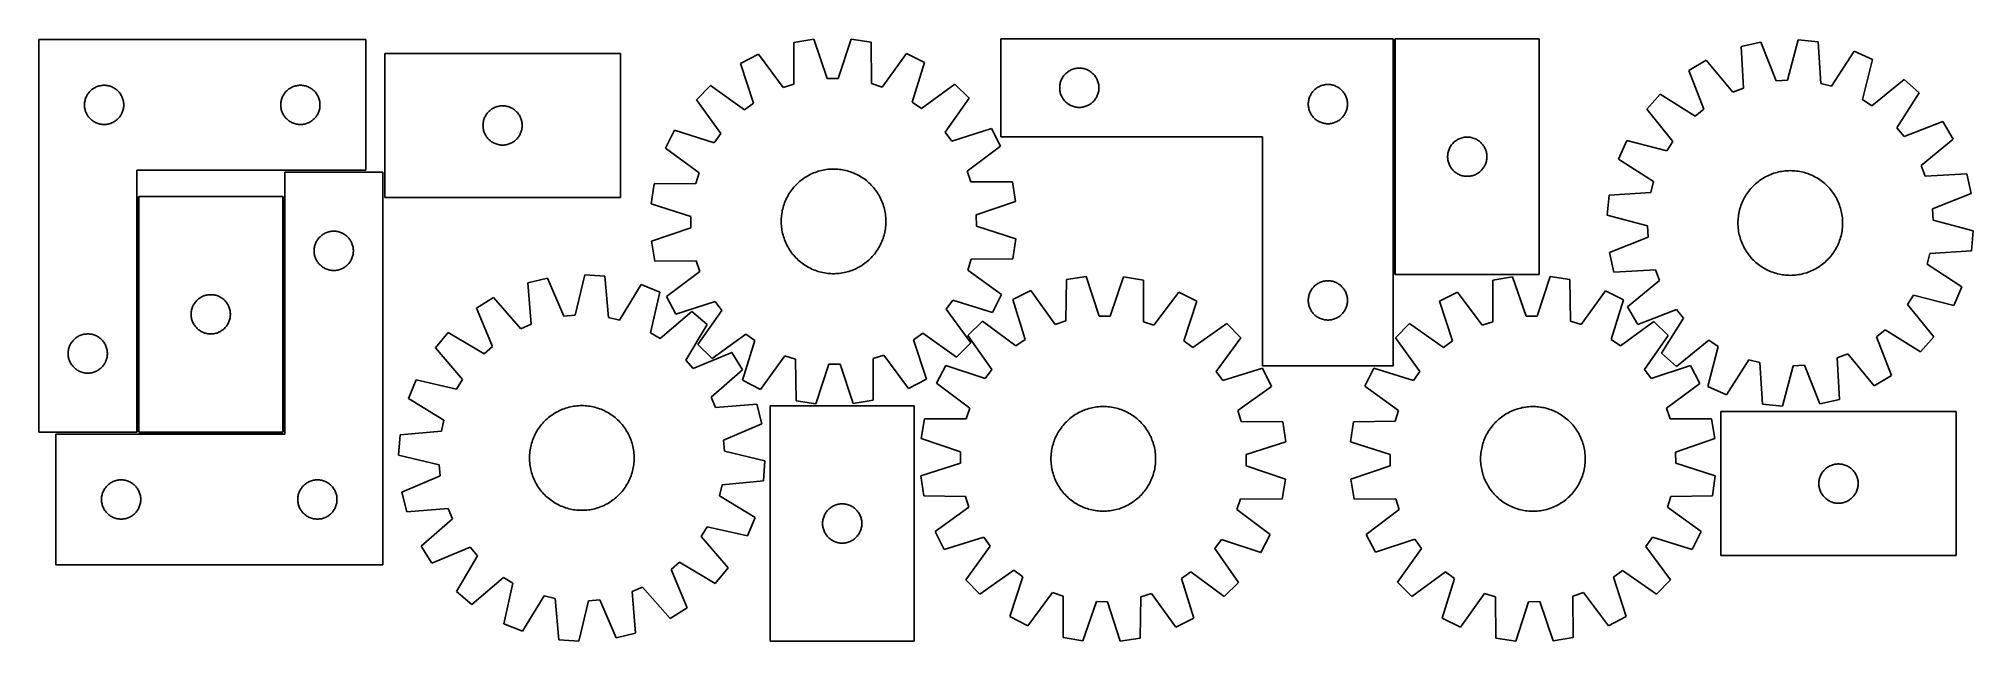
# Model space of a CAD drawing. Header units: millimetres. Extents: x 7 to 1485, y 7 to 467.
import ezdxf

# ---------------------------------------------------------------- set-up
doc = ezdxf.new("R2010")
doc.units = ezdxf.units.MM
doc.layers.add('COMMON', color=5, linetype='CONTINUOUS', true_color=0x0000ff)
doc.layers.add('CUT', color=7, linetype='CONTINUOUS', true_color=0x000000)

msp = doc.modelspace()

# ---------------------------------------------------------------- linework, layer by layer
at = {"layer": 'COMMON'}
for p, q in [((1042.653163, 466.860866), (1042.653163, 286.860866)), ((82.321982, 346.420198), (82.321982, 166.443382)), ((193.821984, 166.420198), (193.821984, 346.420198)), ((83.071983, 165.670197), (193.071983, 165.670197))]:
    msp.add_line(p, q, dxfattribs=at)
at = {"layer": 'CUT'}
for p, q in [((6.571982, 466.443382), (6.571982, 166.443382)), ((256.571982, 466.443382), (6.571982, 466.443382)), ((256.571982, 366.443382), (256.571982, 466.443382)), ((598.976818, 466.627842), (583.794999, 464.129258)), ((583.794999, 464.129258), (583.811463, 432.364899)), ((609.14089, 436.53355), (598.976818, 466.627842)), ((627.515146, 466.800089), (617.715077, 436.585301)), ((642.726018, 464.484944), (627.515146, 466.800089)), ((643.092978, 432.7227), (642.726018, 464.484944)), ((1041.903163, 467.042028), (741.903163, 467.042028)), ((741.903163, 467.042028), (741.903163, 392.042028)), ((1041.903163, 217.042028), (1041.903163, 467.042028)), ((1043.403164, 466.860866), (1043.403164, 286.860866)), ((1153.403164, 466.860866), (1043.403164, 466.860866)), ((1153.403164, 286.860866), (1153.403164, 466.860866)), ((1322.72349, 464.363905), (1307.698527, 461.050142)), ((1307.698527, 461.050142), (1309.428144, 429.332904)), ((1334.495872, 434.861604), (1322.72349, 464.363905)), ((1351.21099, 466.075086), (1343.054788, 435.375719)), ((1366.524589, 464.583692), (1351.21099, 466.075086)), ((1368.604077, 432.88747), (1366.524589, 464.583692)), ((451.137665, 455.743687), (271.137665, 455.743687)), ((271.137665, 455.743687), (271.137665, 345.743687)), ((451.137665, 345.743687), (451.137665, 455.743687)), ((556.706664, 455.146613), (543.040001, 448.078878)), ((543.040001, 448.078878), (552.871386, 417.874265)), ((575.672918, 429.666112), (556.706664, 455.146613)), ((669.920808, 455.829932), (651.263506, 430.122349)), ((683.671789, 448.92768), (669.920808, 455.829932)), ((674.205715, 418.606595), (683.671789, 448.92768)), ((796.252245, 443.436887), (796.975028, 443.709366)), ((796.975028, 443.709366), (797.710879, 443.944276)), ((797.710879, 443.944276), (798.457847, 444.140993)), ((798.457847, 444.140993), (799.213952, 444.298997)), ((799.213952, 444.298997), (799.977188, 444.417868)), ((799.977188, 444.417868), (800.745531, 444.497291)), ((800.745531, 444.497291), (801.516945, 444.537055)), ((801.516945, 444.537055), (802.289382, 444.537055)), ((802.289382, 444.537055), (803.060795, 444.497291)), ((803.060795, 444.497291), (803.829139, 444.417868)), ((803.829139, 444.417868), (804.592375, 444.298997)), ((804.592375, 444.298997), (805.348479, 444.140993)), ((805.348479, 444.140993), (806.095448, 443.944276)), ((806.095448, 443.944276), (806.831299, 443.709366)), ((806.831299, 443.709366), (807.554082, 443.436887)), ((1281.134087, 450.619591), (1267.868507, 442.825046)), ((1301.447, 426.199101), (1281.134087, 450.619591)), ((1394.146596, 457.408), (1376.90296, 430.731572)), ((1408.249827, 451.257439), (1394.146596, 457.408)), ((1400.432866, 420.469943), (1408.249827, 451.257439)), ((47.880665, 428.668807), (48.521539, 429.100016)), ((48.521539, 429.100016), (49.183761, 429.497661)), ((49.183761, 429.497661), (49.865575, 429.860688)), ((49.865575, 429.860688), (50.565173, 430.188136)), ((50.565173, 430.188136), (51.2807, 430.479135)), ((51.2807, 430.479135), (52.010259, 430.732913)), ((52.010259, 430.732913), (52.751915, 430.948798)), ((52.751915, 430.948798), (53.503701, 431.126218)), ((53.503701, 431.126218), (54.263623, 431.264701)), ((54.263623, 431.264701), (55.029667, 431.36388)), ((55.029667, 431.36388), (55.7998, 431.423494)), ((55.7998, 431.423494), (56.571982, 431.443382)), ((56.571982, 431.443382), (57.344163, 431.423494)), ((57.344163, 431.423494), (58.114297, 431.36388)), ((58.114297, 431.36388), (58.88034, 431.264701)), ((58.88034, 431.264701), (59.640263, 431.126218)), ((59.640263, 431.126218), (60.392048, 430.948798)), ((60.392048, 430.948798), (61.133704, 430.732913)), ((61.133704, 430.732913), (61.863263, 430.479135)), ((61.863263, 430.479135), (62.57879, 430.188136)), ((62.57879, 430.188136), (63.278389, 429.860688)), ((63.278389, 429.860688), (63.960203, 429.497661)), ((63.960203, 429.497661), (64.622425, 429.100016)), ((64.622425, 429.100016), (65.263298, 428.668807)), ((197.880665, 428.668807), (198.521539, 429.100016)), ((198.521539, 429.100016), (199.183761, 429.497661)), ((199.183761, 429.497661), (199.865575, 429.860688)), ((199.865575, 429.860688), (200.565173, 430.188136)), ((200.565173, 430.188136), (201.2807, 430.479135)), ((201.2807, 430.479135), (202.010259, 430.732913)), ((202.010259, 430.732913), (202.751915, 430.948798)), ((202.751915, 430.948798), (203.503701, 431.126218)), ((203.503701, 431.126218), (204.263623, 431.264701)), ((204.263623, 431.264701), (205.029667, 431.36388)), ((205.029667, 431.36388), (205.7998, 431.423494)), ((205.7998, 431.423494), (206.571982, 431.443382)), ((206.571982, 431.443382), (207.344163, 431.423494)), ((207.344163, 431.423494), (208.114297, 431.36388)), ((208.114297, 431.36388), (208.88034, 431.264701)), ((208.88034, 431.264701), (209.640263, 431.126218)), ((209.640263, 431.126218), (210.392048, 430.948798)), ((210.392048, 430.948798), (211.133704, 430.732913)), ((211.133704, 430.732913), (211.863263, 430.479135)), ((211.863263, 430.479135), (212.57879, 430.188136)), ((212.57879, 430.188136), (213.278389, 429.860688)), ((213.278389, 429.860688), (213.960203, 429.497661)), ((213.960203, 429.497661), (214.622425, 429.100016)), ((214.622425, 429.100016), (215.263298, 428.668807)), ((520.053253, 431.165119), (509.239534, 420.220073)), ((545.965141, 412.792617), (520.053253, 431.165119)), ((583.811463, 432.364899), (575.672918, 429.666112)), ((617.715077, 436.585301), (609.14089, 436.53355)), ((651.263506, 430.122349), (643.092978, 432.7227)), ((706.861025, 432.292622), (681.172796, 413.608681)), ((717.806071, 421.478904), (706.861025, 432.292622)), ((786.903163, 429.542028), (786.923052, 430.314209)), ((786.923052, 428.769846), (786.903163, 429.542028)), ((786.923052, 430.314209), (786.982665, 431.084343)), ((786.982665, 431.084343), (787.081845, 431.850386)), ((787.081845, 431.850386), (787.220328, 432.610309)), ((787.220328, 432.610309), (787.397747, 433.362095)), ((787.397747, 433.362095), (787.613633, 434.10375)), ((787.613633, 434.10375), (787.867411, 434.833309)), ((787.867411, 434.833309), (788.15841, 435.548836)), ((788.15841, 435.548836), (788.485857, 436.248435)), ((788.485857, 436.248435), (788.848885, 436.930249)), ((788.848885, 436.930249), (789.24653, 437.592471)), ((789.24653, 437.592471), (789.677738, 438.233344)), ((789.677738, 438.233344), (790.141366, 438.85117)), ((790.141366, 438.85117), (790.636184, 439.44431)), ((790.636184, 439.44431), (791.16088, 440.01119)), ((791.16088, 440.01119), (791.714063, 440.550308)), ((791.714063, 440.550308), (792.294266, 441.060234)), ((792.294266, 441.060234), (792.899949, 441.539616)), ((792.899949, 441.539616), (793.529507, 441.987183)), ((793.529507, 441.987183), (794.181271, 442.401747)), ((794.181271, 442.401747), (794.853512, 442.78221)), ((794.853512, 442.78221), (795.544447, 443.127562)), ((795.544447, 443.127562), (796.252245, 443.436887)), ((807.554082, 443.436887), (808.261879, 443.127562)), ((808.261879, 443.127562), (808.952814, 442.78221)), ((808.952814, 442.78221), (809.625055, 442.401747)), ((809.625055, 442.401747), (810.276819, 441.987183)), ((810.276819, 441.987183), (810.906377, 441.539616)), ((810.906377, 441.539616), (811.512061, 441.060234)), ((811.512061, 441.060234), (812.092263, 440.550308)), ((812.092263, 440.550308), (812.645446, 440.01119)), ((812.645446, 440.01119), (813.170142, 439.44431)), ((813.170142, 439.44431), (813.66496, 438.85117)), ((813.66496, 438.85117), (814.128588, 438.233344)), ((814.128588, 438.233344), (814.559797, 437.592471)), ((814.559797, 437.592471), (814.957442, 436.930249)), ((814.957442, 436.930249), (815.32047, 436.248435)), ((815.32047, 436.248435), (815.647917, 435.548836)), ((815.647917, 435.548836), (815.938916, 434.833309)), ((815.938916, 434.833309), (816.192694, 434.10375)), ((816.192694, 434.10375), (816.408579, 433.362095)), ((816.408579, 433.362095), (816.585999, 432.610309)), ((816.585999, 432.610309), (816.724482, 431.850386)), ((816.724482, 431.850386), (816.823661, 431.084343)), ((816.823661, 431.084343), (816.883275, 430.314209)), ((816.883275, 430.314209), (816.903163, 429.542028)), ((816.903163, 429.542028), (816.883275, 428.769846)), ((982.294266, 428.560234), (982.899949, 429.039616)), ((982.899949, 429.039616), (983.529507, 429.487183)), ((983.529507, 429.487183), (984.181271, 429.901747)), ((984.181271, 429.901747), (984.853512, 430.28221)), ((984.853512, 430.28221), (985.544447, 430.627562)), ((985.544447, 430.627562), (986.252245, 430.936887)), ((986.252245, 430.936887), (986.975028, 431.209366)), ((986.975028, 431.209366), (987.710879, 431.444276)), ((987.710879, 431.444276), (988.457847, 431.640993)), ((988.457847, 431.640993), (989.213952, 431.798997)), ((989.213952, 431.798997), (989.977188, 431.917868)), ((989.977188, 431.917868), (990.745531, 431.997291)), ((990.745531, 431.997291), (991.516945, 432.037055)), ((991.516945, 432.037055), (992.289382, 432.037055)), ((992.289382, 432.037055), (993.060795, 431.997291)), ((993.060795, 431.997291), (993.829139, 431.917868)), ((993.829139, 431.917868), (994.592375, 431.798997)), ((994.592375, 431.798997), (995.348479, 431.640993)), ((995.348479, 431.640993), (996.095448, 431.444276)), ((996.095448, 431.444276), (996.831299, 431.209366)), ((996.831299, 431.209366), (997.554082, 430.936887)), ((997.554082, 430.936887), (998.261879, 430.627562)), ((998.261879, 430.627562), (998.952814, 430.28221)), ((998.952814, 430.28221), (999.625055, 429.901747)), ((999.625055, 429.901747), (1000.276819, 429.487183)), ((1000.276819, 429.487183), (1000.906377, 429.039616)), ((1000.906377, 429.039616), (1001.512061, 428.560234)), ((1267.868507, 442.825046), (1279.314636, 413.194642)), ((1309.428144, 429.332904), (1301.447, 426.199101)), ((1343.054788, 435.375719), (1334.495872, 434.861604)), ((1376.90296, 430.731572), (1368.604077, 432.88747)), ((1432.302506, 435.89728), (1407.659365, 415.855066)), ((1443.814848, 425.68961), (1432.302506, 435.89728)), ((41.576955, 416.829601), (41.616719, 417.601014)), ((41.576955, 416.057164), (41.576955, 416.829601)), ((41.616719, 415.28575), (41.576955, 416.057164)), ((41.616719, 417.601014), (41.696142, 418.369358)), ((41.696142, 414.517407), (41.616719, 415.28575)), ((41.696142, 418.369358), (41.815012, 419.132594)), ((41.815012, 413.754171), (41.696142, 414.517407)), ((41.815012, 419.132594), (41.973016, 419.888698)), ((41.973016, 419.888698), (42.169734, 420.635667)), ((42.169734, 420.635667), (42.404643, 421.371518)), ((42.404643, 421.371518), (42.677122, 422.094301)), ((42.677122, 422.094301), (42.986448, 422.802098)), ((42.986448, 422.802098), (43.3318, 423.493033)), ((43.3318, 423.493033), (43.712262, 424.165274)), ((43.712262, 424.165274), (44.126826, 424.817038)), ((44.126826, 424.817038), (44.574393, 425.446596)), ((44.574393, 425.446596), (45.053775, 426.05228)), ((45.053775, 426.05228), (45.563701, 426.632482)), ((45.563701, 426.632482), (46.102819, 427.185665)), ((46.102819, 427.185665), (46.6697, 427.710361)), ((46.6697, 427.710361), (47.262839, 428.205179)), ((47.262839, 428.205179), (47.880665, 428.668807)), ((65.263298, 428.668807), (65.881124, 428.205179)), ((65.881124, 428.205179), (66.474264, 427.710361)), ((66.474264, 427.710361), (67.041144, 427.185665)), ((67.041144, 427.185665), (67.580262, 426.632482)), ((67.580262, 426.632482), (68.090188, 426.05228)), ((68.090188, 426.05228), (68.56957, 425.446596)), ((68.56957, 425.446596), (69.017137, 424.817038)), ((69.017137, 424.817038), (69.431701, 424.165274)), ((69.431701, 424.165274), (69.812164, 423.493033)), ((69.812164, 423.493033), (70.157516, 422.802098)), ((70.157516, 422.802098), (70.466841, 422.094301)), ((70.466841, 422.094301), (70.73932, 421.371518)), ((70.73932, 421.371518), (70.97423, 420.635667)), ((70.97423, 420.635667), (71.170947, 419.888698)), ((71.170947, 419.888698), (71.328951, 419.132594)), ((71.328951, 419.132594), (71.447822, 418.369358)), ((71.447822, 414.517407), (71.328951, 413.754171)), ((71.447822, 418.369358), (71.527245, 417.601014)), ((71.527245, 415.28575), (71.447822, 414.517407)), ((71.527245, 417.601014), (71.567009, 416.829601)), ((71.567009, 416.057164), (71.527245, 415.28575)), ((71.567009, 416.829601), (71.567009, 416.057164)), ((191.576955, 416.829601), (191.616719, 417.601014)), ((191.576955, 416.057164), (191.576955, 416.829601)), ((191.616719, 415.28575), (191.576955, 416.057164)), ((191.616719, 417.601014), (191.696142, 418.369358)), ((191.696142, 414.517407), (191.616719, 415.28575)), ((191.696142, 418.369358), (191.815012, 419.132594)), ((191.815012, 413.754171), (191.696142, 414.517407)), ((191.815012, 419.132594), (191.973016, 419.888698)), ((191.973016, 419.888698), (192.169734, 420.635667)), ((192.169734, 420.635667), (192.404643, 421.371518)), ((192.404643, 421.371518), (192.677122, 422.094301)), ((192.677122, 422.094301), (192.986448, 422.802098)), ((192.986448, 422.802098), (193.3318, 423.493033)), ((193.3318, 423.493033), (193.712262, 424.165274)), ((193.712262, 424.165274), (194.126826, 424.817038)), ((194.126826, 424.817038), (194.574393, 425.446596)), ((194.574393, 425.446596), (195.053775, 426.05228)), ((195.053775, 426.05228), (195.563701, 426.632482)), ((195.563701, 426.632482), (196.102819, 427.185665)), ((196.102819, 427.185665), (196.6697, 427.710361)), ((196.6697, 427.710361), (197.262839, 428.205179)), ((197.262839, 428.205179), (197.880665, 428.668807)), ((215.263298, 428.668807), (215.881124, 428.205179)), ((215.881124, 428.205179), (216.474264, 427.710361)), ((216.474264, 427.710361), (217.041144, 427.185665)), ((217.041144, 427.185665), (217.580262, 426.632482)), ((217.580262, 426.632482), (218.090188, 426.05228)), ((218.090188, 426.05228), (218.56957, 425.446596)), ((218.56957, 425.446596), (219.017137, 424.817038)), ((219.017137, 424.817038), (219.431701, 424.165274)), ((219.431701, 424.165274), (219.812164, 423.493033)), ((219.812164, 423.493033), (220.157516, 422.802098)), ((220.157516, 422.802098), (220.466841, 422.094301)), ((220.466841, 422.094301), (220.73932, 421.371518)), ((220.73932, 421.371518), (220.97423, 420.635667)), ((220.97423, 420.635667), (221.170947, 419.888698)), ((221.170947, 419.888698), (221.328951, 419.132594)), ((221.328951, 419.132594), (221.447822, 418.369358)), ((221.447822, 414.517407), (221.328951, 413.754171)), ((221.447822, 418.369358), (221.527245, 417.601014)), ((221.527245, 415.28575), (221.447822, 414.517407)), ((221.527245, 417.601014), (221.567009, 416.829601)), ((221.567009, 416.057164), (221.527245, 415.28575)), ((221.567009, 416.829601), (221.567009, 416.057164)), ((354.088014, 413.983869), (354.77895, 414.329221)), ((354.77895, 414.329221), (355.486747, 414.638547)), ((355.486747, 414.638547), (356.20953, 414.911026)), ((356.20953, 414.911026), (356.945381, 415.145935)), ((356.945381, 415.145935), (357.692349, 415.342653)), ((357.692349, 415.342653), (358.448454, 415.500656)), ((358.448454, 415.500656), (359.21169, 415.619527)), ((359.21169, 415.619527), (359.980033, 415.69895)), ((359.980033, 415.69895), (360.751447, 415.738714)), ((360.751447, 415.738714), (361.523884, 415.738714)), ((361.523884, 415.738714), (362.295297, 415.69895)), ((362.295297, 415.69895), (363.063641, 415.619527)), ((363.063641, 415.619527), (363.826877, 415.500656)), ((363.826877, 415.500656), (364.582982, 415.342653)), ((364.582982, 415.342653), (365.32995, 415.145935)), ((365.32995, 415.145935), (366.065801, 414.911026)), ((366.065801, 414.911026), (366.788584, 414.638547)), ((366.788584, 414.638547), (367.496381, 414.329221)), ((367.496381, 414.329221), (368.187317, 413.983869)), ((509.239534, 420.220073), (527.923476, 394.531844)), ((552.871386, 417.874265), (545.965141, 412.792617)), ((681.172796, 413.608681), (674.205715, 418.606595)), ((699.43357, 395.567016), (717.806071, 421.478904)), ((786.982665, 427.999713), (786.923052, 428.769846)), ((787.081845, 427.233669), (786.982665, 427.999713)), ((787.220328, 426.473747), (787.081845, 427.233669)), ((787.397747, 425.721961), (787.220328, 426.473747)), ((787.613633, 424.980305), (787.397747, 425.721961)), ((787.867411, 424.250746), (787.613633, 424.980305)), ((788.15841, 423.535219), (787.867411, 424.250746)), ((788.485857, 422.835621), (788.15841, 423.535219)), ((788.848885, 422.153807), (788.485857, 422.835621)), ((789.24653, 421.491585), (788.848885, 422.153807)), ((789.677738, 420.850711), (789.24653, 421.491585)), ((790.141366, 420.232886), (789.677738, 420.850711)), ((790.636184, 419.639746), (790.141366, 420.232886)), ((791.16088, 419.072865), (790.636184, 419.639746)), ((791.714063, 418.533747), (791.16088, 419.072865)), ((792.294266, 418.023821), (791.714063, 418.533747)), ((792.899949, 417.544439), (792.294266, 418.023821)), ((793.529507, 417.096873), (792.899949, 417.544439)), ((794.181271, 416.682308), (793.529507, 417.096873)), ((794.853512, 416.301846), (794.181271, 416.682308)), ((795.544447, 415.956494), (794.853512, 416.301846)), ((796.252245, 415.647168), (795.544447, 415.956494)), ((796.975028, 415.374689), (796.252245, 415.647168)), ((797.710879, 415.13978), (796.975028, 415.374689)), ((798.457847, 414.943062), (797.710879, 415.13978)), ((799.213952, 414.785058), (798.457847, 414.943062)), ((799.977188, 414.666188), (799.213952, 414.785058)), ((800.745531, 414.586765), (799.977188, 414.666188)), ((801.516945, 414.547001), (800.745531, 414.586765)), ((802.289382, 414.547001), (801.516945, 414.547001)), ((803.060795, 414.586765), (802.289382, 414.547001)), ((803.829139, 414.666188), (803.060795, 414.586765)), ((804.592375, 414.785058), (803.829139, 414.666188)), ((805.348479, 414.943062), (804.592375, 414.785058)), ((806.095448, 415.13978), (805.348479, 414.943062)), ((806.831299, 415.374689), (806.095448, 415.13978)), ((807.554082, 415.647168), (806.831299, 415.374689)), ((808.261879, 415.956494), (807.554082, 415.647168)), ((808.952814, 416.301846), (808.261879, 415.956494)), ((809.625055, 416.682308), (808.952814, 416.301846)), ((810.276819, 417.096873), (809.625055, 416.682308)), ((810.906377, 417.544439), (810.276819, 417.096873)), ((811.512061, 418.023821), (810.906377, 417.544439)), ((812.092263, 418.533747), (811.512061, 418.023821)), ((812.645446, 419.072865), (812.092263, 418.533747)), ((813.170142, 419.639746), (812.645446, 419.072865)), ((813.66496, 420.232886), (813.170142, 419.639746)), ((814.128588, 420.850711), (813.66496, 420.232886)), ((814.559797, 421.491585), (814.128588, 420.850711)), ((814.957442, 422.153807), (814.559797, 421.491585)), ((815.32047, 422.835621), (814.957442, 422.153807)), ((815.647917, 423.535219), (815.32047, 422.835621)), ((815.938916, 424.250746), (815.647917, 423.535219)), ((816.192694, 424.980305), (815.938916, 424.250746)), ((816.408579, 425.721961), (816.192694, 424.980305)), ((816.585999, 426.473747), (816.408579, 425.721961)), ((816.724482, 427.233669), (816.585999, 426.473747)), ((816.823661, 427.999713), (816.724482, 427.233669)), ((816.883275, 428.769846), (816.823661, 427.999713)), ((976.903163, 417.042028), (976.923052, 417.814209)), ((976.923052, 416.269846), (976.903163, 417.042028)), ((976.923052, 417.814209), (976.982665, 418.584343)), ((976.982665, 415.499713), (976.923052, 416.269846)), ((976.982665, 418.584343), (977.081845, 419.350386)), ((977.081845, 414.733669), (976.982665, 415.499713)), ((977.081845, 419.350386), (977.220328, 420.110309)), ((977.220328, 413.973747), (977.081845, 414.733669)), ((977.220328, 420.110309), (977.397747, 420.862095)), ((977.397747, 420.862095), (977.613633, 421.60375)), ((977.613633, 421.60375), (977.867411, 422.333309)), ((977.867411, 422.333309), (978.15841, 423.048836)), ((978.15841, 423.048836), (978.485857, 423.748435)), ((978.485857, 423.748435), (978.848885, 424.430249)), ((978.848885, 424.430249), (979.24653, 425.092471)), ((979.24653, 425.092471), (979.677738, 425.733344)), ((979.677738, 425.733344), (980.141366, 426.35117)), ((980.141366, 426.35117), (980.636184, 426.94431)), ((980.636184, 426.94431), (981.16088, 427.51119)), ((981.16088, 427.51119), (981.714063, 428.050308)), ((981.714063, 428.050308), (982.294266, 428.560234)), ((1001.512061, 428.560234), (1002.092263, 428.050308)), ((1002.092263, 428.050308), (1002.645446, 427.51119)), ((1002.645446, 427.51119), (1003.170142, 426.94431)), ((1003.170142, 426.94431), (1003.66496, 426.35117)), ((1003.66496, 426.35117), (1004.128588, 425.733344)), ((1004.128588, 425.733344), (1004.559797, 425.092471)), ((1004.559797, 425.092471), (1004.957442, 424.430249)), ((1004.957442, 424.430249), (1005.32047, 423.748435)), ((1005.32047, 423.748435), (1005.647917, 423.048836)), ((1005.647917, 423.048836), (1005.938916, 422.333309)), ((1005.938916, 422.333309), (1006.192694, 421.60375)), ((1006.192694, 421.60375), (1006.408579, 420.862095)), ((1006.408579, 420.862095), (1006.585999, 420.110309)), ((1006.585999, 420.110309), (1006.724482, 419.350386)), ((1006.724482, 414.733669), (1006.585999, 413.973747)), ((1006.724482, 419.350386), (1006.823661, 418.584343)), ((1006.823661, 415.499713), (1006.724482, 414.733669)), ((1006.823661, 418.584343), (1006.883275, 417.814209)), ((1006.883275, 416.269846), (1006.823661, 415.499713)), ((1006.883275, 417.814209), (1006.903163, 417.042028)), ((1006.903163, 417.042028), (1006.883275, 416.269846)), ((1245.827442, 424.696139), (1235.619772, 413.183797)), ((1272.692516, 407.747909), (1245.827442, 424.696139)), ((1407.659365, 415.855066), (1400.432866, 420.469943)), ((1426.866617, 398.824536), (1443.814848, 425.68961)), ((41.973016, 412.998066), (41.815012, 413.754171)), ((42.169734, 412.251098), (41.973016, 412.998066)), ((42.404643, 411.515247), (42.169734, 412.251098)), ((42.677122, 410.792464), (42.404643, 411.515247)), ((42.986448, 410.084666), (42.677122, 410.792464)), ((43.3318, 409.393731), (42.986448, 410.084666)), ((43.712262, 408.72149), (43.3318, 409.393731)), ((44.126826, 408.069726), (43.712262, 408.72149)), ((44.574393, 407.440168), (44.126826, 408.069726)), ((45.053775, 406.834485), (44.574393, 407.440168)), ((45.563701, 406.254282), (45.053775, 406.834485)), ((46.102819, 405.701099), (45.563701, 406.254282)), ((46.6697, 405.176403), (46.102819, 405.701099)), ((47.262839, 404.681585), (46.6697, 405.176403)), ((47.880665, 404.217957), (47.262839, 404.681585)), ((48.521539, 403.786749), (47.880665, 404.217957)), ((49.183761, 403.389104), (48.521539, 403.786749)), ((49.865575, 403.026076), (49.183761, 403.389104)), ((50.565173, 402.698629), (49.865575, 403.026076)), ((51.2807, 402.40763), (50.565173, 402.698629)), ((52.010259, 402.153852), (51.2807, 402.40763)), ((52.751915, 401.937966), (52.010259, 402.153852)), ((53.503701, 401.760547), (52.751915, 401.937966)), ((54.263623, 401.622064), (53.503701, 401.760547)), ((55.029667, 401.522884), (54.263623, 401.622064)), ((55.7998, 401.463271), (55.029667, 401.522884)), ((56.571982, 401.443382), (55.7998, 401.463271)), ((57.344163, 401.463271), (56.571982, 401.443382)), ((58.114297, 401.522884), (57.344163, 401.463271)), ((58.88034, 401.622064), (58.114297, 401.522884)), ((59.640263, 401.760547), (58.88034, 401.622064)), ((60.392048, 401.937966), (59.640263, 401.760547)), ((61.133704, 402.153852), (60.392048, 401.937966)), ((61.863263, 402.40763), (61.133704, 402.153852)), ((62.57879, 402.698629), (61.863263, 402.40763)), ((63.278389, 403.026076), (62.57879, 402.698629)), ((63.960203, 403.389104), (63.278389, 403.026076)), ((64.622425, 403.786749), (63.960203, 403.389104)), ((65.263298, 404.217957), (64.622425, 403.786749)), ((65.881124, 404.681585), (65.263298, 404.217957)), ((66.474264, 405.176403), (65.881124, 404.681585)), ((67.041144, 405.701099), (66.474264, 405.176403)), ((67.580262, 406.254282), (67.041144, 405.701099)), ((68.090188, 406.834485), (67.580262, 406.254282)), ((68.56957, 407.440168), (68.090188, 406.834485)), ((69.017137, 408.069726), (68.56957, 407.440168)), ((69.431701, 408.72149), (69.017137, 408.069726)), ((69.812164, 409.393731), (69.431701, 408.72149)), ((70.157516, 410.084666), (69.812164, 409.393731)), ((70.466841, 410.792464), (70.157516, 410.084666)), ((70.73932, 411.515247), (70.466841, 410.792464)), ((70.97423, 412.251098), (70.73932, 411.515247)), ((71.170947, 412.998066), (70.97423, 412.251098)), ((71.328951, 413.754171), (71.170947, 412.998066)), ((191.973016, 412.998066), (191.815012, 413.754171)), ((192.169734, 412.251098), (191.973016, 412.998066)), ((192.404643, 411.515247), (192.169734, 412.251098)), ((192.677122, 410.792464), (192.404643, 411.515247)), ((192.986448, 410.084666), (192.677122, 410.792464)), ((193.3318, 409.393731), (192.986448, 410.084666)), ((193.712262, 408.72149), (193.3318, 409.393731)), ((194.126826, 408.069726), (193.712262, 408.72149)), ((194.574393, 407.440168), (194.126826, 408.069726)), ((195.053775, 406.834485), (194.574393, 407.440168)), ((195.563701, 406.254282), (195.053775, 406.834485)), ((196.102819, 405.701099), (195.563701, 406.254282)), ((196.6697, 405.176403), (196.102819, 405.701099)), ((197.262839, 404.681585), (196.6697, 405.176403)), ((197.880665, 404.217957), (197.262839, 404.681585)), ((198.521539, 403.786749), (197.880665, 404.217957)), ((199.183761, 403.389104), (198.521539, 403.786749)), ((199.865575, 403.026076), (199.183761, 403.389104)), ((200.565173, 402.698629), (199.865575, 403.026076)), ((201.2807, 402.40763), (200.565173, 402.698629)), ((202.010259, 402.153852), (201.2807, 402.40763)), ((202.751915, 401.937966), (202.010259, 402.153852)), ((203.503701, 401.760547), (202.751915, 401.937966)), ((204.263623, 401.622064), (203.503701, 401.760547)), ((205.029667, 401.522884), (204.263623, 401.622064)), ((205.7998, 401.463271), (205.029667, 401.522884)), ((206.571982, 401.443382), (205.7998, 401.463271)), ((207.344163, 401.463271), (206.571982, 401.443382)), ((208.114297, 401.522884), (207.344163, 401.463271)), ((208.88034, 401.622064), (208.114297, 401.522884)), ((209.640263, 401.760547), (208.88034, 401.622064)), ((210.392048, 401.937966), (209.640263, 401.760547)), ((211.133704, 402.153852), (210.392048, 401.937966)), ((211.863263, 402.40763), (211.133704, 402.153852)), ((212.57879, 402.698629), (211.863263, 402.40763)), ((213.278389, 403.026076), (212.57879, 402.698629)), ((213.960203, 403.389104), (213.278389, 403.026076)), ((214.622425, 403.786749), (213.960203, 403.389104)), ((215.263298, 404.217957), (214.622425, 403.786749)), ((215.881124, 404.681585), (215.263298, 404.217957)), ((216.474264, 405.176403), (215.881124, 404.681585)), ((217.041144, 405.701099), (216.474264, 405.176403)), ((217.580262, 406.254282), (217.041144, 405.701099)), ((218.090188, 406.834485), (217.580262, 406.254282)), ((218.56957, 407.440168), (218.090188, 406.834485)), ((219.017137, 408.069726), (218.56957, 407.440168)), ((219.431701, 408.72149), (219.017137, 408.069726)), ((219.812164, 409.393731), (219.431701, 408.72149)), ((220.157516, 410.084666), (219.812164, 409.393731)), ((220.466841, 410.792464), (220.157516, 410.084666)), ((220.73932, 411.515247), (220.466841, 410.792464)), ((220.97423, 412.251098), (220.73932, 411.515247)), ((221.170947, 412.998066), (220.97423, 412.251098)), ((221.328951, 413.754171), (221.170947, 412.998066)), ((346.137665, 400.743687), (346.157554, 401.515869)), ((346.157554, 399.971506), (346.137665, 400.743687)), ((346.157554, 401.515869), (346.217167, 402.286002)), ((346.217167, 399.201372), (346.157554, 399.971506)), ((346.217167, 402.286002), (346.316347, 403.052046)), ((346.316347, 403.052046), (346.45483, 403.811968)), ((346.45483, 403.811968), (346.63225, 404.563754)), ((346.63225, 404.563754), (346.848135, 405.30541)), ((346.848135, 405.30541), (347.101913, 406.034969)), ((347.101913, 406.034969), (347.392912, 406.750496)), ((347.392912, 406.750496), (347.720359, 407.450094)), ((347.720359, 407.450094), (348.083387, 408.131908)), ((348.083387, 408.131908), (348.481032, 408.79413)), ((348.481032, 408.79413), (348.91224, 409.435004)), ((348.91224, 409.435004), (349.375868, 410.052829)), ((349.375868, 410.052829), (349.870686, 410.645969)), ((349.870686, 410.645969), (350.395383, 411.21285)), ((350.395383, 411.21285), (350.948565, 411.751968)), ((350.948565, 411.751968), (351.528768, 412.261894)), ((351.528768, 412.261894), (352.134451, 412.741276)), ((352.134451, 412.741276), (352.76401, 413.188842)), ((352.76401, 413.188842), (353.415773, 413.603407)), ((353.415773, 413.603407), (354.088014, 413.983869)), ((368.187317, 413.983869), (368.859557, 413.603407)), ((368.859557, 413.603407), (369.511321, 413.188842)), ((369.511321, 413.188842), (370.14088, 412.741276)), ((370.14088, 412.741276), (370.746563, 412.261894)), ((370.746563, 412.261894), (371.326765, 411.751968)), ((371.326765, 411.751968), (371.879948, 411.21285)), ((371.879948, 411.21285), (372.404644, 410.645969)), ((372.404644, 410.645969), (372.899462, 410.052829)), ((372.899462, 410.052829), (373.36309, 409.435004)), ((373.36309, 409.435004), (373.794299, 408.79413)), ((373.794299, 408.79413), (374.191944, 408.131908)), ((374.191944, 408.131908), (374.554972, 407.450094)), ((374.554972, 407.450094), (374.882419, 406.750496)), ((374.882419, 406.750496), (375.173418, 406.034969)), ((375.173418, 406.034969), (375.427196, 405.30541)), ((375.427196, 405.30541), (375.643081, 404.563754)), ((375.643081, 404.563754), (375.820501, 403.811968)), ((375.820501, 403.811968), (375.958984, 403.052046)), ((375.958984, 403.052046), (376.058164, 402.286002)), ((376.058164, 402.286002), (376.117777, 401.515869)), ((376.117777, 399.971506), (376.058164, 399.201372)), ((376.117777, 401.515869), (376.137665, 400.743687)), ((376.137665, 400.743687), (376.117777, 399.971506)), ((977.397747, 413.221961), (977.220328, 413.973747)), ((977.613633, 412.480305), (977.397747, 413.221961)), ((977.867411, 411.750746), (977.613633, 412.480305)), ((978.15841, 411.035219), (977.867411, 411.750746)), ((978.485857, 410.335621), (978.15841, 411.035219)), ((978.848885, 409.653807), (978.485857, 410.335621)), ((979.24653, 408.991585), (978.848885, 409.653807)), ((979.677738, 408.350711), (979.24653, 408.991585)), ((980.141366, 407.732886), (979.677738, 408.350711)), ((980.636184, 407.139746), (980.141366, 407.732886)), ((981.16088, 406.572865), (980.636184, 407.139746)), ((981.714063, 406.033747), (981.16088, 406.572865)), ((982.294266, 405.523821), (981.714063, 406.033747)), ((982.899949, 405.044439), (982.294266, 405.523821)), ((983.529507, 404.596873), (982.899949, 405.044439)), ((984.181271, 404.182308), (983.529507, 404.596873)), ((984.853512, 403.801846), (984.181271, 404.182308)), ((985.544447, 403.456494), (984.853512, 403.801846)), ((986.252245, 403.147168), (985.544447, 403.456494)), ((986.975028, 402.874689), (986.252245, 403.147168)), ((987.710879, 402.63978), (986.975028, 402.874689)), ((988.457847, 402.443062), (987.710879, 402.63978)), ((989.213952, 402.285058), (988.457847, 402.443062)), ((989.977188, 402.166188), (989.213952, 402.285058)), ((990.745531, 402.086765), (989.977188, 402.166188)), ((991.516945, 402.047001), (990.745531, 402.086765)), ((992.289382, 402.047001), (991.516945, 402.047001)), ((993.060795, 402.086765), (992.289382, 402.047001)), ((993.829139, 402.166188), (993.060795, 402.086765)), ((994.592375, 402.285058), (993.829139, 402.166188)), ((995.348479, 402.443062), (994.592375, 402.285058)), ((996.095448, 402.63978), (995.348479, 402.443062)), ((996.831299, 402.874689), (996.095448, 402.63978)), ((997.554082, 403.147168), (996.831299, 402.874689)), ((998.261879, 403.456494), (997.554082, 403.147168)), ((998.952814, 403.801846), (998.261879, 403.456494)), ((999.625055, 404.182308), (998.952814, 403.801846)), ((1000.276819, 404.596873), (999.625055, 404.182308)), ((1000.906377, 405.044439), (1000.276819, 404.596873)), ((1001.512061, 405.523821), (1000.906377, 405.044439)), ((1002.092263, 406.033747), (1001.512061, 405.523821)), ((1002.645446, 406.572865), (1002.092263, 406.033747)), ((1003.170142, 407.139746), (1002.645446, 406.572865)), ((1003.66496, 407.732886), (1003.170142, 407.139746)), ((1004.128588, 408.350711), (1003.66496, 407.732886)), ((1004.559797, 408.991585), (1004.128588, 408.350711)), ((1004.957442, 409.653807), (1004.559797, 408.991585)), ((1005.32047, 410.335621), (1004.957442, 409.653807)), ((1005.647917, 411.035219), (1005.32047, 410.335621)), ((1005.938916, 411.750746), (1005.647917, 411.035219)), ((1006.192694, 412.480305), (1005.938916, 411.750746)), ((1006.408579, 413.221961), (1006.192694, 412.480305)), ((1006.585999, 413.973747), (1006.408579, 413.221961)), ((1235.619772, 413.183797), (1255.661986, 388.540656)), ((1279.314636, 413.194642), (1272.692516, 407.747909)), ((1461.943755, 403.648545), (1432.31335, 392.202416)), ((1469.7383, 390.382965), (1461.943755, 403.648545)), ((346.316347, 398.435329), (346.217167, 399.201372)), ((346.45483, 397.675406), (346.316347, 398.435329)), ((346.63225, 396.92362), (346.45483, 397.675406)), ((346.848135, 396.181965), (346.63225, 396.92362)), ((347.101913, 395.452406), (346.848135, 396.181965)), ((347.392912, 394.736879), (347.101913, 395.452406)), ((347.720359, 394.03728), (347.392912, 394.736879)), ((348.083387, 393.355466), (347.720359, 394.03728)), ((348.481032, 392.693244), (348.083387, 393.355466)), ((348.91224, 392.052371), (348.481032, 392.693244)), ((349.375868, 391.434545), (348.91224, 392.052371)), ((349.870686, 390.841405), (349.375868, 391.434545)), ((350.395383, 390.274525), (349.870686, 390.841405)), ((350.948565, 389.735407), (350.395383, 390.274525)), ((351.528768, 389.225481), (350.948565, 389.735407)), ((352.134451, 388.746099), (351.528768, 389.225481)), ((352.76401, 388.298532), (352.134451, 388.746099)), ((353.415773, 387.883968), (352.76401, 388.298532)), ((354.088014, 387.503505), (353.415773, 387.883968)), ((354.77895, 387.158153), (354.088014, 387.503505)), ((355.486747, 386.848828), (354.77895, 387.158153)), ((356.20953, 386.576349), (355.486747, 386.848828)), ((356.945381, 386.341439), (356.20953, 386.576349)), ((357.692349, 386.144722), (356.945381, 386.341439)), ((358.448454, 385.986718), (357.692349, 386.144722)), ((359.21169, 385.867847), (358.448454, 385.986718)), ((359.980033, 385.788424), (359.21169, 385.867847)), ((360.751447, 385.74866), (359.980033, 385.788424)), ((361.523884, 385.74866), (360.751447, 385.74866)), ((362.295297, 385.788424), (361.523884, 385.74866)), ((363.063641, 385.867847), (362.295297, 385.788424)), ((363.826877, 385.986718), (363.063641, 385.867847)), ((364.582982, 386.144722), (363.826877, 385.986718)), ((365.32995, 386.341439), (364.582982, 386.144722)), ((366.065801, 386.576349), (365.32995, 386.341439)), ((366.788584, 386.848828), (366.065801, 386.576349)), ((367.496381, 387.158153), (366.788584, 386.848828)), ((368.187317, 387.503505), (367.496381, 387.158153)), ((368.859557, 387.883968), (368.187317, 387.503505)), ((369.511321, 388.298532), (368.859557, 387.883968)), ((370.14088, 388.746099), (369.511321, 388.298532)), ((370.746563, 389.225481), (370.14088, 388.746099)), ((371.326765, 389.735407), (370.746563, 389.225481)), ((371.879948, 390.274525), (371.326765, 389.735407)), ((372.404644, 390.841405), (371.879948, 390.274525)), ((372.899462, 391.434545), (372.404644, 390.841405)), ((373.36309, 392.052371), (372.899462, 391.434545)), ((373.794299, 392.693244), (373.36309, 392.052371)), ((374.191944, 393.355466), (373.794299, 392.693244)), ((374.554972, 394.03728), (374.191944, 393.355466)), ((374.882419, 394.736879), (374.554972, 394.03728)), ((375.173418, 395.452406), (374.882419, 394.736879)), ((375.427196, 396.181965), (375.173418, 395.452406)), ((375.643081, 396.92362), (375.427196, 396.181965)), ((375.820501, 397.675406), (375.643081, 396.92362)), ((375.958984, 398.435329), (375.820501, 397.675406)), ((376.058164, 399.201372), (375.958984, 398.435329)), ((492.604477, 397.030836), (485.702225, 383.279856)), ((522.925562, 387.564762), (492.604477, 397.030836)), ((527.923476, 394.531844), (522.925562, 387.564762)), ((704.515218, 388.660771), (699.43357, 395.567016)), ((734.71983, 398.492156), (704.515218, 388.660771)), ((716.307064, 365.859239), (741.787565, 384.825493)), ((741.787565, 384.825493), (734.71983, 398.492156)), ((741.903163, 392.042028), (941.903163, 392.042028)), ((941.903163, 392.042028), (941.903163, 217.042028)), ((1085.162982, 383.910517), (1085.543445, 384.582758)), ((1085.543445, 384.582758), (1085.958009, 385.234522)), ((1085.958009, 385.234522), (1086.405576, 385.86408)), ((1086.405576, 385.86408), (1086.884958, 386.469764)), ((1086.884958, 386.469764), (1087.394884, 387.049966)), ((1087.394884, 387.049966), (1087.934002, 387.603149)), ((1087.934002, 387.603149), (1088.500882, 388.127845)), ((1088.500882, 388.127845), (1089.094022, 388.622663)), ((1089.094022, 388.622663), (1089.711848, 389.086291)), ((1089.711848, 389.086291), (1090.352721, 389.517499)), ((1090.352721, 389.517499), (1091.014943, 389.915145)), ((1091.014943, 389.915145), (1091.696757, 390.278172)), ((1091.696757, 390.278172), (1092.396356, 390.60562)), ((1092.396356, 390.60562), (1093.111883, 390.896618)), ((1093.111883, 390.896618), (1093.841442, 391.150397)), ((1093.841442, 391.150397), (1094.583097, 391.366282)), ((1094.583097, 391.366282), (1095.334883, 391.543701)), ((1095.334883, 391.543701), (1096.094806, 391.682184)), ((1096.094806, 391.682184), (1096.860849, 391.781364)), ((1096.860849, 391.781364), (1097.630983, 391.840977)), ((1097.630983, 391.840977), (1098.403164, 391.860866)), ((1098.403164, 391.860866), (1099.175346, 391.840977)), ((1099.175346, 391.840977), (1099.945479, 391.781364)), ((1099.945479, 391.781364), (1100.711523, 391.682184)), ((1100.711523, 391.682184), (1101.471445, 391.543701)), ((1101.471445, 391.543701), (1102.223231, 391.366282)), ((1102.223231, 391.366282), (1102.964887, 391.150397)), ((1102.964887, 391.150397), (1103.694446, 390.896618)), ((1103.694446, 390.896618), (1104.409973, 390.60562)), ((1104.409973, 390.60562), (1105.109571, 390.278172)), ((1105.109571, 390.278172), (1105.791385, 389.915145)), ((1105.791385, 389.915145), (1106.453607, 389.517499)), ((1106.453607, 389.517499), (1107.094481, 389.086291)), ((1107.094481, 389.086291), (1107.712307, 388.622663)), ((1107.712307, 388.622663), (1108.305446, 388.127845)), ((1108.305446, 388.127845), (1108.872327, 387.603149)), ((1108.872327, 387.603149), (1109.411445, 387.049966)), ((1109.411445, 387.049966), (1109.921371, 386.469764)), ((1109.921371, 386.469764), (1110.400753, 385.86408)), ((1110.400753, 385.86408), (1110.848319, 385.234522)), ((1110.848319, 385.234522), (1111.262884, 384.582758)), ((1111.262884, 384.582758), (1111.643346, 383.910517)), ((1220.259614, 389.131118), (1214.109052, 375.027887)), ((1251.047109, 381.314158), (1220.259614, 389.131118)), ((1255.661986, 388.540656), (1251.047109, 381.314158)), ((1432.31335, 392.202416), (1426.866617, 398.824536)), ((1445.31781, 370.070052), (1469.7383, 390.382965)), ((485.702225, 383.279856), (511.409808, 364.622554)), ((1083.408137, 377.247085), (1083.447901, 378.018498)), ((1083.408137, 376.474647), (1083.408137, 377.247085)), ((1083.447901, 375.703234), (1083.408137, 376.474647)), ((1083.447901, 378.018498), (1083.527324, 378.786841)), ((1083.527324, 374.934891), (1083.447901, 375.703234)), ((1083.527324, 378.786841), (1083.646195, 379.550077)), ((1083.646195, 374.171655), (1083.527324, 374.934891)), ((1083.646195, 379.550077), (1083.804199, 380.306182)), ((1083.804199, 373.41555), (1083.646195, 374.171655)), ((1083.804199, 380.306182), (1084.000916, 381.05315)), ((1084.000916, 372.668581), (1083.804199, 373.41555)), ((1084.000916, 381.05315), (1084.235826, 381.789002)), ((1084.235826, 371.93273), (1084.000916, 372.668581)), ((1084.235826, 381.789002), (1084.508305, 382.511784)), ((1084.508305, 371.209948), (1084.235826, 371.93273)), ((1084.508305, 382.511784), (1084.81763, 383.219582)), ((1084.81763, 370.50215), (1084.508305, 371.209948)), ((1084.81763, 383.219582), (1085.162982, 383.910517)), ((1085.162982, 369.811215), (1084.81763, 370.50215)), ((1085.543445, 369.138974), (1085.162982, 369.811215)), ((1111.643346, 369.811215), (1111.262884, 369.138974)), ((1111.643346, 383.910517), (1111.988698, 383.219582)), ((1111.988698, 370.50215), (1111.643346, 369.811215)), ((1111.988698, 383.219582), (1112.298024, 382.511784)), ((1112.298024, 371.209948), (1111.988698, 370.50215)), ((1112.298024, 382.511784), (1112.570503, 381.789002)), ((1112.570503, 371.93273), (1112.298024, 371.209948)), ((1112.570503, 381.789002), (1112.805412, 381.05315)), ((1112.805412, 372.668581), (1112.570503, 371.93273)), ((1112.805412, 381.05315), (1113.00213, 380.306182)), ((1113.00213, 373.41555), (1112.805412, 372.668581)), ((1113.00213, 380.306182), (1113.160134, 379.550077)), ((1113.160134, 374.171655), (1113.00213, 373.41555)), ((1113.160134, 379.550077), (1113.279004, 378.786841)), ((1113.279004, 374.934891), (1113.160134, 374.171655)), ((1113.279004, 378.786841), (1113.358427, 378.018498)), ((1113.358427, 375.703234), (1113.279004, 374.934891)), ((1113.358427, 378.018498), (1113.398191, 377.247085)), ((1113.398191, 376.474647), (1113.358427, 375.703234)), ((1113.398191, 377.247085), (1113.398191, 376.474647)), ((1214.109052, 375.027887), (1240.78548, 357.784252)), ((1448.451613, 362.088909), (1445.31781, 370.070052)), ((81.571982, 166.443382), (81.571982, 366.443382)), ((81.571982, 366.443382), (256.571982, 366.443382)), ((269.571984, 364.920197), (194.571984, 364.920197)), ((194.571984, 364.920197), (194.571984, 164.920197)), ((269.571984, 64.920197), (269.571984, 364.920197)), ((477.047213, 356.085066), (474.732068, 340.874193)), ((508.809456, 356.452025), (477.047213, 356.085066)), ((511.409808, 364.622554), (508.809456, 356.452025)), ((584.550312, 354.419857), (585.412169, 355.334302)), ((585.412169, 355.334302), (586.302323, 356.221225)), ((586.302323, 356.221225), (587.219897, 357.07975)), ((587.219897, 357.07975), (588.163985, 357.909029)), ((588.163985, 357.909029), (589.133656, 358.708245)), ((589.133656, 358.708245), (590.127952, 359.476608)), ((590.127952, 359.476608), (591.145892, 360.213361)), ((591.145892, 360.213361), (592.186472, 360.917776)), ((592.186472, 360.917776), (593.248665, 361.589157)), ((593.248665, 361.589157), (594.331422, 362.226843)), ((594.331422, 362.226843), (595.433675, 362.830205)), ((595.433675, 362.830205), (596.554337, 363.398646)), ((596.554337, 363.398646), (597.6923, 363.931605)), ((597.6923, 363.931605), (598.846443, 364.428558)), ((598.846443, 364.428558), (600.015625, 364.889012)), ((600.015625, 364.889012), (601.198694, 365.312515)), ((601.198694, 365.312515), (602.394482, 365.698647)), ((602.394482, 365.698647), (603.601809, 366.047028)), ((603.601809, 366.047028), (604.819483, 366.357315)), ((604.819483, 366.357315), (606.046302, 366.6292)), ((606.046302, 366.6292), (607.281056, 366.862416)), ((607.281056, 366.862416), (608.522526, 367.056732)), ((608.522526, 367.056732), (609.769487, 367.211956)), ((609.769487, 367.211956), (611.020709, 367.327936)), ((611.020709, 367.327936), (612.274956, 367.404558)), ((612.274956, 367.404558), (613.530991, 367.441744)), ((613.530991, 367.441744), (614.787574, 367.439459)), ((614.787574, 367.439459), (616.043466, 367.397705)), ((616.043466, 367.397705), (617.297426, 367.316523)), ((617.297426, 367.316523), (618.548217, 367.195993)), ((618.548217, 367.195993), (619.794606, 367.036234)), ((619.794606, 367.036234), (621.035361, 366.837405)), ((621.035361, 366.837405), (622.269259, 366.5997)), ((622.269259, 366.5997), (623.495081, 366.323355)), ((623.495081, 366.323355), (624.711618, 366.008642)), ((624.711618, 366.008642), (625.917669, 365.655872)), ((625.917669, 365.655872), (627.112045, 365.265393)), ((627.112045, 365.265393), (628.293566, 364.837591)), ((628.293566, 364.837591), (629.461067, 364.372887)), ((629.461067, 364.372887), (630.613394, 363.871741)), ((630.613394, 363.871741), (631.749412, 363.334646)), ((631.749412, 363.334646), (632.867998, 362.762133)), ((632.867998, 362.762133), (633.96805, 362.154767)), ((633.96805, 362.154767), (635.048481, 361.513147)), ((635.048481, 361.513147), (636.108225, 360.837907)), ((636.108225, 360.837907), (637.146236, 360.129713)), ((637.146236, 360.129713), (638.16149, 359.389263)), ((638.16149, 359.389263), (639.152985, 358.617289)), ((639.152985, 358.617289), (640.119743, 357.814552)), ((640.119743, 357.814552), (641.060809, 356.981844)), ((641.060809, 356.981844), (641.975255, 356.119988)), ((641.975255, 356.119988), (642.862177, 355.229834)), ((642.862177, 355.229834), (643.720702, 354.31226)), ((719.005851, 357.720694), (716.307064, 365.859239)), ((750.77021, 357.737158), (719.005851, 357.720694)), ((753.268794, 342.555339), (750.77021, 357.737158)), ((1085.958009, 368.48721), (1085.543445, 369.138974)), ((1086.405576, 367.857652), (1085.958009, 368.48721)), ((1086.884958, 367.251968), (1086.405576, 367.857652)), ((1087.394884, 366.671766), (1086.884958, 367.251968)), ((1087.934002, 366.118583), (1087.394884, 366.671766)), ((1088.500882, 365.593887), (1087.934002, 366.118583)), ((1089.094022, 365.099069), (1088.500882, 365.593887)), ((1089.711848, 364.635441), (1089.094022, 365.099069)), ((1090.352721, 364.204233), (1089.711848, 364.635441)), ((1091.014943, 363.806587), (1090.352721, 364.204233)), ((1091.696757, 363.44356), (1091.014943, 363.806587)), ((1092.396356, 363.116112), (1091.696757, 363.44356)), ((1093.111883, 362.825114), (1092.396356, 363.116112)), ((1093.841442, 362.571335), (1093.111883, 362.825114)), ((1094.583097, 362.35545), (1093.841442, 362.571335)), ((1095.334883, 362.178031), (1094.583097, 362.35545)), ((1096.094806, 362.039548), (1095.334883, 362.178031)), ((1096.860849, 361.940368), (1096.094806, 362.039548)), ((1097.630983, 361.880755), (1096.860849, 361.940368)), ((1098.403164, 361.860866), (1097.630983, 361.880755)), ((1099.175346, 361.880755), (1098.403164, 361.860866)), ((1099.945479, 361.940368), (1099.175346, 361.880755)), ((1100.711523, 362.039548), (1099.945479, 361.940368)), ((1101.471445, 362.178031), (1100.711523, 362.039548)), ((1102.223231, 362.35545), (1101.471445, 362.178031)), ((1102.964887, 362.571335), (1102.223231, 362.35545)), ((1103.694446, 362.825114), (1102.964887, 362.571335)), ((1104.409973, 363.116112), (1103.694446, 362.825114)), ((1105.109571, 363.44356), (1104.409973, 363.116112)), ((1105.791385, 363.806587), (1105.109571, 363.44356)), ((1106.453607, 364.204233), (1105.791385, 363.806587)), ((1107.094481, 364.635441), (1106.453607, 364.204233)), ((1107.712307, 365.099069), (1107.094481, 364.635441)), ((1108.305446, 365.593887), (1107.712307, 365.099069)), ((1108.872327, 366.118583), (1108.305446, 365.593887)), ((1109.411445, 366.671766), (1108.872327, 366.118583)), ((1109.921371, 367.251968), (1109.411445, 366.671766)), ((1110.400753, 367.857652), (1109.921371, 367.251968)), ((1110.848319, 368.48721), (1110.400753, 367.857652)), ((1111.262884, 369.138974), (1110.848319, 368.48721)), ((1240.78548, 357.784252), (1238.629582, 349.485368)), ((1316.892041, 354.341163), (1317.790029, 355.220153)), ((1317.790029, 355.220153), (1318.715183, 356.070504)), ((1318.715183, 356.070504), (1319.666591, 356.891375)), ((1319.666591, 356.891375), (1320.643314, 357.681957)), ((1320.643314, 357.681957), (1321.644387, 358.441469)), ((1321.644387, 358.441469), (1322.668824, 359.169162)), ((1322.668824, 359.169162), (1323.715612, 359.864317)), ((1323.715612, 359.864317), (1324.783719, 360.526249)), ((1324.783719, 360.526249), (1325.872091, 361.154304)), ((1325.872091, 361.154304), (1326.979654, 361.747863)), ((1326.979654, 361.747863), (1328.105314, 362.306339)), ((1328.105314, 362.306339), (1329.247961, 362.829183)), ((1329.247961, 362.829183), (1330.406467, 363.315876)), ((1330.406467, 363.315876), (1331.579689, 363.76594)), ((1331.579689, 363.76594), (1332.766468, 364.17893)), ((1332.766468, 364.17893), (1333.965635, 364.554439)), ((1333.965635, 364.554439), (1335.176005, 364.892096)), ((1335.176005, 364.892096), (1336.396383, 365.191567)), ((1336.396383, 365.191567), (1337.625566, 365.452558)), ((1337.625566, 365.452558), (1338.86234, 365.67481)), ((1338.86234, 365.67481), (1340.105486, 365.858104)), ((1340.105486, 365.858104), (1341.353775, 366.00226)), ((1341.353775, 366.00226), (1342.605976, 366.107136)), ((1342.605976, 366.107136), (1343.860854, 366.172626)), ((1343.860854, 366.172626), (1345.117169, 366.198668)), ((1345.117169, 366.198668), (1346.373683, 366.185235)), ((1346.373683, 366.185235), (1347.629154, 366.132341)), ((1347.629154, 366.132341), (1348.882345, 366.040038)), ((1348.882345, 366.040038), (1350.132018, 365.908416)), ((1350.132018, 365.908416), (1351.37694, 365.737606)), ((1351.37694, 365.737606), (1352.615882, 365.527777)), ((1352.615882, 365.527777), (1353.847623, 365.279135)), ((1353.847623, 365.279135), (1355.070945, 364.991925)), ((1355.070945, 364.991925), (1356.284642, 364.666432)), ((1356.284642, 364.666432), (1357.487517, 364.302977)), ((1357.487517, 364.302977), (1358.678381, 363.901917)), ((1358.678381, 363.901917), (1359.856061, 363.46365)), ((1359.856061, 363.46365), (1361.019392, 362.988607)), ((1361.019392, 362.988607), (1362.167229, 362.477257)), ((1362.167229, 362.477257), (1363.298437, 361.930105)), ((1363.298437, 361.930105), (1364.4119, 361.347691)), ((1364.4119, 361.347691), (1365.50652, 360.73059)), ((1365.50652, 360.73059), (1366.581216, 360.07941)), ((1366.581216, 360.07941), (1367.634928, 359.394795)), ((1367.634928, 359.394795), (1368.666616, 358.677419)), ((1368.666616, 358.677419), (1369.675261, 357.927992)), ((1369.675261, 357.927992), (1370.659868, 357.147252)), ((1370.659868, 357.147252), (1371.619466, 356.33597)), ((1371.619466, 356.33597), (1372.553108, 355.494946)), ((1372.553108, 355.494946), (1373.459871, 354.625011)), ((1480.168851, 363.818526), (1448.451613, 362.088909)), ((1483.482614, 348.793563), (1480.168851, 363.818526)), ((83.071983, 346.420198), (83.071983, 166.420198)), ((193.071983, 346.420198), (83.071983, 346.420198)), ((193.071983, 166.420198), (193.071983, 346.420198)), ((271.137665, 345.743687), (451.137665, 345.743687)), ((474.732068, 340.874193), (504.946856, 331.074125)), ((575.876285, 339.276717), (576.266763, 340.471093)), ((576.266763, 340.471093), (576.694566, 341.652614)), ((576.694566, 341.652614), (577.159269, 342.820114)), ((577.159269, 342.820114), (577.660416, 343.972442)), ((577.660416, 343.972442), (578.197511, 345.10846)), ((578.197511, 345.10846), (578.770023, 346.227046)), ((578.770023, 346.227046), (579.377389, 347.327098)), ((579.377389, 347.327098), (580.019009, 348.407529)), ((580.019009, 348.407529), (580.69425, 349.467273)), ((580.69425, 349.467273), (581.402444, 350.505284)), ((581.402444, 350.505284), (582.142894, 351.520538)), ((582.142894, 351.520538), (582.914868, 352.512033)), ((582.914868, 352.512033), (583.717605, 353.478791)), ((583.717605, 353.478791), (584.550312, 354.419857)), ((643.720702, 354.31226), (644.549982, 353.368172)), ((644.549982, 353.368172), (645.349197, 352.398501)), ((645.349197, 352.398501), (646.117561, 351.404205)), ((646.117561, 351.404205), (646.854313, 350.386265)), ((646.854313, 350.386265), (647.558728, 349.345685)), ((647.558728, 349.345685), (648.23011, 348.283492)), ((648.23011, 348.283492), (648.867796, 347.200735)), ((648.867796, 347.200735), (649.471157, 346.098481)), ((649.471157, 346.098481), (650.039598, 344.97782)), ((650.039598, 344.97782), (650.572558, 343.839857)), ((650.572558, 343.839857), (651.06951, 342.685714)), ((651.06951, 342.685714), (651.529965, 341.516531)), ((651.529965, 341.516531), (651.953467, 340.333462)), ((651.953467, 340.333462), (652.339599, 339.137674)), ((723.174503, 332.391267), (753.268794, 342.555339)), ((1206.93336, 347.40588), (1205.441967, 332.092282)), ((1238.629582, 349.485368), (1206.93336, 347.40588)), ((1307.615135, 339.559672), (1308.053403, 340.737352)), ((1308.053403, 340.737352), (1308.528446, 341.900684)), ((1308.528446, 341.900684), (1309.039795, 343.04852)), ((1309.039795, 343.04852), (1309.586947, 344.179728)), ((1309.586947, 344.179728), (1310.169361, 345.293191)), ((1310.169361, 345.293191), (1310.786462, 346.387811)), ((1310.786462, 346.387811), (1311.437642, 347.462507)), ((1311.437642, 347.462507), (1312.122258, 348.516219)), ((1312.122258, 348.516219), (1312.839633, 349.547907)), ((1312.839633, 349.547907), (1313.589061, 350.556552)), ((1313.589061, 350.556552), (1314.369801, 351.54116)), ((1314.369801, 351.54116), (1315.181083, 352.500758)), ((1315.181083, 352.500758), (1316.022106, 353.434399)), ((1316.022106, 353.434399), (1316.892041, 354.341163)), ((1373.459871, 354.625011), (1374.338862, 353.727024)), ((1374.338862, 353.727024), (1375.189213, 352.801869)), ((1375.189213, 352.801869), (1376.010084, 351.850461)), ((1376.010084, 351.850461), (1376.800666, 350.873738)), ((1376.800666, 350.873738), (1377.560178, 349.872665)), ((1377.560178, 349.872665), (1378.28787, 348.848228)), ((1378.28787, 348.848228), (1378.983026, 347.80144)), ((1378.983026, 347.80144), (1379.644958, 346.733333)), ((1379.644958, 346.733333), (1380.273013, 345.644961)), ((1380.273013, 345.644961), (1380.866572, 344.537398)), ((1380.866572, 344.537398), (1381.425048, 343.411738)), ((1381.425048, 343.411738), (1381.947891, 342.269091)), ((1381.947891, 342.269091), (1382.434585, 341.110585)), ((1382.434585, 341.110585), (1382.884649, 339.937364)), ((1453.980313, 337.021181), (1483.482614, 348.793563)), ((504.946856, 331.074125), (504.998607, 322.499937)), ((574.090413, 326.890038), (574.092698, 328.146622)), ((574.127599, 325.634003), (574.090413, 326.890038)), ((574.092698, 328.146622), (574.134452, 329.402513)), ((574.20422, 324.379756), (574.127599, 325.634003)), ((574.134452, 329.402513), (574.215634, 330.656473)), ((574.215634, 330.656473), (574.336164, 331.907265)), ((574.336164, 331.907265), (574.495922, 333.153653)), ((574.495922, 333.153653), (574.694752, 334.394409)), ((574.694752, 334.394409), (574.932457, 335.628306)), ((574.932457, 335.628306), (575.208802, 336.854128)), ((575.208802, 336.854128), (575.523515, 338.070666)), ((575.523515, 338.070666), (575.876285, 339.276717)), ((652.339599, 339.137674), (652.687981, 337.930348)), ((652.687981, 337.930348), (652.998267, 336.712674)), ((652.998267, 336.712674), (653.270152, 335.485855)), ((653.270152, 335.485855), (653.503368, 334.251101)), ((653.503368, 334.251101), (653.697684, 333.009631)), ((653.697684, 333.009631), (653.852909, 331.76267)), ((653.852909, 331.76267), (653.968889, 330.511448)), ((654.038657, 325.488691), (653.957475, 324.234731)), ((653.968889, 330.511448), (654.04551, 329.257201)), ((654.080411, 326.744583), (654.038657, 325.488691)), ((654.04551, 329.257201), (654.082696, 328.001166)), ((654.082696, 328.001166), (654.080411, 326.744583)), ((723.226253, 323.817079), (723.174503, 332.391267)), ((1205.441967, 332.092282), (1236.141334, 323.93608)), ((1305.318384, 325.99846), (1305.331817, 327.254974)), ((1305.344426, 324.742145), (1305.318384, 325.99846)), ((1305.331817, 327.254974), (1305.384711, 328.510446)), ((1305.384711, 328.510446), (1305.477015, 329.763636)), ((1305.477015, 329.763636), (1305.608636, 331.013309)), ((1305.608636, 331.013309), (1305.779446, 332.258231)), ((1305.779446, 332.258231), (1305.989276, 333.497174)), ((1305.989276, 333.497174), (1306.237918, 334.728914)), ((1306.237918, 334.728914), (1306.525127, 335.952236)), ((1306.525127, 335.952236), (1306.85062, 337.165934)), ((1306.85062, 337.165934), (1307.214076, 338.368808)), ((1307.214076, 338.368808), (1307.615135, 339.559672)), ((1382.884649, 339.937364), (1383.297639, 338.750584)), ((1383.297639, 338.750584), (1383.673148, 337.551418)), ((1383.673148, 337.551418), (1384.010804, 336.341048)), ((1384.010804, 336.341048), (1384.310276, 335.120669)), ((1384.310276, 335.120669), (1384.571266, 333.891486)), ((1384.571266, 333.891486), (1384.793519, 332.654712)), ((1384.793519, 332.654712), (1384.976813, 331.411567)), ((1384.976813, 331.411567), (1385.120969, 330.163278)), ((1385.120969, 330.163278), (1385.225844, 328.911076)), ((1385.225844, 328.911076), (1385.291335, 327.656199)), ((1385.291335, 327.656199), (1385.317377, 326.399883)), ((1385.317377, 326.399883), (1385.303944, 325.14337)), ((1454.494428, 328.462264), (1453.980313, 337.021181)), ((1485.193794, 320.306062), (1454.494428, 328.462264)), ((217.904645, 309.848333), (218.177124, 310.571115)), ((218.177124, 310.571115), (218.48645, 311.278913)), ((218.48645, 311.278913), (218.831802, 311.969848)), ((218.831802, 311.969848), (219.212264, 312.642089)), ((219.212264, 312.642089), (219.626828, 313.293853)), ((219.626828, 313.293853), (220.074395, 313.923411)), ((220.074395, 313.923411), (220.553777, 314.529095)), ((220.553777, 314.529095), (221.063703, 315.109297)), ((221.063703, 315.109297), (221.602821, 315.66248)), ((221.602821, 315.66248), (222.169702, 316.187176)), ((222.169702, 316.187176), (222.762841, 316.681994)), ((222.762841, 316.681994), (223.380667, 317.145622)), ((223.380667, 317.145622), (224.021541, 317.57683)), ((224.021541, 317.57683), (224.683763, 317.974476)), ((224.683763, 317.974476), (225.365577, 318.337503)), ((225.365577, 318.337503), (226.065175, 318.664951)), ((226.065175, 318.664951), (226.780702, 318.955949)), ((226.780702, 318.955949), (227.510261, 319.209728)), ((227.510261, 319.209728), (228.251917, 319.425613)), ((228.251917, 319.425613), (229.003703, 319.603032)), ((229.003703, 319.603032), (229.763625, 319.741515)), ((229.763625, 319.741515), (230.529669, 319.840695)), ((230.529669, 319.840695), (231.299802, 319.900308)), ((231.299802, 319.900308), (232.071984, 319.920197)), ((232.071984, 319.920197), (232.844165, 319.900308)), ((232.844165, 319.900308), (233.614299, 319.840695)), ((233.614299, 319.840695), (234.380342, 319.741515)), ((234.380342, 319.741515), (235.140265, 319.603032)), ((235.140265, 319.603032), (235.89205, 319.425613)), ((235.89205, 319.425613), (236.633706, 319.209728)), ((236.633706, 319.209728), (237.363265, 318.955949)), ((237.363265, 318.955949), (238.078792, 318.664951)), ((238.078792, 318.664951), (238.778391, 318.337503)), ((238.778391, 318.337503), (239.460205, 317.974476)), ((239.460205, 317.974476), (240.122427, 317.57683)), ((240.122427, 317.57683), (240.7633, 317.145622)), ((240.7633, 317.145622), (241.381126, 316.681994)), ((241.381126, 316.681994), (241.974266, 316.187176)), ((241.974266, 316.187176), (242.541146, 315.66248)), ((242.541146, 315.66248), (243.080264, 315.109297)), ((243.080264, 315.109297), (243.59019, 314.529095)), ((243.59019, 314.529095), (244.069572, 313.923411)), ((244.069572, 313.923411), (244.517139, 313.293853)), ((244.517139, 313.293853), (244.931703, 312.642089)), ((244.931703, 312.642089), (245.312166, 311.969848)), ((245.312166, 311.969848), (245.657518, 311.278913)), ((245.657518, 311.278913), (245.966843, 310.571115)), ((245.966843, 310.571115), (246.239322, 309.848333)), ((504.998607, 322.499937), (474.904315, 312.335866)), ((474.904315, 312.335866), (477.402899, 297.154047)), ((574.3202, 323.128535), (574.20422, 324.379756)), ((574.475425, 321.881573), (574.3202, 323.128535)), ((574.669741, 320.640103), (574.475425, 321.881573)), ((574.902957, 319.405349), (574.669741, 320.640103)), ((575.174842, 318.17853), (574.902957, 319.405349)), ((575.485128, 316.960857), (575.174842, 318.17853)), ((575.83351, 315.75353), (575.485128, 316.960857)), ((576.219642, 314.557742), (575.83351, 315.75353)), ((576.643144, 313.374673), (576.219642, 314.557742)), ((577.103599, 312.20549), (576.643144, 313.374673)), ((577.600551, 311.051348), (577.103599, 312.20549)), ((578.133511, 309.913384), (577.600551, 311.051348)), ((650.512693, 310.918762), (649.975598, 309.782745)), ((651.01384, 312.07109), (650.512693, 310.918762)), ((651.478543, 313.238591), (651.01384, 312.07109)), ((651.906346, 314.420112), (651.478543, 313.238591)), ((652.296824, 315.614487), (651.906346, 314.420112)), ((652.649594, 316.820539), (652.296824, 315.614487)), ((652.964307, 318.037076), (652.649594, 316.820539)), ((653.240652, 319.262898), (652.964307, 318.037076)), ((653.478357, 320.496796), (653.240652, 319.262898)), ((653.677187, 321.737551), (653.478357, 320.496796)), ((653.836945, 322.983939), (653.677187, 321.737551)), ((653.957475, 324.234731), (653.836945, 322.983939)), ((753.441041, 314.017011), (723.226253, 323.817079)), ((751.125896, 298.806138), (753.441041, 314.017011)), ((1236.655449, 315.377163), (1207.153147, 303.604781)), ((1236.141334, 323.93608), (1236.655449, 315.377163)), ((1305.409917, 323.487267), (1305.344426, 324.742145)), ((1305.514792, 322.235066), (1305.409917, 323.487267)), ((1305.658948, 320.986777), (1305.514792, 322.235066)), ((1305.842243, 319.743632), (1305.658948, 320.986777)), ((1306.064495, 318.506857), (1305.842243, 319.743632)), ((1306.325485, 317.277674), (1306.064495, 318.506857)), ((1306.624957, 316.057296), (1306.325485, 317.277674)), ((1306.962613, 314.846926), (1306.624957, 316.057296)), ((1307.338122, 313.64776), (1306.962613, 314.846926)), ((1307.751112, 312.46098), (1307.338122, 313.64776)), ((1308.201176, 311.287758), (1307.751112, 312.46098)), ((1308.68787, 310.129252), (1308.201176, 311.287758)), ((1382.582359, 311.660992), (1382.107316, 310.49766)), ((1383.020626, 312.838671), (1382.582359, 311.660992)), ((1383.421686, 314.029536), (1383.020626, 312.838671)), ((1383.785141, 315.23241), (1383.421686, 314.029536)), ((1384.110634, 316.446107), (1383.785141, 315.23241)), ((1384.397843, 317.66943), (1384.110634, 316.446107)), ((1384.646486, 318.90117), (1384.397843, 317.66943)), ((1384.856315, 320.140112), (1384.646486, 318.90117)), ((1385.027125, 321.385034), (1384.856315, 320.140112)), ((1385.158746, 322.634707), (1385.027125, 321.385034)), ((1385.25105, 323.887898), (1385.158746, 322.634707)), ((1385.303944, 325.14337), (1385.25105, 323.887898)), ((1483.702401, 304.992464), (1485.193794, 320.306062)), ((217.076957, 305.306416), (217.116721, 306.077829)), ((217.076957, 304.533978), (217.076957, 305.306416)), ((217.116721, 303.762565), (217.076957, 304.533978)), ((217.116721, 306.077829), (217.196144, 306.846172)), ((217.196144, 302.994222), (217.116721, 303.762565)), ((217.196144, 306.846172), (217.315014, 307.609408)), ((217.315014, 302.230986), (217.196144, 302.994222)), ((217.315014, 307.609408), (217.473018, 308.365513)), ((217.473018, 301.474881), (217.315014, 302.230986)), ((217.473018, 308.365513), (217.669736, 309.112481)), ((217.669736, 300.727912), (217.473018, 301.474881)), ((217.669736, 309.112481), (217.904645, 309.848333)), ((217.904645, 299.992061), (217.669736, 300.727912)), ((218.177124, 299.269279), (217.904645, 299.992061)), ((218.48645, 298.561481), (218.177124, 299.269279)), ((218.831802, 297.870546), (218.48645, 298.561481)), ((219.212264, 297.198305), (218.831802, 297.870546)), ((219.626828, 296.546541), (219.212264, 297.198305)), ((220.074395, 295.916983), (219.626828, 296.546541)), ((220.553777, 295.311299), (220.074395, 295.916983)), ((244.069572, 295.916983), (243.59019, 295.311299)), ((244.517139, 296.546541), (244.069572, 295.916983)), ((244.931703, 297.198305), (244.517139, 296.546541)), ((245.312166, 297.870546), (244.931703, 297.198305)), ((245.657518, 298.561481), (245.312166, 297.870546)), ((245.966843, 299.269279), (245.657518, 298.561481)), ((246.239322, 299.992061), (245.966843, 299.269279)), ((246.239322, 309.848333), (246.474232, 309.112481)), ((246.474232, 300.727912), (246.239322, 299.992061)), ((246.474232, 309.112481), (246.670949, 308.365513)), ((246.670949, 301.474881), (246.474232, 300.727912)), ((246.670949, 308.365513), (246.828953, 307.609408)), ((246.828953, 302.230986), (246.670949, 301.474881)), ((246.828953, 307.609408), (246.947824, 306.846172)), ((246.947824, 302.994222), (246.828953, 302.230986)), ((246.947824, 306.846172), (247.027247, 306.077829)), ((247.027247, 303.762565), (246.947824, 302.994222)), ((247.027247, 306.077829), (247.067011, 305.306416)), ((247.067011, 304.533978), (247.027247, 303.762565)), ((247.067011, 305.306416), (247.067011, 304.533978)), ((477.402899, 297.154047), (509.167258, 297.170511)), ((509.167258, 297.170511), (511.866045, 289.031966)), ((578.701952, 308.792723), (578.133511, 309.913384)), ((579.305313, 307.69047), (578.701952, 308.792723)), ((579.942999, 306.607713), (579.305313, 307.69047)), ((580.614381, 305.54552), (579.942999, 306.607713)), ((581.318796, 304.50494), (580.614381, 305.54552)), ((582.055548, 303.486999), (581.318796, 304.50494)), ((582.823912, 302.492703), (582.055548, 303.486999)), ((583.623127, 301.523033), (582.823912, 302.492703)), ((584.452407, 300.578945), (583.623127, 301.523033)), ((585.310932, 299.661371), (584.452407, 300.578945)), ((586.197854, 298.771216), (585.310932, 299.661371)), ((587.1123, 297.90936), (586.197854, 298.771216)), ((588.053366, 297.076653), (587.1123, 297.90936)), ((589.020124, 296.273916), (588.053366, 297.076653)), ((590.011619, 295.501941), (589.020124, 296.273916)), ((639.039453, 296.182959), (638.045157, 295.414596)), ((640.009124, 296.982175), (639.039453, 296.182959)), ((640.953212, 297.811455), (640.009124, 296.982175)), ((641.870786, 298.669979), (640.953212, 297.811455)), ((642.76094, 299.556902), (641.870786, 298.669979)), ((643.622797, 300.471348), (642.76094, 299.556902)), ((644.455504, 301.412414), (643.622797, 300.471348)), ((645.258241, 302.379171), (644.455504, 301.412414)), ((646.030215, 303.370666), (645.258241, 302.379171)), ((646.770665, 304.385921), (646.030215, 303.370666)), ((647.478859, 305.423932), (646.770665, 304.385921)), ((648.1541, 306.483676), (647.478859, 305.423932)), ((648.79572, 307.564107), (648.1541, 306.483676)), ((649.403086, 308.664158), (648.79572, 307.564107)), ((649.975598, 309.782745), (649.403086, 308.664158)), ((716.763301, 290.26865), (719.363653, 298.439179)), ((719.363653, 298.439179), (751.125896, 298.806138)), ((1207.153147, 303.604781), (1210.46691, 288.579818)), ((1309.210713, 308.986605), (1308.68787, 310.129252)), ((1309.769189, 307.860945), (1309.210713, 308.986605)), ((1310.362748, 306.753383), (1309.769189, 307.860945)), ((1310.990803, 305.665011), (1310.362748, 306.753383)), ((1311.652735, 304.596904), (1310.990803, 305.665011)), ((1312.347891, 303.550115), (1311.652735, 304.596904)), ((1313.075583, 302.525679), (1312.347891, 303.550115)), ((1313.835095, 301.524605), (1313.075583, 302.525679)), ((1314.625677, 300.547882), (1313.835095, 301.524605)), ((1315.446548, 299.596474), (1314.625677, 300.547882)), ((1316.296899, 298.67132), (1315.446548, 299.596474)), ((1317.17589, 297.773332), (1316.296899, 298.67132)), ((1318.082653, 296.903397), (1317.17589, 297.773332)), ((1319.016295, 296.062374), (1318.082653, 296.903397)), ((1319.975893, 295.251092), (1319.016295, 296.062374)), ((1371.920578, 296.32784), (1370.96917, 295.506968)), ((1372.845732, 297.17819), (1371.920578, 296.32784)), ((1373.74372, 298.057181), (1372.845732, 297.17819)), ((1374.613655, 298.963945), (1373.74372, 298.057181)), ((1375.454679, 299.897586), (1374.613655, 298.963945)), ((1376.265961, 300.857184), (1375.454679, 299.897586)), ((1377.046701, 301.841791), (1376.265961, 300.857184)), ((1377.796128, 302.850437), (1377.046701, 301.841791)), ((1378.513504, 303.882124), (1377.796128, 302.850437)), ((1379.198119, 304.935836), (1378.513504, 303.882124)), ((1379.849299, 306.010532), (1379.198119, 304.935836)), ((1380.4664, 307.105152), (1379.849299, 306.010532)), ((1381.048814, 308.218616), (1380.4664, 307.105152)), ((1381.595966, 309.349824), (1381.048814, 308.218616)), ((1382.107316, 310.49766), (1381.595966, 309.349824)), ((1449.850281, 294.614092), (1452.006179, 302.912976)), ((1452.006179, 302.912976), (1483.702401, 304.992464)), ((221.063703, 294.731097), (220.553777, 295.311299)), ((221.602821, 294.177914), (221.063703, 294.731097)), ((222.169702, 293.653218), (221.602821, 294.177914)), ((222.762841, 293.1584), (222.169702, 293.653218)), ((223.380667, 292.694772), (222.762841, 293.1584)), ((224.021541, 292.263564), (223.380667, 292.694772)), ((224.683763, 291.865918), (224.021541, 292.263564)), ((225.365577, 291.502891), (224.683763, 291.865918)), ((226.065175, 291.175443), (225.365577, 291.502891)), ((226.780702, 290.884445), (226.065175, 291.175443)), ((227.510261, 290.630666), (226.780702, 290.884445)), ((228.251917, 290.414781), (227.510261, 290.630666)), ((229.003703, 290.237362), (228.251917, 290.414781)), ((229.763625, 290.098878), (229.003703, 290.237362)), ((230.529669, 289.999699), (229.763625, 290.098878)), ((231.299802, 289.940086), (230.529669, 289.999699)), ((232.071984, 289.920197), (231.299802, 289.940086)), ((232.844165, 289.940086), (232.071984, 289.920197)), ((233.614299, 289.999699), (232.844165, 289.940086)), ((234.380342, 290.098878), (233.614299, 289.999699)), ((235.140265, 290.237362), (234.380342, 290.098878)), ((235.89205, 290.414781), (235.140265, 290.237362)), ((236.633706, 290.630666), (235.89205, 290.414781)), ((237.363265, 290.884445), (236.633706, 290.630666)), ((238.078792, 291.175443), (237.363265, 290.884445)), ((238.778391, 291.502891), (238.078792, 291.175443)), ((239.460205, 291.865918), (238.778391, 291.502891)), ((240.122427, 292.263564), (239.460205, 291.865918)), ((240.7633, 292.694772), (240.122427, 292.263564)), ((241.381126, 293.1584), (240.7633, 292.694772)), ((241.974266, 293.653218), (241.381126, 293.1584)), ((242.541146, 294.177914), (241.974266, 293.653218)), ((243.080264, 294.731097), (242.541146, 294.177914)), ((243.59019, 295.311299), (243.080264, 294.731097)), ((395.454727, 284.14426), (380.522078, 280.436627)), ((407.998672, 254.961659), (395.454727, 284.14426)), ((423.887392, 286.603802), (416.541114, 255.700616)), ((439.234907, 285.515528), (423.887392, 286.603802)), ((442.146989, 253.884933), (439.234907, 285.515528)), ((511.866045, 289.031966), (486.385544, 270.065711)), ((591.026873, 294.761492), (590.011619, 295.501941)), ((592.064884, 294.053297), (591.026873, 294.761492)), ((593.124628, 293.378057), (592.064884, 294.053297)), ((594.205059, 292.736437), (593.124628, 293.378057)), ((595.305111, 292.129071), (594.205059, 292.736437)), ((596.423697, 291.556558), (595.305111, 292.129071)), ((597.559715, 291.019464), (596.423697, 291.556558)), ((598.712042, 290.518317), (597.559715, 291.019464)), ((599.879543, 290.053613), (598.712042, 290.518317)), ((601.061064, 289.625811), (599.879543, 290.053613)), ((602.25544, 289.235332), (601.061064, 289.625811)), ((603.461491, 288.882563), (602.25544, 289.235332)), ((604.678028, 288.56785), (603.461491, 288.882563)), ((605.903851, 288.291505), (604.678028, 288.56785)), ((607.137748, 288.0538), (605.903851, 288.291505)), ((608.378503, 287.85497), (607.137748, 288.0538)), ((609.624892, 287.695211), (608.378503, 287.85497)), ((610.875683, 287.574682), (609.624892, 287.695211)), ((612.129643, 287.4935), (610.875683, 287.574682)), ((613.385535, 287.451746), (612.129643, 287.4935)), ((614.642118, 287.449461), (613.385535, 287.451746)), ((615.898153, 287.486647), (614.642118, 287.449461)), ((617.152401, 287.563268), (615.898153, 287.486647)), ((618.403622, 287.679248), (617.152401, 287.563268)), ((619.650583, 287.834473), (618.403622, 287.679248)), ((620.892053, 288.028789), (619.650583, 287.834473)), ((622.126807, 288.262004), (620.892053, 288.028789)), ((623.353626, 288.53389), (622.126807, 288.262004)), ((624.5713, 288.844176), (623.353626, 288.53389)), ((625.778627, 289.192557), (624.5713, 288.844176)), ((626.974415, 289.57869), (625.778627, 289.192557)), ((628.157484, 290.002192), (626.974415, 289.57869)), ((629.326666, 290.462647), (628.157484, 290.002192)), ((630.480809, 290.959599), (629.326666, 290.462647)), ((631.618773, 291.492559), (630.480809, 290.959599)), ((632.739434, 292.061), (631.618773, 291.492559)), ((633.841687, 292.664361), (632.739434, 292.061)), ((634.924444, 293.302047), (633.841687, 292.664361)), ((635.986637, 293.973429), (634.924444, 293.302047)), ((637.027217, 294.677844), (635.986637, 293.973429)), ((638.045157, 295.414596), (637.027217, 294.677844)), ((742.470884, 271.611348), (716.763301, 290.26865)), ((792.03941, 283.06368), (791.572952, 251.302742)), ((807.25746, 285.331163), (792.03941, 283.06368)), ((816.962828, 255.085823), (807.25746, 285.331163)), ((835.795109, 285.069515), (825.536811, 255.007212)), ((850.969026, 282.523384), (835.795109, 285.069515)), ((850.853054, 250.759233), (850.969026, 282.523384)), ((986.252245, 280.936887), (986.975028, 281.209366)), ((986.975028, 281.209366), (987.710879, 281.444276)), ((987.710879, 281.444276), (988.457847, 281.640993)), ((988.457847, 281.640993), (989.213952, 281.798997)), ((989.213952, 281.798997), (989.977188, 281.917868)), ((989.977188, 281.917868), (990.745531, 281.997291)), ((990.745531, 281.997291), (991.516945, 282.037055)), ((991.516945, 282.037055), (992.289382, 282.037055)), ((992.289382, 282.037055), (993.060795, 281.997291)), ((993.060795, 281.997291), (993.829139, 281.917868)), ((993.829139, 281.917868), (994.592375, 281.798997)), ((994.592375, 281.798997), (995.348479, 281.640993)), ((995.348479, 281.640993), (996.095448, 281.444276)), ((996.095448, 281.444276), (996.831299, 281.209366)), ((996.831299, 281.209366), (997.554082, 280.936887)), ((1043.403164, 286.860866), (1153.403164, 286.860866)), ((1133.124848, 285.05239), (1117.949945, 282.512139)), ((1117.949945, 282.512139), (1118.053606, 250.747945)), ((1143.371494, 254.986113), (1133.124848, 285.05239)), ((1161.662595, 285.302977), (1151.945507, 255.061401)), ((1176.879766, 283.029597), (1161.662595, 285.302977)), ((1177.333915, 251.268481), (1176.879766, 283.029597)), ((1210.46691, 288.579818), (1242.184148, 290.309435)), ((1245.317951, 282.328292), (1220.897461, 262.015379)), ((1242.184148, 290.309435), (1245.317951, 282.328292)), ((1320.9605, 294.470352), (1319.975893, 295.251092)), ((1321.969145, 293.720924), (1320.9605, 294.470352)), ((1323.000833, 293.003549), (1321.969145, 293.720924)), ((1324.054545, 292.318933), (1323.000833, 293.003549)), ((1325.129241, 291.667754), (1324.054545, 292.318933)), ((1326.223861, 291.050652), (1325.129241, 291.667754)), ((1327.337324, 290.468238), (1326.223861, 291.050652)), ((1328.468532, 289.921087), (1327.337324, 290.468238)), ((1329.616369, 289.409737), (1328.468532, 289.921087)), ((1330.779701, 288.934694), (1329.616369, 289.409737)), ((1331.95738, 288.496426), (1330.779701, 288.934694)), ((1333.148244, 288.095367), (1331.95738, 288.496426)), ((1334.351119, 287.731911), (1333.148244, 288.095367)), ((1335.564816, 287.406418), (1334.351119, 287.731911)), ((1336.788138, 287.119209), (1335.564816, 287.406418)), ((1338.019879, 286.870567), (1336.788138, 287.119209)), ((1339.258821, 286.660737), (1338.019879, 286.870567)), ((1340.503743, 286.489928), (1339.258821, 286.660737)), ((1341.753416, 286.358306), (1340.503743, 286.489928)), ((1343.006607, 286.266002), (1341.753416, 286.358306)), ((1344.262078, 286.213108), (1343.006607, 286.266002)), ((1345.518592, 286.199675), (1344.262078, 286.213108)), ((1346.774908, 286.225717), (1345.518592, 286.199675)), ((1348.029785, 286.291208), (1346.774908, 286.225717)), ((1349.281986, 286.396083), (1348.029785, 286.291208)), ((1350.530276, 286.540239), (1349.281986, 286.396083)), ((1351.773421, 286.723534), (1350.530276, 286.540239)), ((1353.010195, 286.945786), (1351.773421, 286.723534)), ((1354.239378, 287.206777), (1353.010195, 286.945786)), ((1355.459757, 287.506248), (1354.239378, 287.206777)), ((1356.670126, 287.843905), (1355.459757, 287.506248)), ((1357.869293, 288.219413), (1356.670126, 287.843905)), ((1359.056072, 288.632403), (1357.869293, 288.219413)), ((1360.229294, 289.082467), (1359.056072, 288.632403)), ((1361.3878, 289.569161), (1360.229294, 289.082467)), ((1362.530447, 290.092004), (1361.3878, 289.569161)), ((1363.656107, 290.650481), (1362.530447, 290.092004)), ((1364.76367, 291.244039), (1363.656107, 290.650481)), ((1365.852042, 291.872095), (1364.76367, 291.244039)), ((1366.920149, 292.534027), (1365.852042, 291.872095)), ((1367.966937, 293.229182), (1366.920149, 292.534027)), ((1368.991374, 293.956875), (1367.966937, 293.229182)), ((1369.992447, 294.716387), (1368.991374, 293.956875)), ((1370.96917, 295.506968), (1369.992447, 294.716387)), ((1476.526709, 277.370457), (1449.850281, 294.614092)), ((126.553776, 266.029096), (127.063702, 266.609298)), ((127.063702, 266.609298), (127.60282, 267.162481)), ((127.60282, 267.162481), (128.169701, 267.687177)), ((128.169701, 267.687177), (128.76284, 268.181995)), ((128.76284, 268.181995), (129.380666, 268.645623)), ((129.380666, 268.645623), (130.02154, 269.076831)), ((130.02154, 269.076831), (130.683762, 269.474477)), ((130.683762, 269.474477), (131.365576, 269.837504)), ((131.365576, 269.837504), (132.065174, 270.164952)), ((132.065174, 270.164952), (132.780701, 270.45595)), ((132.780701, 270.45595), (133.51026, 270.709729)), ((133.51026, 270.709729), (134.251916, 270.925614)), ((134.251916, 270.925614), (135.003702, 271.103033)), ((135.003702, 271.103033), (135.763624, 271.241516)), ((135.763624, 271.241516), (136.529668, 271.340696)), ((136.529668, 271.340696), (137.299801, 271.400309)), ((137.299801, 271.400309), (138.071983, 271.420198)), ((138.071983, 271.420198), (138.844164, 271.400309)), ((138.844164, 271.400309), (139.614298, 271.340696)), ((139.614298, 271.340696), (140.380341, 271.241516)), ((140.380341, 271.241516), (141.140264, 271.103033)), ((141.140264, 271.103033), (141.892049, 270.925614)), ((141.892049, 270.925614), (142.633705, 270.709729)), ((142.633705, 270.709729), (143.363264, 270.45595)), ((143.363264, 270.45595), (144.078791, 270.164952)), ((144.078791, 270.164952), (144.77839, 269.837504)), ((144.77839, 269.837504), (145.460204, 269.474477)), ((145.460204, 269.474477), (146.122426, 269.076831)), ((146.122426, 269.076831), (146.763299, 268.645623)), ((146.763299, 268.645623), (147.381125, 268.181995)), ((147.381125, 268.181995), (147.974265, 267.687177)), ((147.974265, 267.687177), (148.541145, 267.162481)), ((148.541145, 267.162481), (149.080263, 266.609298)), ((149.080263, 266.609298), (149.590189, 266.029096)), ((354.241046, 269.311286), (341.184974, 261.170676)), ((375.188967, 245.433276), (354.241046, 269.311286)), ((380.522078, 280.436627), (383.084962, 248.775825)), ((467.036019, 279.068515), (450.499684, 251.947963)), ((481.296078, 273.290862), (467.036019, 279.068515)), ((474.291241, 242.308496), (481.296078, 273.290862)), ((486.385544, 270.065711), (493.453279, 256.399049)), ((493.453279, 256.399049), (523.657891, 266.230434)), ((523.657891, 266.230434), (528.739539, 259.324188)), ((700.249633, 260.35936), (705.247547, 267.326442)), ((705.247547, 267.326442), (735.568632, 257.860368)), ((735.568632, 257.860368), (742.470884, 271.611348)), ((764.81764, 274.493903), (751.045105, 267.634762)), ((751.045105, 267.634762), (760.416146, 237.284171)), ((783.394317, 248.727998), (764.81764, 274.493903)), ((878.029089, 273.455924), (858.983105, 248.034963)), ((891.673543, 266.345411), (878.029089, 273.455924)), ((881.747586, 236.171745), (891.673543, 266.345411)), ((976.903163, 267.042028), (976.923052, 267.814209)), ((976.923052, 266.269846), (976.903163, 267.042028)), ((976.923052, 267.814209), (976.982665, 268.584343)), ((976.982665, 265.499713), (976.923052, 266.269846)), ((976.982665, 268.584343), (977.081845, 269.350386)), ((977.081845, 269.350386), (977.220328, 270.110309)), ((977.220328, 270.110309), (977.397747, 270.862095)), ((977.397747, 270.862095), (977.613633, 271.60375)), ((977.613633, 271.60375), (977.867411, 272.333309)), ((977.867411, 272.333309), (978.15841, 273.048836)), ((978.15841, 273.048836), (978.485857, 273.748435)), ((978.485857, 273.748435), (978.848885, 274.430249)), ((978.848885, 274.430249), (979.24653, 275.092471)), ((979.24653, 275.092471), (979.677738, 275.733344)), ((979.677738, 275.733344), (980.141366, 276.35117)), ((980.141366, 276.35117), (980.636184, 276.94431)), ((980.636184, 276.94431), (981.16088, 277.51119)), ((981.16088, 277.51119), (981.714063, 278.050308)), ((981.714063, 278.050308), (982.294266, 278.560234)), ((982.294266, 278.560234), (982.899949, 279.039616)), ((982.899949, 279.039616), (983.529507, 279.487183)), ((983.529507, 279.487183), (984.181271, 279.901747)), ((984.181271, 279.901747), (984.853512, 280.28221)), ((984.853512, 280.28221), (985.544447, 280.627562)), ((985.544447, 280.627562), (986.252245, 280.936887)), ((997.554082, 280.936887), (998.261879, 280.627562)), ((998.261879, 280.627562), (998.952814, 280.28221)), ((998.952814, 280.28221), (999.625055, 279.901747)), ((999.625055, 279.901747), (1000.276819, 279.487183)), ((1000.276819, 279.487183), (1000.906377, 279.039616)), ((1000.906377, 279.039616), (1001.512061, 278.560234)), ((1001.512061, 278.560234), (1002.092263, 278.050308)), ((1002.092263, 278.050308), (1002.645446, 277.51119)), ((1002.645446, 277.51119), (1003.170142, 276.94431)), ((1003.170142, 276.94431), (1003.66496, 276.35117)), ((1003.66496, 276.35117), (1004.128588, 275.733344)), ((1004.128588, 275.733344), (1004.559797, 275.092471)), ((1004.559797, 275.092471), (1004.957442, 274.430249)), ((1004.957442, 274.430249), (1005.32047, 273.748435)), ((1005.32047, 273.748435), (1005.647917, 273.048836)), ((1005.647917, 273.048836), (1005.938916, 272.333309)), ((1005.938916, 272.333309), (1006.192694, 271.60375)), ((1006.192694, 271.60375), (1006.408579, 270.862095)), ((1006.408579, 270.862095), (1006.585999, 270.110309)), ((1006.585999, 270.110309), (1006.724482, 269.350386)), ((1006.724482, 269.350386), (1006.823661, 268.584343)), ((1006.823661, 268.584343), (1006.883275, 267.814209)), ((1006.883275, 266.269846), (1006.823661, 265.499713)), ((1006.883275, 267.814209), (1006.903163, 267.042028)), ((1006.903163, 267.042028), (1006.883275, 266.269846)), ((1090.88637, 273.455167), (1077.239161, 266.349942)), ((1077.239161, 266.349942), (1087.153424, 236.172432)), ((1109.9225, 248.026827), (1090.88637, 273.455167)), ((1204.098212, 274.449271), (1185.511551, 248.690568)), ((1217.868089, 267.584793), (1204.098212, 274.449271)), ((1208.485286, 237.237837), (1217.868089, 267.584793)), ((1434.973775, 263.857688), (1439.588652, 271.084186)), ((1439.588652, 271.084186), (1470.376147, 263.267225)), ((1470.376147, 263.267225), (1476.526709, 277.370457)), ((123.076956, 256.806417), (123.11672, 257.57783)), ((123.076956, 256.033979), (123.076956, 256.806417)), ((123.11672, 255.262566), (123.076956, 256.033979)), ((123.11672, 257.57783), (123.196143, 258.346173)), ((123.196143, 254.494223), (123.11672, 255.262566)), ((123.196143, 258.346173), (123.315013, 259.109409)), ((123.315013, 253.730987), (123.196143, 254.494223)), ((123.315013, 259.109409), (123.473017, 259.865514)), ((123.473017, 252.974882), (123.315013, 253.730987)), ((123.473017, 259.865514), (123.669735, 260.612482)), ((123.669735, 252.227913), (123.473017, 252.974882)), ((123.669735, 260.612482), (123.904644, 261.348334)), ((123.904644, 251.492062), (123.669735, 252.227913)), ((123.904644, 261.348334), (124.177123, 262.071116)), ((124.177123, 250.76928), (123.904644, 251.492062)), ((124.177123, 262.071116), (124.486449, 262.778914)), ((124.486449, 262.778914), (124.831801, 263.469849)), ((124.831801, 263.469849), (125.212263, 264.14209)), ((125.212263, 264.14209), (125.626827, 264.793854)), ((125.626827, 264.793854), (126.074394, 265.423412)), ((126.074394, 265.423412), (126.553776, 266.029096)), ((149.590189, 266.029096), (150.069571, 265.423412)), ((150.069571, 265.423412), (150.517138, 264.793854)), ((150.517138, 264.793854), (150.931702, 264.14209)), ((150.931702, 264.14209), (151.312165, 263.469849)), ((151.312165, 263.469849), (151.657517, 262.778914)), ((151.657517, 262.778914), (151.966842, 262.071116)), ((151.966842, 262.071116), (152.239321, 261.348334)), ((152.239321, 251.492062), (151.966842, 250.76928)), ((152.239321, 261.348334), (152.474231, 260.612482)), ((152.474231, 252.227913), (152.239321, 251.492062)), ((152.474231, 260.612482), (152.670948, 259.865514)), ((152.670948, 252.974882), (152.474231, 252.227913)), ((152.670948, 259.865514), (152.828952, 259.109409)), ((152.828952, 253.730987), (152.670948, 252.974882)), ((152.828952, 259.109409), (152.947823, 258.346173)), ((152.947823, 254.494223), (152.828952, 253.730987)), ((152.947823, 258.346173), (153.027246, 257.57783)), ((153.027246, 255.262566), (152.947823, 254.494223)), ((153.027246, 257.57783), (153.06701, 256.806417)), ((153.06701, 256.033979), (153.027246, 255.262566)), ((153.06701, 256.806417), (153.06701, 256.033979)), ((341.184974, 261.170676), (353.406148, 231.851439)), ((416.541114, 255.700616), (407.998672, 254.961659)), ((450.499684, 251.947963), (442.146989, 253.884933)), ((505.74427, 258.568372), (481.636569, 237.885203)), ((517.520999, 248.666897), (505.74427, 258.568372)), ((528.739539, 259.324188), (510.367038, 233.412301)), ((718.933575, 234.671132), (700.249633, 260.35936)), ((825.536811, 255.007212), (816.962828, 255.085823)), ((977.081845, 264.733669), (976.982665, 265.499713)), ((977.220328, 263.973747), (977.081845, 264.733669)), ((977.397747, 263.221961), (977.220328, 263.973747)), ((977.613633, 262.480305), (977.397747, 263.221961)), ((977.867411, 261.750746), (977.613633, 262.480305)), ((978.15841, 261.035219), (977.867411, 261.750746)), ((978.485857, 260.335621), (978.15841, 261.035219)), ((978.848885, 259.653807), (978.485857, 260.335621)), ((979.24653, 258.991585), (978.848885, 259.653807)), ((979.677738, 258.350711), (979.24653, 258.991585)), ((980.141366, 257.732886), (979.677738, 258.350711)), ((980.636184, 257.139746), (980.141366, 257.732886)), ((981.16088, 256.572865), (980.636184, 257.139746)), ((981.714063, 256.033747), (981.16088, 256.572865)), ((982.294266, 255.523821), (981.714063, 256.033747)), ((982.899949, 255.044439), (982.294266, 255.523821)), ((983.529507, 254.596873), (982.899949, 255.044439)), ((984.181271, 254.182308), (983.529507, 254.596873)), ((984.853512, 253.801846), (984.181271, 254.182308)), ((985.544447, 253.456494), (984.853512, 253.801846)), ((986.252245, 253.147168), (985.544447, 253.456494)), ((986.975028, 252.874689), (986.252245, 253.147168)), ((987.710879, 252.63978), (986.975028, 252.874689)), ((988.457847, 252.443062), (987.710879, 252.63978)), ((989.213952, 252.285058), (988.457847, 252.443062)), ((989.977188, 252.166188), (989.213952, 252.285058)), ((990.745531, 252.086765), (989.977188, 252.166188)), ((991.516945, 252.047001), (990.745531, 252.086765)), ((992.289382, 252.047001), (991.516945, 252.047001)), ((993.060795, 252.086765), (992.289382, 252.047001)), ((993.829139, 252.166188), (993.060795, 252.086765)), ((994.592375, 252.285058), (993.829139, 252.166188)), ((995.348479, 252.443062), (994.592375, 252.285058)), ((996.095448, 252.63978), (995.348479, 252.443062)), ((996.831299, 252.874689), (996.095448, 252.63978)), ((997.554082, 253.147168), (996.831299, 252.874689)), ((998.261879, 253.456494), (997.554082, 253.147168)), ((998.952814, 253.801846), (998.261879, 253.456494)), ((999.625055, 254.182308), (998.952814, 253.801846)), ((1000.276819, 254.596873), (999.625055, 254.182308)), ((1000.906377, 255.044439), (1000.276819, 254.596873)), ((1001.512061, 255.523821), (1000.906377, 255.044439)), ((1002.092263, 256.033747), (1001.512061, 255.523821)), ((1002.645446, 256.572865), (1002.092263, 256.033747)), ((1003.170142, 257.139746), (1002.645446, 256.572865)), ((1003.66496, 257.732886), (1003.170142, 257.139746)), ((1004.128588, 258.350711), (1003.66496, 257.732886)), ((1004.559797, 258.991585), (1004.128588, 258.350711)), ((1004.957442, 259.653807), (1004.559797, 258.991585)), ((1005.32047, 260.335621), (1004.957442, 259.653807)), ((1005.647917, 261.035219), (1005.32047, 260.335621)), ((1005.938916, 261.750746), (1005.647917, 261.035219)), ((1006.192694, 262.480305), (1005.938916, 261.750746)), ((1006.408579, 263.221961), (1006.192694, 262.480305)), ((1006.585999, 263.973747), (1006.408579, 263.221961)), ((1006.724482, 264.733669), (1006.585999, 263.973747)), ((1006.823661, 265.499713), (1006.724482, 264.733669)), ((1151.945507, 255.061401), (1143.371494, 254.986113)), ((1220.897461, 262.015379), (1228.692006, 248.749798)), ((1228.692006, 248.749798), (1258.322411, 260.195928)), ((1263.769144, 253.573808), (1246.820913, 226.708733)), ((1258.322411, 260.195928), (1263.769144, 253.573808)), ((1455.015989, 239.214547), (1434.973775, 263.857688)), ((32.553775, 236.05228), (33.063701, 236.632482)), ((33.063701, 236.632482), (33.602819, 237.185665)), ((33.602819, 237.185665), (34.1697, 237.710361)), ((34.1697, 237.710361), (34.762839, 238.205179)), ((34.762839, 238.205179), (35.380665, 238.668807)), ((35.380665, 238.668807), (36.021539, 239.100016)), ((36.021539, 239.100016), (36.683761, 239.497661)), ((36.683761, 239.497661), (37.365575, 239.860688)), ((37.365575, 239.860688), (38.065173, 240.188136)), ((38.065173, 240.188136), (38.7807, 240.479135)), ((38.7807, 240.479135), (39.510259, 240.732913)), ((39.510259, 240.732913), (40.251915, 240.948798)), ((40.251915, 240.948798), (41.003701, 241.126218)), ((41.003701, 241.126218), (41.763623, 241.264701)), ((41.763623, 241.264701), (42.529667, 241.36388)), ((42.529667, 241.36388), (43.2998, 241.423494)), ((43.2998, 241.423494), (44.071982, 241.443382)), ((44.071982, 241.443382), (44.844163, 241.423494)), ((44.844163, 241.423494), (45.614297, 241.36388)), ((45.614297, 241.36388), (46.38034, 241.264701)), ((46.38034, 241.264701), (47.140263, 241.126218)), ((47.140263, 241.126218), (47.892048, 240.948798)), ((47.892048, 240.948798), (48.633704, 240.732913)), ((48.633704, 240.732913), (49.363263, 240.479135)), ((49.363263, 240.479135), (50.07879, 240.188136)), ((50.07879, 240.188136), (50.778389, 239.860688)), ((50.778389, 239.860688), (51.460203, 239.497661)), ((51.460203, 239.497661), (52.122425, 239.100016)), ((52.122425, 239.100016), (52.763298, 238.668807)), ((52.763298, 238.668807), (53.381124, 238.205179)), ((53.381124, 238.205179), (53.974264, 237.710361)), ((53.974264, 237.710361), (54.541144, 237.185665)), ((54.541144, 237.185665), (55.080262, 236.632482)), ((55.080262, 236.632482), (55.590188, 236.05228)), ((124.486449, 250.061482), (124.177123, 250.76928)), ((124.831801, 249.370547), (124.486449, 250.061482)), ((125.212263, 248.698306), (124.831801, 249.370547)), ((125.626827, 248.046542), (125.212263, 248.698306)), ((126.074394, 247.416984), (125.626827, 248.046542)), ((126.553776, 246.8113), (126.074394, 247.416984)), ((127.063702, 246.231098), (126.553776, 246.8113)), ((127.60282, 245.677915), (127.063702, 246.231098)), ((128.169701, 245.153219), (127.60282, 245.677915)), ((128.76284, 244.658401), (128.169701, 245.153219)), ((129.380666, 244.194773), (128.76284, 244.658401)), ((130.02154, 243.763565), (129.380666, 244.194773)), ((130.683762, 243.365919), (130.02154, 243.763565)), ((131.365576, 243.002892), (130.683762, 243.365919)), ((132.065174, 242.675444), (131.365576, 243.002892)), ((132.780701, 242.384446), (132.065174, 242.675444)), ((133.51026, 242.130667), (132.780701, 242.384446)), ((134.251916, 241.914782), (133.51026, 242.130667)), ((135.003702, 241.737363), (134.251916, 241.914782)), ((135.763624, 241.598879), (135.003702, 241.737363)), ((136.529668, 241.4997), (135.763624, 241.598879)), ((137.299801, 241.440087), (136.529668, 241.4997)), ((138.071983, 241.420198), (137.299801, 241.440087)), ((138.844164, 241.440087), (138.071983, 241.420198)), ((139.614298, 241.4997), (138.844164, 241.440087)), ((140.380341, 241.598879), (139.614298, 241.4997)), ((141.140264, 241.737363), (140.380341, 241.598879)), ((141.892049, 241.914782), (141.140264, 241.737363)), ((142.633705, 242.130667), (141.892049, 241.914782)), ((143.363264, 242.384446), (142.633705, 242.130667)), ((144.078791, 242.675444), (143.363264, 242.384446)), ((144.77839, 243.002892), (144.078791, 242.675444)), ((145.460204, 243.365919), (144.77839, 243.002892)), ((146.122426, 243.763565), (145.460204, 243.365919)), ((146.763299, 244.194773), (146.122426, 243.763565)), ((147.381125, 244.658401), (146.763299, 244.194773)), ((147.974265, 245.153219), (147.381125, 244.658401)), ((148.541145, 245.677915), (147.974265, 245.153219)), ((149.080263, 246.231098), (148.541145, 245.677915)), ((149.590189, 246.8113), (149.080263, 246.231098)), ((150.069571, 247.416984), (149.590189, 246.8113)), ((150.517138, 248.046542), (150.069571, 247.416984)), ((150.931702, 248.698306), (150.517138, 248.046542)), ((151.312165, 249.370547), (150.931702, 248.698306)), ((151.657517, 250.061482), (151.312165, 249.370547)), ((151.966842, 250.76928), (151.657517, 250.061482)), ((319.628148, 242.468563), (309.726673, 230.691834)), ((346.929515, 226.232489), (319.628148, 242.468563)), ((383.084962, 248.775825), (375.188967, 245.433276)), ((481.636569, 237.885203), (474.291241, 242.308496)), ((501.284925, 221.36553), (517.520999, 248.666897)), ((521.312084, 222.598582), (547.000313, 241.282523)), ((547.000313, 241.282523), (553.967394, 236.28461)), ((675.301723, 237.016939), (682.207968, 242.098587)), ((685.133108, 206.812326), (675.301723, 237.016939)), ((682.207968, 242.098587), (708.119856, 223.726085)), ((727.80387, 251.07243), (716.825001, 240.293052)), ((716.825001, 240.293052), (735.11624, 214.323736)), ((753.433442, 232.308108), (727.80387, 251.07243)), ((760.416146, 237.284171), (753.433442, 232.308108)), ((791.572952, 251.302742), (783.394317, 248.727998)), ((858.983105, 248.034963), (850.853054, 250.759233)), ((914.607193, 249.359725), (888.637878, 231.068487)), ((906.622249, 212.751285), (925.386571, 238.380857)), ((925.386571, 238.380857), (914.607193, 249.359725)), ((1054.29893, 249.373145), (1043.515298, 238.398455)), ((1043.515298, 238.398455), (1062.269686, 212.761613)), ((1080.261155, 231.071844), (1054.29893, 249.373145)), ((1118.053606, 250.747945), (1109.9225, 248.026827)), ((1185.511551, 248.690568), (1177.333915, 251.268481)), ((1215.466061, 232.259067), (1208.485286, 237.237837)), ((1241.102903, 251.013456), (1215.466061, 232.259067)), ((1233.776292, 214.267598), (1252.077593, 240.229823)), ((1252.077593, 240.229823), (1241.102903, 251.013456)), ((1411.321125, 239.203702), (1417.943245, 244.650435)), ((1422.767254, 209.573297), (1411.321125, 239.203702)), ((1417.943245, 244.650435), (1444.808319, 227.702204)), ((1444.808319, 227.702204), (1455.015989, 239.214547)), ((29.076955, 226.829601), (29.116719, 227.601014)), ((29.076955, 226.057164), (29.076955, 226.829601)), ((29.116719, 225.28575), (29.076955, 226.057164)), ((29.116719, 227.601014), (29.196142, 228.369358)), ((29.196142, 224.517407), (29.116719, 225.28575)), ((29.196142, 228.369358), (29.315012, 229.132594)), ((29.315012, 223.754171), (29.196142, 224.517407)), ((29.315012, 229.132594), (29.473016, 229.888698)), ((29.473016, 222.998066), (29.315012, 223.754171)), ((29.473016, 229.888698), (29.669734, 230.635667)), ((29.669734, 222.251098), (29.473016, 222.998066)), ((29.669734, 230.635667), (29.904643, 231.371518)), ((29.904643, 221.515247), (29.669734, 222.251098)), ((29.904643, 231.371518), (30.177122, 232.094301)), ((30.177122, 232.094301), (30.486448, 232.802098)), ((30.486448, 232.802098), (30.8318, 233.493033)), ((30.8318, 233.493033), (31.212262, 234.165274)), ((31.212262, 234.165274), (31.626826, 234.817038)), ((31.626826, 234.817038), (32.074393, 235.446596)), ((32.074393, 235.446596), (32.553775, 236.05228)), ((55.590188, 236.05228), (56.06957, 235.446596)), ((56.06957, 235.446596), (56.517137, 234.817038)), ((56.517137, 234.817038), (56.931701, 234.165274)), ((56.931701, 234.165274), (57.312164, 233.493033)), ((57.312164, 233.493033), (57.657516, 232.802098)), ((57.657516, 232.802098), (57.966841, 232.094301)), ((57.966841, 232.094301), (58.23932, 231.371518)), ((58.23932, 231.371518), (58.47423, 230.635667)), ((58.47423, 222.251098), (58.23932, 221.515247)), ((58.47423, 230.635667), (58.670947, 229.888698)), ((58.670947, 222.998066), (58.47423, 222.251098)), ((58.670947, 229.888698), (58.828951, 229.132594)), ((58.828951, 223.754171), (58.670947, 222.998066)), ((58.828951, 229.132594), (58.947822, 228.369358)), ((58.947822, 224.517407), (58.828951, 223.754171)), ((58.947822, 228.369358), (59.027245, 227.601014)), ((59.027245, 225.28575), (58.947822, 224.517407)), ((59.027245, 227.601014), (59.067009, 226.829601)), ((59.067009, 226.057164), (59.027245, 225.28575)), ((59.067009, 226.829601), (59.067009, 226.057164)), ((309.726673, 230.691834), (330.409842, 206.584133)), ((353.406148, 231.851439), (346.929515, 226.232489)), ((536.223112, 227.110071), (506.903875, 214.888897)), ((510.367038, 233.412301), (521.312084, 222.598582)), ((544.363723, 214.053999), (536.223112, 227.110071)), ((553.967394, 236.28461), (544.50132, 205.963525)), ((558.252301, 199.061273), (576.909603, 224.768856)), ((576.909603, 224.768856), (585.080131, 222.168504)), ((585.080131, 222.168504), (585.447091, 190.406261)), ((644.361646, 222.526305), (652.500191, 225.225093)), ((644.37811, 190.761947), (644.361646, 222.526305)), ((652.500191, 225.225093), (671.466445, 199.744592)), ((708.119856, 223.726085), (718.933575, 234.671132)), ((888.637878, 231.068487), (881.747586, 236.171745)), ((1087.153424, 236.172432), (1080.261155, 231.071844)), ((1246.820913, 226.708733), (1258.333255, 216.501063)), ((1258.333255, 216.501063), (1282.976396, 236.543278)), ((1290.202895, 231.9284), (1282.385934, 201.140905)), ((1282.976396, 236.543278), (1290.202895, 231.9284)), ((1381.207618, 223.065439), (1389.188761, 226.199242)), ((1382.937235, 191.348201), (1381.207618, 223.065439)), ((1389.188761, 226.199242), (1409.501674, 201.778753)), ((30.177122, 220.792464), (29.904643, 221.515247)), ((30.486448, 220.084666), (30.177122, 220.792464)), ((30.8318, 219.393731), (30.486448, 220.084666)), ((31.212262, 218.72149), (30.8318, 219.393731)), ((31.626826, 218.069726), (31.212262, 218.72149)), ((32.074393, 217.440168), (31.626826, 218.069726)), ((32.553775, 216.834485), (32.074393, 217.440168)), ((33.063701, 216.254282), (32.553775, 216.834485)), ((33.602819, 215.701099), (33.063701, 216.254282)), ((34.1697, 215.176403), (33.602819, 215.701099)), ((34.762839, 214.681585), (34.1697, 215.176403)), ((35.380665, 214.217957), (34.762839, 214.681585)), ((36.021539, 213.786749), (35.380665, 214.217957)), ((36.683761, 213.389104), (36.021539, 213.786749)), ((37.365575, 213.026076), (36.683761, 213.389104)), ((38.065173, 212.698629), (37.365575, 213.026076)), ((38.7807, 212.40763), (38.065173, 212.698629)), ((39.510259, 212.153852), (38.7807, 212.40763)), ((40.251915, 211.937966), (39.510259, 212.153852)), ((41.003701, 211.760547), (40.251915, 211.937966)), ((41.763623, 211.622064), (41.003701, 211.760547)), ((42.529667, 211.522884), (41.763623, 211.622064)), ((43.2998, 211.463271), (42.529667, 211.522884)), ((44.071982, 211.443382), (43.2998, 211.463271)), ((44.844163, 211.463271), (44.071982, 211.443382)), ((45.614297, 211.522884), (44.844163, 211.463271)), ((46.38034, 211.622064), (45.614297, 211.522884)), ((47.140263, 211.760547), (46.38034, 211.622064)), ((47.892048, 211.937966), (47.140263, 211.760547)), ((48.633704, 212.153852), (47.892048, 211.937966)), ((49.363263, 212.40763), (48.633704, 212.153852)), ((50.07879, 212.698629), (49.363263, 212.40763)), ((50.778389, 213.026076), (50.07879, 212.698629)), ((51.460203, 213.389104), (50.778389, 213.026076)), ((52.122425, 213.786749), (51.460203, 213.389104)), ((52.763298, 214.217957), (52.122425, 213.786749)), ((53.381124, 214.681585), (52.763298, 214.217957)), ((53.974264, 215.176403), (53.381124, 214.681585)), ((54.541144, 215.701099), (53.974264, 215.176403)), ((55.080262, 216.254282), (54.541144, 215.701099)), ((55.590188, 216.834485), (55.080262, 216.254282)), ((56.06957, 217.440168), (55.590188, 216.834485)), ((56.517137, 218.069726), (56.06957, 217.440168)), ((56.931701, 218.72149), (56.517137, 218.069726)), ((57.312164, 219.393731), (56.931701, 218.72149)), ((57.657516, 220.084666), (57.312164, 219.393731)), ((57.966841, 220.792464), (57.657516, 220.084666)), ((58.23932, 221.515247), (57.966841, 220.792464)), ((506.903875, 214.888897), (501.284925, 221.36553)), ((520.485713, 193.106078), (544.363723, 214.053999)), ((600.657963, 188.091116), (610.458032, 218.305904)), ((610.458032, 218.305904), (619.032219, 218.357654)), ((619.032219, 218.357654), (629.196291, 188.263362)), ((699.839316, 217.359402), (692.728802, 203.714947)), ((730.012982, 207.433444), (699.839316, 217.359402)), ((735.11624, 214.323736), (730.012982, 207.433444)), ((911.598313, 205.76858), (906.622249, 212.751285)), ((941.948903, 215.139622), (911.598313, 205.76858)), ((941.903163, 217.042028), (1041.903163, 217.042028)), ((948.808044, 201.367086), (941.948903, 215.139622)), ((1026.94396, 215.163641), (1020.079482, 201.393765)), ((1057.290917, 205.780838), (1026.94396, 215.163641)), ((1062.269686, 212.761613), (1057.290917, 205.780838)), ((1238.876879, 207.375329), (1233.776292, 214.267598)), ((1269.05439, 217.289592), (1238.876879, 207.375329)), ((1276.159615, 203.642383), (1269.05439, 217.289592)), ((1296.489166, 194.990344), (1313.732801, 221.666771)), ((1313.732801, 221.666771), (1322.031685, 219.510873)), ((1322.031685, 219.510873), (1324.111173, 187.814651)), ((1339.424771, 186.323258), (1347.580973, 217.022625)), ((1347.580973, 217.022625), (1356.13989, 217.53674)), ((1356.13989, 217.53674), (1367.912271, 188.034439)), ((1409.501674, 201.778753), (1422.767254, 209.573297)), ((295.004183, 206.243641), (289.22653, 191.983583)), ((325.986549, 199.238804), (295.004183, 206.243641)), ((330.409842, 206.584133), (325.986549, 199.238804)), ((523.828262, 185.210083), (520.485713, 193.106078)), ((544.50132, 205.963525), (558.252301, 199.061273)), ((671.466445, 199.744592), (685.133108, 206.812326)), ((692.728802, 203.714947), (718.149763, 184.668964)), ((923.04214, 182.790409), (948.808044, 201.367086)), ((1020.079482, 201.393765), (1045.838186, 182.807104)), ((1250.731274, 184.606253), (1276.159615, 203.642383)), ((1282.385934, 201.140905), (1296.489166, 194.990344)), ((289.22653, 191.983583), (316.347082, 175.447247)), ((395.224401, 176.628511), (396.180002, 177.444498)), ((396.180002, 177.444498), (397.160761, 178.230066)), ((397.160761, 178.230066), (398.165712, 178.984441)), ((398.165712, 178.984441), (399.193863, 179.706876)), ((399.193863, 179.706876), (400.244198, 180.396661)), ((400.244198, 180.396661), (401.315682, 181.053113)), ((401.315682, 181.053113), (402.407257, 181.675585)), ((402.407257, 181.675585), (403.517845, 182.263463)), ((403.517845, 182.263463), (404.646351, 182.816166)), ((404.646351, 182.816166), (405.791661, 183.333149)), ((405.791661, 183.333149), (406.952645, 183.813902)), ((406.952645, 183.813902), (408.128157, 184.257951)), ((408.128157, 184.257951), (409.317036, 184.664856)), ((409.317036, 184.664856), (410.51811, 185.034218)), ((410.51811, 185.034218), (411.730194, 185.36567)), ((411.730194, 185.36567), (412.95209, 185.658886)), ((412.95209, 185.658886), (414.182594, 185.913577)), ((414.182594, 185.913577), (415.42049, 186.129492)), ((415.42049, 186.129492), (416.664558, 186.306416)), ((416.664558, 186.306416), (417.913569, 186.444176)), ((417.913569, 186.444176), (419.166291, 186.542636)), ((419.166291, 186.542636), (420.421488, 186.601698)), ((420.421488, 186.601698), (421.67792, 186.621304)), ((421.67792, 186.621304), (422.934349, 186.601435)), ((422.934349, 186.601435), (424.189533, 186.542111)), ((424.189533, 186.542111), (425.442234, 186.443389)), ((425.442234, 186.443389), (426.691217, 186.305368)), ((426.691217, 186.305368), (427.935247, 186.128184)), ((427.935247, 186.128184), (429.173099, 185.912011)), ((429.173099, 185.912011), (430.403549, 185.657063)), ((430.403549, 185.657063), (431.625384, 185.363591)), ((431.625384, 185.363591), (432.837399, 185.031885)), ((432.837399, 185.031885), (434.038396, 184.662273)), ((434.038396, 184.662273), (435.22719, 184.255119)), ((435.22719, 184.255119), (436.402609, 183.810825)), ((436.402609, 183.810825), (437.563492, 183.329829)), ((437.563492, 183.329829), (438.708694, 182.812607)), ((438.708694, 182.812607), (439.837085, 182.259668)), ((439.837085, 182.259668), (440.94755, 181.671558)), ((440.94755, 181.671558), (442.038995, 181.048858)), ((442.038995, 181.048858), (443.110341, 180.392182)), ((443.110341, 180.392182), (444.160533, 179.702178)), ((444.160533, 179.702178), (445.188532, 178.979527)), ((445.188532, 178.979527), (446.193325, 178.224943)), ((446.193325, 178.224943), (447.173921, 177.43917)), ((447.173921, 177.43917), (448.12935, 176.622983)), ((555.489064, 187.772967), (523.828262, 185.210083)), ((559.196696, 172.840318), (555.489064, 187.772967)), ((675.700714, 186.548371), (565.700714, 186.548371)), ((565.700714, 186.548371), (565.700714, 6.548371)), ((585.447091, 190.406261), (600.657963, 188.091116)), ((629.196291, 188.263362), (644.37811, 190.761947)), ((675.700714, 6.548371), (675.700714, 186.548371)), ((718.149763, 184.668964), (715.425494, 176.538913)), ((794.793002, 176.789305), (795.774712, 177.573686)), ((795.774712, 177.573686), (796.780574, 178.326844)), ((796.780574, 178.326844), (797.809598, 179.048036)), ((797.809598, 179.048036), (798.860767, 179.736549)), ((798.860767, 179.736549), (799.933044, 180.391704)), ((799.933044, 180.391704), (801.025371, 181.012855)), ((801.025371, 181.012855), (802.13667, 181.599389)), ((802.13667, 181.599389), (803.265844, 182.150727)), ((803.265844, 182.150727), (804.411779, 182.666324)), ((804.411779, 182.666324), (805.573343, 183.145672)), ((805.573343, 183.145672), (806.749391, 183.588298)), ((806.749391, 183.588298), (807.938762, 183.993765)), ((807.938762, 183.993765), (809.140282, 184.361673)), ((809.140282, 184.361673), (810.352766, 184.691659)), ((810.352766, 184.691659), (811.575016, 184.983397)), ((811.575016, 184.983397), (812.805827, 185.236599)), ((812.805827, 185.236599), (814.043984, 185.451016)), ((814.043984, 185.451016), (815.288265, 185.626435)), ((815.288265, 185.626435), (816.537442, 185.762684)), ((816.537442, 185.762684), (817.790282, 185.859628)), ((817.790282, 185.859628), (819.045549, 185.917172)), ((819.045549, 185.917172), (820.302004, 185.935258)), ((820.302004, 185.935258), (821.558407, 185.913869)), ((821.558407, 185.913869), (822.813519, 185.853026)), ((822.813519, 185.853026), (824.0661, 185.752789)), ((824.0661, 185.752789), (825.314915, 185.613257)), ((825.314915, 185.613257), (826.55873, 185.434568)), ((826.55873, 185.434568), (827.796319, 185.216898)), ((827.796319, 185.216898), (829.02646, 184.960461)), ((829.02646, 184.960461), (830.247939, 184.665512)), ((830.247939, 184.665512), (831.459551, 184.33234)), ((831.459551, 184.33234), (832.6601, 183.961275)), ((832.6601, 183.961275), (833.848401, 183.552683)), ((833.848401, 183.552683), (835.023282, 183.106967)), ((835.023282, 183.106967), (836.183582, 182.624568)), ((836.183582, 182.624568), (837.328158, 182.10596)), ((837.328158, 182.10596), (838.455879, 181.551656)), ((838.455879, 181.551656), (839.565632, 180.962204)), ((839.565632, 180.962204), (840.656322, 180.338183)), ((840.656322, 180.338183), (841.726874, 179.680212)), ((841.726874, 179.680212), (842.776229, 178.988938)), ((842.776229, 178.988938), (843.803354, 178.265044)), ((843.803354, 178.265044), (844.807233, 177.509245)), ((844.807233, 177.509245), (845.786878, 176.722286)), ((925.616883, 174.611775), (923.04214, 182.790409)), ((1045.838186, 182.807104), (1043.260273, 174.629467)), ((1123.577976, 177.106179), (1124.570159, 177.877269)), ((1124.570159, 177.877269), (1125.586073, 178.616813)), ((1125.586073, 178.616813), (1126.624715, 179.324081)), ((1126.624715, 179.324081), (1127.685061, 179.998376)), ((1127.685061, 179.998376), (1128.766064, 180.639033)), ((1128.766064, 180.639033), (1129.866656, 181.245417)), ((1129.866656, 181.245417), (1130.985753, 181.816932)), ((1130.985753, 181.816932), (1132.122249, 182.353014)), ((1132.122249, 182.353014), (1133.275023, 182.853133)), ((1133.275023, 182.853133), (1134.442937, 183.316795)), ((1134.442937, 183.316795), (1135.62484, 183.743544)), ((1135.62484, 183.743544), (1136.819563, 184.132957)), ((1136.819563, 184.132957), (1138.025928, 184.484652)), ((1138.025928, 184.484652), (1139.242746, 184.798279)), ((1139.242746, 184.798279), (1140.468814, 185.073531)), ((1140.468814, 185.073531), (1141.702923, 185.310136)), ((1141.702923, 185.310136), (1142.943855, 185.507859)), ((1142.943855, 185.507859), (1144.190385, 185.666506)), ((1144.190385, 185.666506), (1145.441284, 185.785921)), ((1145.441284, 185.785921), (1146.695316, 185.865984)), ((1146.695316, 185.865984), (1147.951244, 185.906619)), ((1147.951244, 185.906619), (1149.207829, 185.907783)), ((1149.207829, 185.907783), (1150.463831, 185.869477)), ((1150.463831, 185.869477), (1151.718009, 185.791737)), ((1151.718009, 185.791737), (1152.969127, 185.674642)), ((1152.969127, 185.674642), (1154.215949, 185.518305)), ((1154.215949, 185.518305), (1155.457245, 185.322882)), ((1155.457245, 185.322882), (1156.691791, 185.088565)), ((1156.691791, 185.088565), (1157.918367, 184.815586)), ((1157.918367, 184.815586), (1159.135763, 184.504214)), ((1159.135763, 184.504214), (1160.342779, 184.154757)), ((1160.342779, 184.154757), (1161.538222, 183.767558)), ((1161.538222, 183.767558), (1162.720913, 183.343001)), ((1162.720913, 183.343001), (1163.889685, 182.881504)), ((1163.889685, 182.881504), (1165.043384, 182.383522)), ((1165.043384, 182.383522), (1166.180871, 181.849548)), ((1166.180871, 181.849548), (1167.301025, 181.280108)), ((1167.301025, 181.280108), (1168.40274, 180.675764)), ((1168.40274, 180.675764), (1169.484928, 180.037113)), ((1169.484928, 180.037113), (1170.546522, 179.364784)), ((1170.546522, 179.364784), (1171.586473, 178.659442)), ((1171.586473, 178.659442), (1172.603756, 177.921782)), ((1172.603756, 177.921782), (1173.597367, 177.152532)), ((1253.452393, 176.475147), (1250.731274, 184.606253)), ((1472.146787, 182.051793), (1292.146787, 182.051793)), ((1292.146787, 182.051793), (1292.146787, 72.051793)), ((1324.111173, 187.814651), (1339.424771, 186.323258)), ((1367.912271, 188.034439), (1382.937235, 191.348201)), ((1472.146787, 72.051793), (1472.146787, 182.051793)), ((6.571982, 166.443382), (81.571982, 166.443382)), ((194.571984, 164.920197), (19.571984, 164.920197)), ((19.571984, 164.920197), (19.571984, 64.920197)), ((83.071983, 166.420198), (193.071983, 166.420198)), ((282.779517, 164.18247), (281.691243, 148.834956)), ((314.410112, 167.094552), (282.779517, 164.18247)), ((316.347082, 175.447247), (314.410112, 167.094552)), ((384.965216, 162.511056), (385.482438, 163.656258)), ((385.482438, 163.656258), (386.035377, 164.784648)), ((386.035377, 164.784648), (386.623487, 165.895114)), ((386.623487, 165.895114), (387.246187, 166.986558)), ((387.246187, 166.986558), (387.902863, 168.057905)), ((387.902863, 168.057905), (388.592867, 169.108096)), ((388.592867, 169.108096), (389.315518, 170.136096)), ((389.315518, 170.136096), (390.070102, 171.140889)), ((390.070102, 171.140889), (390.855875, 172.121484)), ((390.855875, 172.121484), (391.672062, 173.076914)), ((391.672062, 173.076914), (392.517857, 174.006235)), ((392.517857, 174.006235), (393.392425, 174.908531)), ((393.392425, 174.908531), (394.294903, 175.78291)), ((394.294903, 175.78291), (395.224401, 176.628511)), ((448.12935, 176.622983), (449.058672, 175.777188)), ((449.058672, 175.777188), (449.960967, 174.90262)), ((449.960967, 174.90262), (450.835347, 174.000142)), ((450.835347, 174.000142), (451.680947, 173.070644)), ((451.680947, 173.070644), (452.496934, 172.115043)), ((452.496934, 172.115043), (453.282503, 171.134284)), ((453.282503, 171.134284), (454.036877, 170.129333)), ((454.036877, 170.129333), (454.759313, 169.101182)), ((454.759313, 169.101182), (455.449097, 168.050847)), ((455.449097, 168.050847), (456.105549, 166.979363)), ((456.105549, 166.979363), (456.728021, 165.887789)), ((456.728021, 165.887789), (457.315899, 164.7772)), ((457.315899, 164.7772), (457.868602, 163.648694)), ((457.868602, 163.648694), (458.385585, 162.503384)), ((530.014096, 160.296373), (559.196696, 172.840318)), ((683.661343, 176.654884), (681.115211, 161.480967)), ((715.425494, 176.538913), (683.661343, 176.654884)), ((783.560159, 161.869441), (784.078766, 163.014016)), ((784.078766, 163.014016), (784.63307, 164.141737)), ((784.63307, 164.141737), (785.222523, 165.25149)), ((785.222523, 165.25149), (785.846543, 166.342181)), ((785.846543, 166.342181), (786.504515, 167.412732)), ((786.504515, 167.412732), (787.195788, 168.462088)), ((787.195788, 168.462088), (787.919682, 169.489212)), ((787.919682, 169.489212), (788.675481, 170.493092)), ((788.675481, 170.493092), (789.46244, 171.472736)), ((789.46244, 171.472736), (790.279782, 172.427178)), ((790.279782, 172.427178), (791.126701, 173.355475)), ((791.126701, 173.355475), (792.00236, 174.256712)), ((792.00236, 174.256712), (792.905895, 175.129999)), ((792.905895, 175.129999), (793.836416, 175.974475)), ((793.836416, 175.974475), (794.793002, 176.789305)), ((845.786878, 176.722286), (846.741319, 175.904944)), ((846.741319, 175.904944), (847.669617, 175.058026)), ((847.669617, 175.058026), (848.570853, 174.182367)), ((848.570853, 174.182367), (849.444141, 173.278831)), ((849.444141, 173.278831), (850.288616, 172.348311)), ((850.288616, 172.348311), (851.103447, 171.391724)), ((851.103447, 171.391724), (851.887828, 170.410015)), ((851.887828, 170.410015), (852.640986, 169.404152)), ((852.640986, 169.404152), (853.362177, 168.375128)), ((853.362177, 168.375128), (854.05069, 167.323959)), ((854.05069, 167.323959), (854.705846, 166.251682)), ((854.705846, 166.251682), (855.326997, 165.159355)), ((855.326997, 165.159355), (855.91353, 164.048056)), ((855.91353, 164.048056), (856.464868, 162.918883)), ((856.464868, 162.918883), (856.980465, 161.772948)), ((957.377821, 174.145317), (925.616883, 174.611775)), ((959.645304, 158.927266), (957.377821, 174.145317)), ((1011.499156, 174.175318), (1009.225776, 158.958147)), ((1043.260273, 174.629467), (1011.499156, 174.175318)), ((1112.145231, 162.338936), (1112.679205, 163.476424)), ((1112.679205, 163.476424), (1113.248645, 164.596577)), ((1113.248645, 164.596577), (1113.852989, 165.698292)), ((1113.852989, 165.698292), (1114.49164, 166.78048)), ((1114.49164, 166.78048), (1115.163969, 167.842074)), ((1115.163969, 167.842074), (1115.869311, 168.882025)), ((1115.869311, 168.882025), (1116.606971, 169.899308)), ((1116.606971, 169.899308), (1117.376221, 170.892919)), ((1117.376221, 170.892919), (1118.176301, 171.861876)), ((1118.176301, 171.861876), (1119.006422, 172.805225)), ((1119.006422, 172.805225), (1119.865765, 173.722033)), ((1119.865765, 173.722033), (1120.753481, 174.611396)), ((1120.753481, 174.611396), (1121.668695, 175.472436)), ((1121.668695, 175.472436), (1122.610503, 176.304304)), ((1122.610503, 176.304304), (1123.577976, 177.106179)), ((1173.597367, 177.152532), (1174.566324, 176.352452)), ((1174.566324, 176.352452), (1175.509673, 175.522331)), ((1175.509673, 175.522331), (1176.426481, 174.662989)), ((1176.426481, 174.662989), (1177.315844, 173.775272)), ((1177.315844, 173.775272), (1178.176884, 172.860059)), ((1178.176884, 172.860059), (1179.008752, 171.918251)), ((1179.008752, 171.918251), (1179.810627, 170.950778)), ((1179.810627, 170.950778), (1180.581717, 169.958594)), ((1180.581717, 169.958594), (1181.321261, 168.94268)), ((1181.321261, 168.94268), (1182.028529, 167.904038)), ((1182.028529, 167.904038), (1182.702824, 166.843692)), ((1182.702824, 166.843692), (1183.34348, 165.76269)), ((1183.34348, 165.76269), (1183.949865, 164.662097)), ((1183.949865, 164.662097), (1184.52138, 163.543)), ((1184.52138, 163.543), (1185.057462, 162.406504)), ((1285.216587, 176.578808), (1253.452393, 176.475147)), ((1287.756838, 161.403906), (1285.216587, 176.578808)), ((281.691243, 148.834956), (312.594429, 141.488678)), ((381.673741, 146.625484), (381.69361, 147.881912)), ((381.69361, 147.881912), (381.752934, 149.137097)), ((381.752934, 149.137097), (381.851656, 150.389798)), ((381.851656, 150.389798), (381.989677, 151.63878)), ((381.989677, 151.63878), (382.166861, 152.882811)), ((382.166861, 152.882811), (382.383034, 154.120663)), ((382.383034, 154.120663), (382.637982, 155.351113)), ((382.637982, 155.351113), (382.931454, 156.572948)), ((382.931454, 156.572948), (383.26316, 157.784962)), ((383.26316, 157.784962), (383.632772, 158.985959)), ((383.632772, 158.985959), (384.039926, 160.174754)), ((384.039926, 160.174754), (384.48422, 161.350173)), ((384.48422, 161.350173), (384.965216, 162.511056)), ((458.385585, 162.503384), (458.866339, 161.3424)), ((458.866339, 161.3424), (459.310387, 160.166888)), ((459.310387, 160.166888), (459.717293, 158.978009)), ((459.717293, 158.978009), (460.086654, 157.776935)), ((460.086654, 157.776935), (460.418106, 156.564851)), ((460.418106, 156.564851), (460.711323, 155.342955)), ((460.711323, 155.342955), (460.966014, 154.112451)), ((460.966014, 154.112451), (461.181928, 152.874555)), ((461.181928, 152.874555), (461.358852, 151.630487)), ((461.358852, 151.630487), (461.496612, 150.381476)), ((461.496612, 150.381476), (461.595072, 149.128754)), ((461.595072, 149.128754), (461.654134, 147.873557)), ((461.654134, 147.873557), (461.67374, 146.617125)), ((530.753052, 151.753931), (530.014096, 160.296373)), ((561.656239, 144.407653), (530.753052, 151.753931)), ((681.115211, 161.480967), (711.177514, 151.22267)), ((711.177514, 151.22267), (711.098904, 142.648686)), ((780.270857, 147.244266), (780.3317, 148.499378)), ((780.3317, 148.499378), (780.431937, 149.751959)), ((780.431937, 149.751959), (780.571469, 151.000773)), ((780.571469, 151.000773), (780.750158, 152.244589)), ((780.750158, 152.244589), (780.967829, 153.482178)), ((780.967829, 153.482178), (781.224265, 154.712319)), ((781.224265, 154.712319), (781.519215, 155.933798)), ((781.519215, 155.933798), (781.852386, 157.14541)), ((781.852386, 157.14541), (782.223451, 158.345959)), ((782.223451, 158.345959), (782.632043, 159.53426)), ((782.632043, 159.53426), (783.077759, 160.70914)), ((783.077759, 160.70914), (783.560159, 161.869441)), ((856.980465, 161.772948), (857.459814, 160.611383)), ((857.459814, 160.611383), (857.90244, 159.435335)), ((857.90244, 159.435335), (858.307907, 158.245964)), ((858.307907, 158.245964), (858.675815, 157.044444)), ((858.675815, 157.044444), (859.005801, 155.831961)), ((859.005801, 155.831961), (859.297539, 154.60971)), ((859.297539, 154.60971), (859.550741, 153.3789)), ((859.550741, 153.3789), (859.765157, 152.140743)), ((859.765157, 152.140743), (859.940577, 150.896462)), ((859.940577, 150.896462), (860.076825, 149.647285)), ((860.076825, 149.647285), (860.17377, 148.394445)), ((860.17377, 148.394445), (860.231313, 147.139178)), ((929.321354, 140.647915), (929.399964, 149.221899)), ((929.399964, 149.221899), (959.645304, 158.927266)), ((1009.225776, 158.958147), (1039.467352, 149.241059)), ((1039.467352, 149.241059), (1039.54264, 140.667046)), ((1108.659277, 147.759383), (1108.737016, 149.013561)), ((1108.737016, 149.013561), (1108.854112, 150.264679)), ((1108.854112, 150.264679), (1109.010448, 151.511501)), ((1109.010448, 151.511501), (1109.205871, 152.752797)), ((1109.205871, 152.752797), (1109.440188, 153.987343)), ((1109.440188, 153.987343), (1109.713167, 155.213919)), ((1109.713167, 155.213919), (1110.024539, 156.431316)), ((1110.024539, 156.431316), (1110.373997, 157.638331)), ((1110.373997, 157.638331), (1110.761195, 158.833774)), ((1110.761195, 158.833774), (1111.185753, 160.016465)), ((1111.185753, 160.016465), (1111.64725, 161.185237)), ((1111.64725, 161.185237), (1112.145231, 162.338936)), ((1185.057462, 162.406504), (1185.557581, 161.25373)), ((1185.557581, 161.25373), (1186.021243, 160.085816)), ((1186.021243, 160.085816), (1186.447992, 158.903914)), ((1186.447992, 158.903914), (1186.837405, 157.70919)), ((1186.837405, 157.70919), (1187.189099, 156.502825)), ((1187.189099, 156.502825), (1187.502727, 155.286007)), ((1187.502727, 155.286007), (1187.777979, 154.059939)), ((1187.777979, 154.059939), (1188.014584, 152.82583)), ((1188.014584, 152.82583), (1188.212307, 151.584898)), ((1188.212307, 151.584898), (1188.370954, 150.338368)), ((1188.370954, 150.338368), (1188.490368, 149.087469)), ((1188.490368, 149.087469), (1188.570432, 147.833437)), ((1257.690561, 151.157259), (1287.756838, 161.403906)), ((1257.765849, 142.583246), (1257.690561, 151.157259)), ((312.594429, 141.488678), (313.333386, 132.946236)), ((381.693347, 145.369052), (381.673741, 146.625484)), ((381.752409, 144.113855), (381.693347, 145.369052)), ((381.850869, 142.861133), (381.752409, 144.113855)), ((381.988629, 141.612122), (381.850869, 142.861133)), ((382.165553, 140.368054), (381.988629, 141.612122)), ((382.381468, 139.130157), (382.165553, 140.368054)), ((382.636159, 137.899654), (382.381468, 139.130157)), ((382.929375, 136.677757), (382.636159, 137.899654)), ((383.260827, 135.465674), (382.929375, 136.677757)), ((383.630189, 134.2646), (383.260827, 135.465674)), ((384.037094, 133.07572), (383.630189, 134.2646)), ((459.71471, 134.25665), (459.307555, 133.067855)), ((460.084322, 135.457646), (459.71471, 134.25665)), ((460.416027, 136.669661), (460.084322, 135.457646)), ((460.709499, 137.891496), (460.416027, 136.669661)), ((460.964447, 139.121946), (460.709499, 137.891496)), ((461.18062, 140.359798), (460.964447, 139.121946)), ((461.357805, 141.603828), (461.18062, 140.359798)), ((461.495826, 142.852811), (461.357805, 141.603828)), ((461.594547, 144.105512), (461.495826, 142.852811)), ((461.653872, 145.360696), (461.594547, 144.105512)), ((461.67374, 146.617125), (461.653872, 145.360696)), ((560.567965, 129.060138), (561.656239, 144.407653)), ((711.098904, 142.648686), (680.853564, 132.943319)), ((780.249468, 145.987863), (780.270857, 147.244266)), ((780.267555, 144.731407), (780.249468, 145.987863)), ((780.325098, 143.47614), (780.267555, 144.731407)), ((780.422042, 142.2233), (780.325098, 143.47614)), ((780.558291, 140.974123), (780.422042, 142.2233)), ((780.733711, 139.729842), (780.558291, 140.974123)), ((780.948127, 138.491685), (780.733711, 139.729842)), ((781.201329, 137.260874), (780.948127, 138.491685)), ((781.493067, 136.038624), (781.201329, 137.260874)), ((781.823053, 134.826141), (781.493067, 136.038624)), ((782.190961, 133.624621), (781.823053, 134.826141)), ((782.596428, 132.43525), (782.190961, 133.624621)), ((858.275417, 133.524626), (857.866825, 132.336325)), ((858.646482, 134.725175), (858.275417, 133.524626)), ((858.979653, 135.936787), (858.646482, 134.725175)), ((859.274603, 137.158266), (858.979653, 135.936787)), ((859.531039, 138.388407), (859.274603, 137.158266)), ((859.74871, 139.625996), (859.531039, 138.388407)), ((859.927399, 140.869812), (859.74871, 139.625996)), ((860.066931, 142.118626), (859.927399, 140.869812)), ((860.167168, 143.371207), (860.066931, 142.118626)), ((860.228011, 144.626319), (860.167168, 143.371207)), ((860.249399, 145.882722), (860.228011, 144.626319)), ((860.231313, 147.139178), (860.249399, 145.882722)), ((959.383657, 130.389618), (929.321354, 140.647915)), ((1039.54264, 140.667046), (1009.476363, 130.4204)), ((1108.62097, 146.503381), (1108.659277, 147.759383)), ((1108.622135, 145.246796), (1108.62097, 146.503381)), ((1108.662769, 143.990868), (1108.622135, 145.246796)), ((1108.742833, 142.736836), (1108.662769, 143.990868)), ((1108.862247, 141.485938), (1108.742833, 142.736836)), ((1109.020894, 140.239407), (1108.862247, 141.485938)), ((1109.218618, 138.998475), (1109.020894, 140.239407)), ((1109.455222, 137.764366), (1109.218618, 138.998475)), ((1109.730474, 136.538298), (1109.455222, 137.764366)), ((1110.044102, 135.321481), (1109.730474, 136.538298)), ((1110.395796, 134.115115), (1110.044102, 135.321481)), ((1110.78521, 132.920392), (1110.395796, 134.115115)), ((1186.859204, 134.185974), (1186.472006, 132.990531)), ((1187.208662, 135.39299), (1186.859204, 134.185974)), ((1187.520034, 136.610386), (1187.208662, 135.39299)), ((1187.793013, 137.836963), (1187.520034, 136.610386)), ((1188.02733, 139.071508), (1187.793013, 137.836963)), ((1188.222753, 140.312804), (1188.02733, 139.071508)), ((1188.379089, 141.559627), (1188.222753, 140.312804)), ((1188.496185, 142.810744), (1188.379089, 141.559627)), ((1188.573925, 144.064923), (1188.496185, 142.810744)), ((1188.570432, 147.833437), (1188.611066, 146.577509)), ((1188.612231, 145.320924), (1188.573925, 144.064923)), ((1188.611066, 146.577509), (1188.612231, 145.320924)), ((1288.007425, 132.866158), (1257.765849, 142.583246)), ((1368.402033, 133.058601), (1368.729481, 133.7582)), ((1368.729481, 133.7582), (1369.092508, 134.440014)), ((1369.092508, 134.440014), (1369.490153, 135.102236)), ((1369.490153, 135.102236), (1369.921362, 135.743109)), ((1369.921362, 135.743109), (1370.38499, 136.360935)), ((1370.38499, 136.360935), (1370.879808, 136.954074)), ((1370.879808, 136.954074), (1371.404504, 137.520955)), ((1371.404504, 137.520955), (1371.957687, 138.060073)), ((1371.957687, 138.060073), (1372.537889, 138.569999)), ((1372.537889, 138.569999), (1373.143573, 139.049381)), ((1373.143573, 139.049381), (1373.773131, 139.496948)), ((1373.773131, 139.496948), (1374.424895, 139.911512)), ((1374.424895, 139.911512), (1375.097136, 140.291975)), ((1375.097136, 140.291975), (1375.788071, 140.637327)), ((1375.788071, 140.637327), (1376.495868, 140.946652)), ((1376.495868, 140.946652), (1377.218651, 141.219131)), ((1377.218651, 141.219131), (1377.954502, 141.454041)), ((1377.954502, 141.454041), (1378.701471, 141.650758)), ((1378.701471, 141.650758), (1379.457575, 141.808762)), ((1379.457575, 141.808762), (1380.220811, 141.927633)), ((1380.220811, 141.927633), (1380.989155, 142.007056)), ((1380.989155, 142.007056), (1381.760568, 142.04682)), ((1381.760568, 142.04682), (1382.533005, 142.04682)), ((1382.533005, 142.04682), (1383.304419, 142.007056)), ((1383.304419, 142.007056), (1384.072762, 141.927633)), ((1384.072762, 141.927633), (1384.835998, 141.808762)), ((1384.835998, 141.808762), (1385.592103, 141.650758)), ((1385.592103, 141.650758), (1386.339071, 141.454041)), ((1386.339071, 141.454041), (1387.074922, 141.219131)), ((1387.074922, 141.219131), (1387.797705, 140.946652)), ((1387.797705, 140.946652), (1388.505503, 140.637327)), ((1388.505503, 140.637327), (1389.196438, 140.291975)), ((1389.196438, 140.291975), (1389.868679, 139.911512)), ((1389.868679, 139.911512), (1390.520443, 139.496948)), ((1390.520443, 139.496948), (1391.150001, 139.049381)), ((1391.150001, 139.049381), (1391.755684, 138.569999)), ((1391.755684, 138.569999), (1392.335887, 138.060073)), ((1392.335887, 138.060073), (1392.88907, 137.520955)), ((1392.88907, 137.520955), (1393.413766, 136.954074)), ((1393.413766, 136.954074), (1393.908584, 136.360935)), ((1393.908584, 136.360935), (1394.372212, 135.743109)), ((1394.372212, 135.743109), (1394.80342, 135.102236)), ((1394.80342, 135.102236), (1395.201065, 134.440014)), ((1395.201065, 134.440014), (1395.564093, 133.7582)), ((1395.564093, 133.7582), (1395.89154, 133.058601)), ((54.815014, 117.609408), (54.973018, 118.365513)), ((54.973018, 118.365513), (55.169736, 119.112481)), ((55.169736, 119.112481), (55.404645, 119.848333)), ((55.404645, 119.848333), (55.677124, 120.571115)), ((55.677124, 120.571115), (55.98645, 121.278913)), ((55.98645, 121.278913), (56.331802, 121.969848)), ((56.331802, 121.969848), (56.712264, 122.642089)), ((56.712264, 122.642089), (57.126828, 123.293853)), ((57.126828, 123.293853), (57.574395, 123.923411)), ((57.574395, 123.923411), (58.053777, 124.529095)), ((58.053777, 124.529095), (58.563703, 125.109297)), ((58.563703, 125.109297), (59.102821, 125.66248)), ((59.102821, 125.66248), (59.669702, 126.187176)), ((59.669702, 126.187176), (60.262841, 126.681994)), ((60.262841, 126.681994), (60.880667, 127.145622)), ((60.880667, 127.145622), (61.521541, 127.57683)), ((61.521541, 127.57683), (62.183763, 127.974476)), ((62.183763, 127.974476), (62.865577, 128.337503)), ((62.865577, 128.337503), (63.565175, 128.664951)), ((63.565175, 128.664951), (64.280702, 128.955949)), ((64.280702, 128.955949), (65.010261, 129.209728)), ((65.010261, 129.209728), (65.751917, 129.425613)), ((65.751917, 129.425613), (66.503703, 129.603032)), ((66.503703, 129.603032), (67.263625, 129.741515)), ((67.263625, 129.741515), (68.029669, 129.840695)), ((68.029669, 129.840695), (68.799802, 129.900308)), ((68.799802, 129.900308), (69.571984, 129.920197)), ((69.571984, 129.920197), (70.344165, 129.900308)), ((70.344165, 129.900308), (71.114299, 129.840695)), ((71.114299, 129.840695), (71.880342, 129.741515)), ((71.880342, 129.741515), (72.640265, 129.603032)), ((72.640265, 129.603032), (73.39205, 129.425613)), ((73.39205, 129.425613), (74.133706, 129.209728)), ((74.133706, 129.209728), (74.863265, 128.955949)), ((74.863265, 128.955949), (75.578792, 128.664951)), ((75.578792, 128.664951), (76.278391, 128.337503)), ((76.278391, 128.337503), (76.960205, 127.974476)), ((76.960205, 127.974476), (77.622427, 127.57683)), ((77.622427, 127.57683), (78.2633, 127.145622)), ((78.2633, 127.145622), (78.881126, 126.681994)), ((78.881126, 126.681994), (79.474266, 126.187176)), ((79.474266, 126.187176), (80.041146, 125.66248)), ((80.041146, 125.66248), (80.580264, 125.109297)), ((80.580264, 125.109297), (81.09019, 124.529095)), ((81.09019, 124.529095), (81.569572, 123.923411)), ((81.569572, 123.923411), (82.017139, 123.293853)), ((82.017139, 123.293853), (82.431703, 122.642089)), ((82.431703, 122.642089), (82.812166, 121.969848)), ((82.812166, 121.969848), (83.157518, 121.278913)), ((83.157518, 121.278913), (83.466843, 120.571115)), ((83.466843, 120.571115), (83.739322, 119.848333)), ((83.739322, 119.848333), (83.974232, 119.112481)), ((83.974232, 119.112481), (84.170949, 118.365513)), ((84.170949, 118.365513), (84.328953, 117.609408)), ((204.815014, 117.609408), (204.973018, 118.365513)), ((204.973018, 118.365513), (205.169736, 119.112481)), ((205.169736, 119.112481), (205.404645, 119.848333)), ((205.404645, 119.848333), (205.677124, 120.571115)), ((205.677124, 120.571115), (205.98645, 121.278913)), ((205.98645, 121.278913), (206.331802, 121.969848)), ((206.331802, 121.969848), (206.712264, 122.642089)), ((206.712264, 122.642089), (207.126828, 123.293853)), ((207.126828, 123.293853), (207.574395, 123.923411)), ((207.574395, 123.923411), (208.053777, 124.529095)), ((208.053777, 124.529095), (208.563703, 125.109297)), ((208.563703, 125.109297), (209.102821, 125.66248)), ((209.102821, 125.66248), (209.669702, 126.187176)), ((209.669702, 126.187176), (210.262841, 126.681994)), ((210.262841, 126.681994), (210.880667, 127.145622)), ((210.880667, 127.145622), (211.521541, 127.57683)), ((211.521541, 127.57683), (212.183763, 127.974476)), ((212.183763, 127.974476), (212.865577, 128.337503)), ((212.865577, 128.337503), (213.565175, 128.664951)), ((213.565175, 128.664951), (214.280702, 128.955949)), ((214.280702, 128.955949), (215.010261, 129.209728)), ((215.010261, 129.209728), (215.751917, 129.425613)), ((215.751917, 129.425613), (216.503703, 129.603032)), ((216.503703, 129.603032), (217.263625, 129.741515)), ((217.263625, 129.741515), (218.029669, 129.840695)), ((218.029669, 129.840695), (218.799802, 129.900308)), ((218.799802, 129.900308), (219.571984, 129.920197)), ((219.571984, 129.920197), (220.344165, 129.900308)), ((220.344165, 129.900308), (221.114299, 129.840695)), ((221.114299, 129.840695), (221.880342, 129.741515)), ((221.880342, 129.741515), (222.640265, 129.603032)), ((222.640265, 129.603032), (223.39205, 129.425613)), ((223.39205, 129.425613), (224.133706, 129.209728)), ((224.133706, 129.209728), (224.863265, 128.955949)), ((224.863265, 128.955949), (225.578792, 128.664951)), ((225.578792, 128.664951), (226.278391, 128.337503)), ((226.278391, 128.337503), (226.960205, 127.974476)), ((226.960205, 127.974476), (227.622427, 127.57683)), ((227.622427, 127.57683), (228.2633, 127.145622)), ((228.2633, 127.145622), (228.881126, 126.681994)), ((228.881126, 126.681994), (229.474266, 126.187176)), ((229.474266, 126.187176), (230.041146, 125.66248)), ((230.041146, 125.66248), (230.580264, 125.109297)), ((230.580264, 125.109297), (231.09019, 124.529095)), ((231.09019, 124.529095), (231.569572, 123.923411)), ((231.569572, 123.923411), (232.017139, 123.293853)), ((232.017139, 123.293853), (232.431703, 122.642089)), ((232.431703, 122.642089), (232.812166, 121.969848)), ((232.812166, 121.969848), (233.157518, 121.278913)), ((233.157518, 121.278913), (233.466843, 120.571115)), ((233.466843, 120.571115), (233.739322, 119.848333)), ((233.739322, 119.848333), (233.974232, 119.112481)), ((233.974232, 119.112481), (234.170949, 118.365513)), ((234.170949, 118.365513), (234.328953, 117.609408)), ((313.333386, 132.946236), (284.150785, 120.40229)), ((284.150785, 120.40229), (287.858418, 105.469641)), ((384.481143, 131.900208), (384.037094, 133.07572)), ((384.961896, 130.739225), (384.481143, 131.900208)), ((385.478879, 129.593915), (384.961896, 130.739225)), ((386.031582, 128.465409), (385.478879, 129.593915)), ((386.61946, 127.35482), (386.031582, 128.465409)), ((387.241932, 126.263245), (386.61946, 127.35482)), ((387.898384, 125.191762), (387.241932, 126.263245)), ((388.588169, 124.141426), (387.898384, 125.191762)), ((389.310604, 123.113276), (388.588169, 124.141426)), ((390.064979, 122.108325), (389.310604, 123.113276)), ((390.850547, 121.127565), (390.064979, 122.108325)), ((391.666534, 120.171965), (390.850547, 121.127565)), ((392.512135, 119.242467), (391.666534, 120.171965)), ((393.386514, 118.339989), (392.512135, 119.242467)), ((394.28881, 117.465421), (393.386514, 118.339989)), ((449.955056, 118.334078), (449.052578, 117.459698)), ((450.829624, 119.236373), (449.955056, 118.334078)), ((451.675419, 120.165695), (450.829624, 119.236373)), ((452.491606, 121.121124), (451.675419, 120.165695)), ((453.277379, 122.10172), (452.491606, 121.121124)), ((454.031964, 123.106513), (453.277379, 122.10172)), ((454.754614, 124.134512), (454.031964, 123.106513)), ((455.444618, 125.184704), (454.754614, 124.134512)), ((456.101294, 126.25605), (455.444618, 125.184704)), ((456.723994, 127.347495), (456.101294, 126.25605)), ((457.312104, 128.45796), (456.723994, 127.347495)), ((457.865043, 129.586351), (457.312104, 128.45796)), ((458.382266, 130.731553), (457.865043, 129.586351)), ((458.863261, 131.892436), (458.382266, 130.731553)), ((459.307555, 133.067855), (458.863261, 131.892436)), ((527.000399, 117.795361), (528.93737, 126.148056)), ((528.93737, 126.148056), (560.567965, 129.060138)), ((680.853564, 132.943319), (683.121047, 117.725268)), ((783.039054, 131.259202), (782.596428, 132.43525)), ((783.518402, 130.097637), (783.039054, 131.259202)), ((784.034, 128.951702), (783.518402, 130.097637)), ((784.585337, 127.822529), (784.034, 128.951702)), ((785.171871, 126.71123), (784.585337, 127.822529)), ((785.793022, 125.618903), (785.171871, 126.71123)), ((786.448178, 124.546626), (785.793022, 125.618903)), ((787.136691, 123.495457), (786.448178, 124.546626)), ((787.857882, 122.466433), (787.136691, 123.495457)), ((788.61104, 121.46057), (787.857882, 122.466433)), ((789.395421, 120.478861), (788.61104, 121.46057)), ((790.210252, 119.522274), (789.395421, 120.478861)), ((791.054727, 118.591754), (790.210252, 119.522274)), ((791.928014, 117.688218), (791.054727, 118.591754)), ((849.372167, 118.51511), (848.496508, 117.613873)), ((850.219086, 119.443407), (849.372167, 118.51511)), ((851.036428, 120.397849), (850.219086, 119.443407)), ((851.823387, 121.377493), (851.036428, 120.397849)), ((852.579186, 122.381373), (851.823387, 121.377493)), ((853.30308, 123.408497), (852.579186, 122.381373)), ((853.994353, 124.457853), (853.30308, 123.408497)), ((854.652325, 125.528404), (853.994353, 124.457853)), ((855.276345, 126.619095), (854.652325, 125.528404)), ((855.865798, 127.728848), (855.276345, 126.619095)), ((856.420101, 128.856569), (855.865798, 127.728848)), ((856.938709, 130.001144), (856.420101, 128.856569)), ((857.421109, 131.161445), (856.938709, 130.001144)), ((857.866825, 132.336325), (857.421109, 131.161445)), ((956.837525, 115.215701), (959.383657, 130.389618)), ((1009.476363, 130.4204), (1012.016614, 115.245497)), ((1111.211958, 131.73849), (1110.78521, 132.920392)), ((1111.675621, 130.570575), (1111.211958, 131.73849)), ((1112.175739, 129.417801), (1111.675621, 130.570575)), ((1112.711821, 128.281305), (1112.175739, 129.417801)), ((1113.283336, 127.162208), (1112.711821, 128.281305)), ((1113.889721, 126.061616), (1113.283336, 127.162208)), ((1114.530377, 124.980613), (1113.889721, 126.061616)), ((1115.204672, 123.920267), (1114.530377, 124.980613)), ((1115.91194, 122.881625), (1115.204672, 123.920267)), ((1116.651485, 121.865711), (1115.91194, 122.881625)), ((1117.422574, 120.873528), (1116.651485, 121.865711)), ((1118.224449, 119.906055), (1117.422574, 120.873528)), ((1119.056317, 118.964247), (1118.224449, 119.906055)), ((1119.917357, 118.049033), (1119.056317, 118.964247)), ((1178.226779, 119.019081), (1177.367436, 118.102273)), ((1179.0569, 119.962429), (1178.226779, 119.019081)), ((1179.85698, 120.931387), (1179.0569, 119.962429)), ((1180.62623, 121.924997), (1179.85698, 120.931387)), ((1181.36389, 122.94228), (1180.62623, 121.924997)), ((1182.069232, 123.982231), (1181.36389, 122.94228)), ((1182.741561, 125.043825), (1182.069232, 123.982231)), ((1183.380212, 126.126013), (1182.741561, 125.043825)), ((1183.984556, 127.227728), (1183.380212, 126.126013)), ((1184.553996, 128.347882), (1183.984556, 127.227728)), ((1185.08797, 129.48537), (1184.553996, 128.347882)), ((1185.585951, 130.639069), (1185.08797, 129.48537)), ((1186.047448, 131.80784), (1185.585951, 130.639069)), ((1186.472006, 132.990531), (1186.047448, 131.80784)), ((1285.734045, 117.648987), (1288.007425, 132.866158)), ((1367.146787, 127.051793), (1367.166675, 127.823974)), ((1367.166675, 126.279611), (1367.146787, 127.051793)), ((1367.166675, 127.823974), (1367.226289, 128.594108)), ((1367.226289, 125.509478), (1367.166675, 126.279611)), ((1367.226289, 128.594108), (1367.325468, 129.360151)), ((1367.325468, 124.743434), (1367.226289, 125.509478)), ((1367.325468, 129.360151), (1367.463951, 130.120074)), ((1367.463951, 123.983512), (1367.325468, 124.743434)), ((1367.463951, 130.120074), (1367.641371, 130.871859)), ((1367.641371, 123.231726), (1367.463951, 123.983512)), ((1367.641371, 130.871859), (1367.857256, 131.613515)), ((1367.857256, 122.49007), (1367.641371, 123.231726)), ((1367.857256, 131.613515), (1368.111034, 132.343074)), ((1368.111034, 121.760511), (1367.857256, 122.49007)), ((1368.111034, 132.343074), (1368.402033, 133.058601)), ((1368.402033, 121.044984), (1368.111034, 121.760511)), ((1368.729481, 120.345386), (1368.402033, 121.044984)), ((1369.092508, 119.663572), (1368.729481, 120.345386)), ((1369.490153, 119.00135), (1369.092508, 119.663572)), ((1369.921362, 118.360476), (1369.490153, 119.00135)), ((1370.38499, 117.74265), (1369.921362, 118.360476)), ((1394.372212, 118.360476), (1393.908584, 117.74265)), ((1394.80342, 119.00135), (1394.372212, 118.360476)), ((1395.201065, 119.663572), (1394.80342, 119.00135)), ((1395.564093, 120.345386), (1395.201065, 119.663572)), ((1395.89154, 121.044984), (1395.564093, 120.345386)), ((1395.89154, 133.058601), (1396.182539, 132.343074)), ((1396.182539, 121.760511), (1395.89154, 121.044984)), ((1396.182539, 132.343074), (1396.436317, 131.613515)), ((1396.436317, 122.49007), (1396.182539, 121.760511)), ((1396.436317, 131.613515), (1396.652203, 130.871859)), ((1396.652203, 123.231726), (1396.436317, 122.49007)), ((1396.652203, 130.871859), (1396.829622, 130.120074)), ((1396.829622, 123.983512), (1396.652203, 123.231726)), ((1396.829622, 130.120074), (1396.968105, 129.360151)), ((1396.968105, 124.743434), (1396.829622, 123.983512)), ((1396.968105, 129.360151), (1397.067285, 128.594108)), ((1397.067285, 125.509478), (1396.968105, 124.743434)), ((1397.067285, 128.594108), (1397.126898, 127.823974)), ((1397.126898, 126.279611), (1397.067285, 125.509478)), ((1397.126898, 127.823974), (1397.146787, 127.051793)), ((1397.146787, 127.051793), (1397.126898, 126.279611)), ((54.576957, 115.306416), (54.616721, 116.077829)), ((54.576957, 114.533978), (54.576957, 115.306416)), ((54.616721, 113.762565), (54.576957, 114.533978)), ((54.616721, 116.077829), (54.696144, 116.846172)), ((54.696144, 112.994222), (54.616721, 113.762565)), ((54.696144, 116.846172), (54.815014, 117.609408)), ((54.815014, 112.230986), (54.696144, 112.994222)), ((54.973018, 111.474881), (54.815014, 112.230986)), ((55.169736, 110.727912), (54.973018, 111.474881)), ((55.404645, 109.992061), (55.169736, 110.727912)), ((55.677124, 109.269279), (55.404645, 109.992061)), ((55.98645, 108.561481), (55.677124, 109.269279)), ((56.331802, 107.870546), (55.98645, 108.561481)), ((56.712264, 107.198305), (56.331802, 107.870546)), ((57.126828, 106.546541), (56.712264, 107.198305)), ((57.574395, 105.916983), (57.126828, 106.546541)), ((58.053777, 105.311299), (57.574395, 105.916983)), ((58.563703, 104.731097), (58.053777, 105.311299)), ((59.102821, 104.177914), (58.563703, 104.731097)), ((59.669702, 103.653218), (59.102821, 104.177914)), ((60.262841, 103.1584), (59.669702, 103.653218)), ((79.474266, 103.653218), (78.881126, 103.1584)), ((80.041146, 104.177914), (79.474266, 103.653218)), ((80.580264, 104.731097), (80.041146, 104.177914)), ((81.09019, 105.311299), (80.580264, 104.731097)), ((81.569572, 105.916983), (81.09019, 105.311299)), ((82.017139, 106.546541), (81.569572, 105.916983)), ((82.431703, 107.198305), (82.017139, 106.546541)), ((82.812166, 107.870546), (82.431703, 107.198305)), ((83.157518, 108.561481), (82.812166, 107.870546)), ((83.466843, 109.269279), (83.157518, 108.561481)), ((83.739322, 109.992061), (83.466843, 109.269279)), ((83.974232, 110.727912), (83.739322, 109.992061)), ((84.170949, 111.474881), (83.974232, 110.727912)), ((84.328953, 112.230986), (84.170949, 111.474881)), ((84.328953, 117.609408), (84.447824, 116.846172)), ((84.447824, 112.994222), (84.328953, 112.230986)), ((84.447824, 116.846172), (84.527247, 116.077829)), ((84.527247, 113.762565), (84.447824, 112.994222)), ((84.527247, 116.077829), (84.567011, 115.306416)), ((84.567011, 114.533978), (84.527247, 113.762565)), ((84.567011, 115.306416), (84.567011, 114.533978)), ((204.576957, 115.306416), (204.616721, 116.077829)), ((204.576957, 114.533978), (204.576957, 115.306416)), ((204.616721, 113.762565), (204.576957, 114.533978)), ((204.616721, 116.077829), (204.696144, 116.846172)), ((204.696144, 112.994222), (204.616721, 113.762565)), ((204.696144, 116.846172), (204.815014, 117.609408)), ((204.815014, 112.230986), (204.696144, 112.994222)), ((204.973018, 111.474881), (204.815014, 112.230986)), ((205.169736, 110.727912), (204.973018, 111.474881)), ((205.404645, 109.992061), (205.169736, 110.727912)), ((205.677124, 109.269279), (205.404645, 109.992061)), ((205.98645, 108.561481), (205.677124, 109.269279)), ((206.331802, 107.870546), (205.98645, 108.561481)), ((206.712264, 107.198305), (206.331802, 107.870546)), ((207.126828, 106.546541), (206.712264, 107.198305)), ((207.574395, 105.916983), (207.126828, 106.546541)), ((208.053777, 105.311299), (207.574395, 105.916983)), ((208.563703, 104.731097), (208.053777, 105.311299)), ((209.102821, 104.177914), (208.563703, 104.731097)), ((209.669702, 103.653218), (209.102821, 104.177914)), ((210.262841, 103.1584), (209.669702, 103.653218)), ((229.474266, 103.653218), (228.881126, 103.1584)), ((230.041146, 104.177914), (229.474266, 103.653218)), ((230.580264, 104.731097), (230.041146, 104.177914)), ((231.09019, 105.311299), (230.580264, 104.731097)), ((231.569572, 105.916983), (231.09019, 105.311299)), ((232.017139, 106.546541), (231.569572, 105.916983)), ((232.431703, 107.198305), (232.017139, 106.546541)), ((232.812166, 107.870546), (232.431703, 107.198305)), ((233.157518, 108.561481), (232.812166, 107.870546)), ((233.466843, 109.269279), (233.157518, 108.561481)), ((233.739322, 109.992061), (233.466843, 109.269279)), ((233.974232, 110.727912), (233.739322, 109.992061)), ((234.170949, 111.474881), (233.974232, 110.727912)), ((234.328953, 112.230986), (234.170949, 111.474881)), ((234.328953, 117.609408), (234.447824, 116.846172)), ((234.447824, 112.994222), (234.328953, 112.230986)), ((234.447824, 116.846172), (234.527247, 116.077829)), ((234.527247, 113.762565), (234.447824, 112.994222)), ((234.527247, 116.077829), (234.567011, 115.306416)), ((234.567011, 114.533978), (234.527247, 113.762565)), ((234.567011, 115.306416), (234.567011, 114.533978)), ((287.858418, 105.469641), (319.51922, 108.032526)), ((319.51922, 108.032526), (322.861769, 100.136531)), ((395.218131, 116.619626), (394.28881, 117.465421)), ((396.173561, 115.803439), (395.218131, 116.619626)), ((397.154156, 115.017666), (396.173561, 115.803439)), ((398.158949, 114.263081), (397.154156, 115.017666)), ((399.186949, 113.540431), (398.158949, 114.263081)), ((400.23714, 112.850427), (399.186949, 113.540431)), ((401.308487, 112.193751), (400.23714, 112.850427)), ((402.399931, 111.571051), (401.308487, 112.193751)), ((403.510397, 110.982941), (402.399931, 111.571051)), ((404.638787, 110.430002), (403.510397, 110.982941)), ((405.783989, 109.912779), (404.638787, 110.430002)), ((406.944872, 109.431784), (405.783989, 109.912779)), ((408.120291, 108.98749), (406.944872, 109.431784)), ((409.309086, 108.580335), (408.120291, 108.98749)), ((410.510083, 108.210723), (409.309086, 108.580335)), ((411.722097, 107.879018), (410.510083, 108.210723)), ((412.943932, 107.585546), (411.722097, 107.879018)), ((414.174382, 107.330598), (412.943932, 107.585546)), ((415.412234, 107.114425), (414.174382, 107.330598)), ((416.656265, 106.93724), (415.412234, 107.114425)), ((417.905247, 106.799219), (416.656265, 106.93724)), ((419.157948, 106.700498), (417.905247, 106.799219)), ((420.413133, 106.641173), (419.157948, 106.700498)), ((421.669561, 106.621305), (420.413133, 106.641173)), ((422.925993, 106.640911), (421.669561, 106.621305)), ((424.18119, 106.699973), (422.925993, 106.640911)), ((425.433912, 106.798433), (424.18119, 106.699973)), ((426.682923, 106.936193), (425.433912, 106.798433)), ((427.926991, 107.113117), (426.682923, 106.936193)), ((429.164888, 107.329031), (427.926991, 107.113117)), ((430.395391, 107.583722), (429.164888, 107.329031)), ((431.617288, 107.876939), (430.395391, 107.583722)), ((432.829371, 108.208391), (431.617288, 107.876939)), ((434.030445, 108.577752), (432.829371, 108.208391)), ((435.219325, 108.984658), (434.030445, 108.577752)), ((436.394837, 109.428706), (435.219325, 108.984658)), ((437.55582, 109.90946), (436.394837, 109.428706)), ((438.70113, 110.426443), (437.55582, 109.90946)), ((439.829636, 110.979146), (438.70113, 110.426443)), ((440.940225, 111.567024), (439.829636, 110.979146)), ((442.0318, 112.189496), (440.940225, 111.567024)), ((443.103283, 112.845948), (442.0318, 112.189496)), ((444.153619, 113.535732), (443.103283, 112.845948)), ((445.181769, 114.258168), (444.153619, 113.535732)), ((446.18672, 115.012542), (445.181769, 114.258168)), ((447.16748, 115.798111), (446.18672, 115.012542)), ((448.12308, 116.614098), (447.16748, 115.798111)), ((449.052578, 117.459698), (448.12308, 116.614098)), ((554.120952, 101.259026), (527.000399, 117.795361)), ((607.11518, 102.907087), (607.460532, 103.598022)), ((607.460532, 103.598022), (607.840994, 104.270263)), ((607.840994, 104.270263), (608.255559, 104.922027)), ((608.255559, 104.922027), (608.703125, 105.551585)), ((608.703125, 105.551585), (609.182507, 106.157268)), ((609.182507, 106.157268), (609.692433, 106.737471)), ((609.692433, 106.737471), (610.231551, 107.290654)), ((610.231551, 107.290654), (610.798432, 107.81535)), ((610.798432, 107.81535), (611.391571, 108.310168)), ((611.391571, 108.310168), (612.009397, 108.773796)), ((612.009397, 108.773796), (612.650271, 109.205004)), ((612.650271, 109.205004), (613.312493, 109.602649)), ((613.312493, 109.602649), (613.994307, 109.965677)), ((613.994307, 109.965677), (614.693905, 110.293124)), ((614.693905, 110.293124), (615.409432, 110.584123)), ((615.409432, 110.584123), (616.138991, 110.837901)), ((616.138991, 110.837901), (616.880647, 111.053787)), ((616.880647, 111.053787), (617.632433, 111.231206)), ((617.632433, 111.231206), (618.392355, 111.369689)), ((618.392355, 111.369689), (619.158399, 111.468869)), ((619.158399, 111.468869), (619.928532, 111.528482)), ((619.928532, 111.528482), (620.700714, 111.548371)), ((620.700714, 111.548371), (621.472895, 111.528482)), ((621.472895, 111.528482), (622.243029, 111.468869)), ((622.243029, 111.468869), (623.009072, 111.369689)), ((623.009072, 111.369689), (623.768995, 111.231206)), ((623.768995, 111.231206), (624.520781, 111.053787)), ((624.520781, 111.053787), (625.262436, 110.837901)), ((625.262436, 110.837901), (625.991995, 110.584123)), ((625.991995, 110.584123), (626.707522, 110.293124)), ((626.707522, 110.293124), (627.407121, 109.965677)), ((627.407121, 109.965677), (628.088935, 109.602649)), ((628.088935, 109.602649), (628.751157, 109.205004)), ((628.751157, 109.205004), (629.39203, 108.773796)), ((629.39203, 108.773796), (630.009856, 108.310168)), ((630.009856, 108.310168), (630.602996, 107.81535)), ((630.602996, 107.81535), (631.169876, 107.290654)), ((631.169876, 107.290654), (631.708994, 106.737471)), ((631.708994, 106.737471), (632.21892, 106.157268)), ((632.21892, 106.157268), (632.698302, 105.551585)), ((632.698302, 105.551585), (633.145869, 104.922027)), ((633.145869, 104.922027), (633.560433, 104.270263)), ((633.560433, 104.270263), (633.940896, 103.598022)), ((633.940896, 103.598022), (634.286248, 102.907087)), ((683.121047, 117.725268), (714.881985, 117.25881)), ((717.456728, 109.080176), (691.690824, 90.503499)), ((714.881985, 117.25881), (717.456728, 109.080176)), ((792.829251, 116.812559), (791.928014, 117.688218)), ((793.757549, 115.965641), (792.829251, 116.812559)), ((794.71199, 115.148299), (793.757549, 115.965641)), ((795.691634, 114.36134), (794.71199, 115.148299)), ((796.695514, 113.605541), (795.691634, 114.36134)), ((797.722638, 112.881647), (796.695514, 113.605541)), ((798.771994, 112.190373), (797.722638, 112.881647)), ((799.842546, 111.532402), (798.771994, 112.190373)), ((800.933236, 110.908381), (799.842546, 111.532402)), ((802.042989, 110.318929), (800.933236, 110.908381)), ((803.17071, 109.764625), (802.042989, 110.318929)), ((804.315286, 109.246017), (803.17071, 109.764625)), ((805.475586, 108.763618), (804.315286, 109.246017)), ((806.650467, 108.317902), (805.475586, 108.763618)), ((807.838768, 107.90931), (806.650467, 108.317902)), ((809.039317, 107.538245), (807.838768, 107.90931)), ((810.250928, 107.205073), (809.039317, 107.538245)), ((811.472408, 106.910124), (810.250928, 107.205073)), ((812.702549, 106.653687), (811.472408, 106.910124)), ((813.940138, 106.436017), (812.702549, 106.653687)), ((815.183953, 106.257327), (813.940138, 106.436017)), ((816.432768, 106.117796), (815.183953, 106.257327)), ((817.685349, 106.017559), (816.432768, 106.117796)), ((818.94046, 105.956716), (817.685349, 106.017559)), ((820.196864, 105.935327), (818.94046, 105.956716)), ((821.453319, 105.953413), (820.196864, 105.935327)), ((822.708586, 106.010957), (821.453319, 105.953413)), ((823.961426, 106.107901), (822.708586, 106.010957)), ((825.210603, 106.24415), (823.961426, 106.107901)), ((826.454884, 106.419569), (825.210603, 106.24415)), ((827.693041, 106.633986), (826.454884, 106.419569)), ((828.923852, 106.887188), (827.693041, 106.633986)), ((830.146102, 107.178926), (828.923852, 106.887188)), ((831.358586, 107.508912), (830.146102, 107.178926)), ((832.560106, 107.87682), (831.358586, 107.508912)), ((833.749477, 108.282287), (832.560106, 107.87682)), ((834.925525, 108.724913), (833.749477, 108.282287)), ((836.087089, 109.204261), (834.925525, 108.724913)), ((837.233024, 109.719858), (836.087089, 109.204261)), ((838.362198, 110.271196), (837.233024, 109.719858)), ((839.473497, 110.85773), (838.362198, 110.271196)), ((840.565824, 111.478881), (839.473497, 110.85773)), ((841.638101, 112.134036), (840.565824, 111.478881)), ((842.68927, 112.822549), (841.638101, 112.134036)), ((843.718294, 113.543741), (842.68927, 112.822549)), ((844.724156, 114.296899), (843.718294, 113.543741)), ((845.705865, 115.08128), (844.724156, 114.296899)), ((846.662452, 115.89611), (845.705865, 115.08128)), ((847.592973, 116.740586), (846.662452, 115.89611)), ((848.496508, 117.613873), (847.592973, 116.740586)), ((922.349104, 107.201621), (925.073374, 115.331672)), ((947.770066, 88.155638), (922.349104, 107.201621)), ((925.073374, 115.331672), (956.837525, 115.215701)), ((1012.016614, 115.245497), (1043.780808, 115.349158)), ((1046.501927, 107.218052), (1021.073586, 88.181922)), ((1043.780808, 115.349158), (1046.501927, 107.218052)), ((1120.80672, 117.161317), (1119.917357, 118.049033)), ((1121.723529, 116.301974), (1120.80672, 117.161317)), ((1122.666877, 115.471853), (1121.723529, 116.301974)), ((1123.635834, 114.671773), (1122.666877, 115.471853)), ((1124.629445, 113.902524), (1123.635834, 114.671773)), ((1125.646728, 113.164864), (1124.629445, 113.902524)), ((1126.686679, 112.459521), (1125.646728, 113.164864)), ((1127.748273, 111.787193), (1126.686679, 112.459521)), ((1128.830461, 111.148541), (1127.748273, 111.787193)), ((1129.932176, 110.544197), (1128.830461, 111.148541)), ((1131.05233, 109.974757), (1129.932176, 110.544197)), ((1132.189818, 109.440783), (1131.05233, 109.974757)), ((1133.343517, 108.942802), (1132.189818, 109.440783)), ((1134.512288, 108.481305), (1133.343517, 108.942802)), ((1135.694979, 108.056748), (1134.512288, 108.481305)), ((1136.890422, 107.669549), (1135.694979, 108.056748)), ((1138.097438, 107.320091), (1136.890422, 107.669549)), ((1139.314834, 107.008719), (1138.097438, 107.320091)), ((1140.54141, 106.73574), (1139.314834, 107.008719)), ((1141.775956, 106.501423), (1140.54141, 106.73574)), ((1143.017252, 106.306), (1141.775956, 106.501423)), ((1144.264075, 106.149664), (1143.017252, 106.306)), ((1145.515192, 106.032568), (1144.264075, 106.149664)), ((1146.769371, 105.954829), (1145.515192, 106.032568)), ((1148.025372, 105.916522), (1146.769371, 105.954829)), ((1149.281957, 105.917687), (1148.025372, 105.916522)), ((1150.537885, 105.958321), (1149.281957, 105.917687)), ((1151.791917, 106.038385), (1150.537885, 105.958321)), ((1153.042816, 106.157799), (1151.791917, 106.038385)), ((1154.289346, 106.316446), (1153.042816, 106.157799)), ((1155.530278, 106.51417), (1154.289346, 106.316446)), ((1156.764387, 106.750774), (1155.530278, 106.51417)), ((1157.990455, 107.026026), (1156.764387, 106.750774)), ((1159.207273, 107.339654), (1157.990455, 107.026026)), ((1160.413638, 107.691348), (1159.207273, 107.339654)), ((1161.608362, 108.080762), (1160.413638, 107.691348)), ((1162.790264, 108.50751), (1161.608362, 108.080762)), ((1163.958178, 108.971173), (1162.790264, 108.50751)), ((1165.110952, 109.471291), (1163.958178, 108.971173)), ((1166.247448, 110.007373), (1165.110952, 109.471291)), ((1167.366545, 110.578888), (1166.247448, 110.007373)), ((1168.467138, 111.185273), (1167.366545, 110.578888)), ((1169.54814, 111.825929), (1168.467138, 111.185273)), ((1170.608486, 112.500224), (1169.54814, 111.825929)), ((1171.647128, 113.207493), (1170.608486, 112.500224)), ((1172.663042, 113.947037), (1171.647128, 113.207493)), ((1173.655225, 114.718127), (1172.663042, 113.947037)), ((1174.622698, 115.520001), (1173.655225, 114.718127)), ((1175.564506, 116.351869), (1174.622698, 115.520001)), ((1176.47972, 117.21291), (1175.564506, 116.351869)), ((1177.367436, 118.102273), (1176.47972, 117.21291)), ((1251.395016, 109.017202), (1253.972929, 117.194838)), ((1277.153719, 90.430541), (1251.395016, 109.017202)), ((1253.972929, 117.194838), (1285.734045, 117.648987)), ((1370.879808, 117.149511), (1370.38499, 117.74265)), ((1371.404504, 116.58263), (1370.879808, 117.149511)), ((1371.957687, 116.043512), (1371.404504, 116.58263)), ((1372.537889, 115.533586), (1371.957687, 116.043512)), ((1373.143573, 115.054204), (1372.537889, 115.533586)), ((1373.773131, 114.606637), (1373.143573, 115.054204)), ((1374.424895, 114.192073), (1373.773131, 114.606637)), ((1375.097136, 113.811611), (1374.424895, 114.192073)), ((1375.788071, 113.466259), (1375.097136, 113.811611)), ((1376.495868, 113.156933), (1375.788071, 113.466259)), ((1377.218651, 112.884454), (1376.495868, 113.156933)), ((1377.954502, 112.649545), (1377.218651, 112.884454)), ((1378.701471, 112.452827), (1377.954502, 112.649545)), ((1379.457575, 112.294823), (1378.701471, 112.452827)), ((1380.220811, 112.175953), (1379.457575, 112.294823)), ((1380.989155, 112.09653), (1380.220811, 112.175953)), ((1381.760568, 112.056766), (1380.989155, 112.09653)), ((1382.533005, 112.056766), (1381.760568, 112.056766)), ((1383.304419, 112.09653), (1382.533005, 112.056766)), ((1384.072762, 112.175953), (1383.304419, 112.09653)), ((1384.835998, 112.294823), (1384.072762, 112.175953)), ((1385.592103, 112.452827), (1384.835998, 112.294823)), ((1386.339071, 112.649545), (1385.592103, 112.452827)), ((1387.074922, 112.884454), (1386.339071, 112.649545)), ((1387.797705, 113.156933), (1387.074922, 112.884454)), ((1388.505503, 113.466259), (1387.797705, 113.156933)), ((1389.196438, 113.811611), (1388.505503, 113.466259)), ((1389.868679, 114.192073), (1389.196438, 113.811611)), ((1390.520443, 114.606637), (1389.868679, 114.192073)), ((1391.150001, 115.054204), (1390.520443, 114.606637)), ((1391.755684, 115.533586), (1391.150001, 115.054204)), ((1392.335887, 116.043512), (1391.755684, 115.533586)), ((1392.88907, 116.58263), (1392.335887, 116.043512)), ((1393.413766, 117.149511), (1392.88907, 116.58263)), ((1393.908584, 117.74265), (1393.413766, 117.149511)), ((60.880667, 102.694772), (60.262841, 103.1584)), ((61.521541, 102.263564), (60.880667, 102.694772)), ((62.183763, 101.865918), (61.521541, 102.263564)), ((62.865577, 101.502891), (62.183763, 101.865918)), ((63.565175, 101.175443), (62.865577, 101.502891)), ((64.280702, 100.884445), (63.565175, 101.175443)), ((65.010261, 100.630666), (64.280702, 100.884445)), ((65.751917, 100.414781), (65.010261, 100.630666)), ((66.503703, 100.237362), (65.751917, 100.414781)), ((67.263625, 100.098878), (66.503703, 100.237362)), ((68.029669, 99.999699), (67.263625, 100.098878)), ((68.799802, 99.940086), (68.029669, 99.999699)), ((69.571984, 99.920197), (68.799802, 99.940086)), ((70.344165, 99.940086), (69.571984, 99.920197)), ((71.114299, 99.999699), (70.344165, 99.940086)), ((71.880342, 100.098878), (71.114299, 99.999699)), ((72.640265, 100.237362), (71.880342, 100.098878)), ((73.39205, 100.414781), (72.640265, 100.237362)), ((74.133706, 100.630666), (73.39205, 100.414781)), ((74.863265, 100.884445), (74.133706, 100.630666)), ((75.578792, 101.175443), (74.863265, 100.884445)), ((76.278391, 101.502891), (75.578792, 101.175443)), ((76.960205, 101.865918), (76.278391, 101.502891)), ((77.622427, 102.263564), (76.960205, 101.865918)), ((78.2633, 102.694772), (77.622427, 102.263564)), ((78.881126, 103.1584), (78.2633, 102.694772)), ((210.880667, 102.694772), (210.262841, 103.1584)), ((211.521541, 102.263564), (210.880667, 102.694772)), ((212.183763, 101.865918), (211.521541, 102.263564)), ((212.865577, 101.502891), (212.183763, 101.865918)), ((213.565175, 101.175443), (212.865577, 101.502891)), ((214.280702, 100.884445), (213.565175, 101.175443)), ((215.010261, 100.630666), (214.280702, 100.884445)), ((215.751917, 100.414781), (215.010261, 100.630666)), ((216.503703, 100.237362), (215.751917, 100.414781)), ((217.263625, 100.098878), (216.503703, 100.237362)), ((218.029669, 99.999699), (217.263625, 100.098878)), ((218.799802, 99.940086), (218.029669, 99.999699)), ((219.571984, 99.920197), (218.799802, 99.940086)), ((220.344165, 99.940086), (219.571984, 99.920197)), ((221.114299, 99.999699), (220.344165, 99.940086)), ((221.880342, 100.098878), (221.114299, 99.999699)), ((222.640265, 100.237362), (221.880342, 100.098878)), ((223.39205, 100.414781), (222.640265, 100.237362)), ((224.133706, 100.630666), (223.39205, 100.414781)), ((224.863265, 100.884445), (224.133706, 100.630666)), ((225.578792, 101.175443), (224.863265, 100.884445)), ((226.278391, 101.502891), (225.578792, 101.175443)), ((226.960205, 101.865918), (226.278391, 101.502891)), ((227.622427, 102.263564), (226.960205, 101.865918)), ((228.2633, 102.694772), (227.622427, 102.263564)), ((228.881126, 103.1584), (228.2633, 102.694772)), ((322.861769, 100.136531), (298.983759, 79.18861)), ((512.937639, 86.658476), (517.360933, 94.003804)), ((517.360933, 94.003804), (548.343299, 86.998967)), ((548.343299, 86.998967), (554.120952, 101.259026)), ((605.705687, 96.934589), (605.745451, 97.706003)), ((605.705687, 96.162152), (605.705687, 96.934589)), ((605.745451, 95.390739), (605.705687, 96.162152)), ((605.745451, 97.706003), (605.824874, 98.474346)), ((605.824874, 94.622395), (605.745451, 95.390739)), ((605.824874, 98.474346), (605.943744, 99.237582)), ((605.943744, 93.859159), (605.824874, 94.622395)), ((605.943744, 99.237582), (606.101748, 99.993687)), ((606.101748, 93.103055), (605.943744, 93.859159)), ((606.101748, 99.993687), (606.298466, 100.740655)), ((606.298466, 92.356086), (606.101748, 93.103055)), ((606.298466, 100.740655), (606.533375, 101.476506)), ((606.533375, 91.620235), (606.298466, 92.356086)), ((606.533375, 101.476506), (606.805854, 102.199289)), ((606.805854, 90.897452), (606.533375, 91.620235)), ((606.805854, 102.199289), (607.11518, 102.907087)), ((607.11518, 90.189655), (606.805854, 90.897452)), ((607.460532, 89.49872), (607.11518, 90.189655)), ((607.840994, 88.826479), (607.460532, 89.49872)), ((608.255559, 88.174715), (607.840994, 88.826479)), ((633.560433, 88.826479), (633.145869, 88.174715)), ((633.940896, 89.49872), (633.560433, 88.826479)), ((634.286248, 90.189655), (633.940896, 89.49872)), ((634.286248, 102.907087), (634.595573, 102.199289)), ((634.595573, 90.897452), (634.286248, 90.189655)), ((634.595573, 102.199289), (634.868052, 101.476506)), ((634.868052, 91.620235), (634.595573, 90.897452)), ((634.868052, 101.476506), (635.102962, 100.740655)), ((635.102962, 92.356086), (634.868052, 91.620235)), ((635.102962, 100.740655), (635.299679, 99.993687)), ((635.299679, 93.103055), (635.102962, 92.356086)), ((635.299679, 99.993687), (635.457683, 99.237582)), ((635.457683, 93.859159), (635.299679, 93.103055)), ((635.457683, 99.237582), (635.576554, 98.474346)), ((635.576554, 94.622395), (635.457683, 93.859159)), ((635.576554, 98.474346), (635.655977, 97.706003)), ((635.655977, 95.390739), (635.576554, 94.622395)), ((635.655977, 97.706003), (635.695741, 96.934589)), ((635.695741, 96.162152), (635.655977, 95.390739)), ((635.695741, 96.934589), (635.695741, 96.162152)), ((691.690824, 90.503499), (698.549965, 76.730963)), ((1270.289241, 76.660665), (1277.153719, 90.430541)), ((298.983759, 79.18861), (307.124369, 66.132538)), ((307.124369, 66.132538), (336.443606, 78.353712)), ((336.443606, 78.353712), (342.062556, 71.877079)), ((533.620809, 62.550775), (512.937639, 86.658476)), ((608.703125, 87.545157), (608.255559, 88.174715)), ((609.182507, 86.939473), (608.703125, 87.545157)), ((609.692433, 86.359271), (609.182507, 86.939473)), ((610.231551, 85.806088), (609.692433, 86.359271)), ((610.798432, 85.281392), (610.231551, 85.806088)), ((611.391571, 84.786574), (610.798432, 85.281392)), ((612.009397, 84.322946), (611.391571, 84.786574)), ((612.650271, 83.891737), (612.009397, 84.322946)), ((613.312493, 83.494092), (612.650271, 83.891737)), ((613.994307, 83.131065), (613.312493, 83.494092)), ((614.693905, 82.803617), (613.994307, 83.131065)), ((615.409432, 82.512618), (614.693905, 82.803617)), ((616.138991, 82.25884), (615.409432, 82.512618)), ((616.880647, 82.042955), (616.138991, 82.25884)), ((617.632433, 81.865535), (616.880647, 82.042955)), ((618.392355, 81.727052), (617.632433, 81.865535)), ((619.158399, 81.627873), (618.392355, 81.727052)), ((619.928532, 81.568259), (619.158399, 81.627873)), ((620.700714, 81.548371), (619.928532, 81.568259)), ((621.472895, 81.568259), (620.700714, 81.548371)), ((622.243029, 81.627873), (621.472895, 81.568259)), ((623.009072, 81.727052), (622.243029, 81.627873)), ((623.768995, 81.865535), (623.009072, 81.727052)), ((624.520781, 82.042955), (623.768995, 81.865535)), ((625.262436, 82.25884), (624.520781, 82.042955)), ((625.991995, 82.512618), (625.262436, 82.25884)), ((626.707522, 82.803617), (625.991995, 82.512618)), ((627.407121, 83.131065), (626.707522, 82.803617)), ((628.088935, 83.494092), (627.407121, 83.131065)), ((628.751157, 83.891737), (628.088935, 83.494092)), ((629.39203, 84.322946), (628.751157, 83.891737)), ((630.009856, 84.786574), (629.39203, 84.322946)), ((630.602996, 85.281392), (630.009856, 84.786574)), ((631.169876, 85.806088), (630.602996, 85.281392)), ((631.708994, 86.359271), (631.169876, 85.806088)), ((632.21892, 86.939473), (631.708994, 86.359271)), ((632.698302, 87.545157), (632.21892, 86.939473)), ((633.145869, 88.174715), (632.698302, 87.545157)), ((698.549965, 76.730963), (728.900555, 86.102005)), ((733.876619, 79.1193), (715.112296, 53.489728)), ((728.900555, 86.102005), (733.876619, 79.1193)), ((905.382628, 77.546849), (910.485886, 84.437141)), ((923.673866, 51.577533), (905.382628, 77.546849)), ((910.485886, 84.437141), (940.659552, 74.511183)), ((940.659552, 74.511183), (947.770066, 88.155638)), ((1021.073586, 88.181922), (1028.178811, 74.534713)), ((1028.178811, 74.534713), (1058.356322, 84.448976)), ((1063.456909, 77.556707), (1045.155608, 51.594482)), ((1058.356322, 84.448976), (1063.456909, 77.556707)), ((1234.963515, 79.062692), (1239.942285, 86.043468)), ((1253.717903, 53.42585), (1234.963515, 79.062692)), ((1239.942285, 86.043468), (1270.289241, 76.660665)), ((19.571984, 64.920197), (269.571984, 64.920197)), ((342.062556, 71.877079), (325.826482, 44.575711)), ((489.941333, 61.39117), (496.417966, 67.01012)), ((502.162507, 32.071933), (489.941333, 61.39117)), ((496.417966, 67.01012), (523.719334, 50.774046)), ((523.719334, 50.774046), (533.620809, 62.550775)), ((725.891675, 42.51086), (751.86099, 60.802098)), ((751.86099, 60.802098), (758.751282, 55.69884)), ((880.082722, 54.586414), (887.065426, 59.562477)), ((887.065426, 59.562477), (912.694998, 40.798155)), ((1056.130298, 40.81085), (1081.76714, 59.565238)), ((1081.76714, 59.565238), (1088.747916, 54.586469)), ((1210.079777, 55.651874), (1216.972046, 60.752461)), ((1216.972046, 60.752461), (1242.934271, 42.45116)), ((1292.146787, 72.051793), (1472.146787, 72.051793)), ((325.826482, 44.575711), (337.603211, 34.674236)), ((337.603211, 34.674236), (361.710912, 55.357406)), ((361.710912, 55.357406), (369.056241, 50.934112)), ((369.056241, 50.934112), (362.051404, 19.951746)), ((460.262519, 44.466783), (468.158515, 47.809332)), ((462.825404, 12.805982), (460.262519, 44.466783)), ((468.158515, 47.809332), (489.106435, 23.931322)), ((715.112296, 53.489728), (725.891675, 42.51086)), ((758.751282, 55.69884), (748.825325, 25.525174)), ((889.453763, 24.235823), (880.082722, 54.586414)), ((912.694998, 40.798155), (923.673866, 51.577533)), ((1045.155608, 51.594482), (1056.130298, 40.81085)), ((1088.747916, 54.586469), (1079.365112, 24.239512)), ((1219.99404, 25.474363), (1210.079777, 55.651874)), ((1242.934271, 42.45116), (1253.717903, 53.42585)), ((376.311462, 14.174093), (392.847798, 41.294646)), ((392.847798, 41.294646), (401.200493, 39.357675)), ((401.200493, 39.357675), (404.112575, 7.72708)), ((419.460089, 6.638806), (426.806367, 37.541993)), ((426.806367, 37.541993), (435.348809, 38.280949)), ((435.348809, 38.280949), (447.892755, 9.098349)), ((489.106435, 23.931322), (502.162507, 32.071933)), ((762.469779, 18.414661), (781.515763, 43.835622)), ((781.515763, 43.835622), (789.645813, 41.111352)), ((789.645813, 41.111352), (789.529842, 9.347201)), ((804.703759, 6.80107), (814.962057, 36.863373)), ((814.962057, 36.863373), (823.53604, 36.784762)), ((823.53604, 36.784762), (833.241407, 6.539422)), ((848.459458, 8.806905), (848.925916, 40.567843)), ((848.925916, 40.567843), (857.104551, 43.142587)), ((857.104551, 43.142587), (875.681228, 17.376682)), ((1093.134989, 17.375035), (1111.72165, 43.133738)), ((1111.72165, 43.133738), (1119.899286, 40.555825)), ((1119.899286, 40.555825), (1120.353435, 8.794709)), ((1135.570606, 6.521328), (1145.287694, 36.762905)), ((1145.287694, 36.762905), (1153.861707, 36.838192)), ((1153.861707, 36.838192), (1164.108353, 6.771916)), ((1179.179595, 41.07636), (1187.310701, 43.797479)), ((1179.283256, 9.312166), (1179.179595, 41.07636)), ((1187.310701, 43.797479), (1206.346831, 18.369138)), ((362.051404, 19.951746), (376.311462, 14.174093)), ((748.825325, 25.525174), (762.469779, 18.414661)), ((875.681228, 17.376682), (889.453763, 24.235823)), ((1079.365112, 24.239512), (1093.134989, 17.375035)), ((1206.346831, 18.369138), (1219.99404, 25.474363)), ((404.112575, 7.72708), (419.460089, 6.638806)), ((447.892755, 9.098349), (462.825404, 12.805982)), ((565.700714, 6.548371), (675.700714, 6.548371)), ((789.529842, 9.347201), (804.703759, 6.80107)), ((833.241407, 6.539422), (848.459458, 8.806905)), ((1120.353435, 8.794709), (1135.570606, 6.521328)), ((1164.108353, 6.771916), (1179.283256, 9.312166))]:
    msp.add_line(p, q, dxfattribs=at)

doc.saveas('drawing.dxf')
